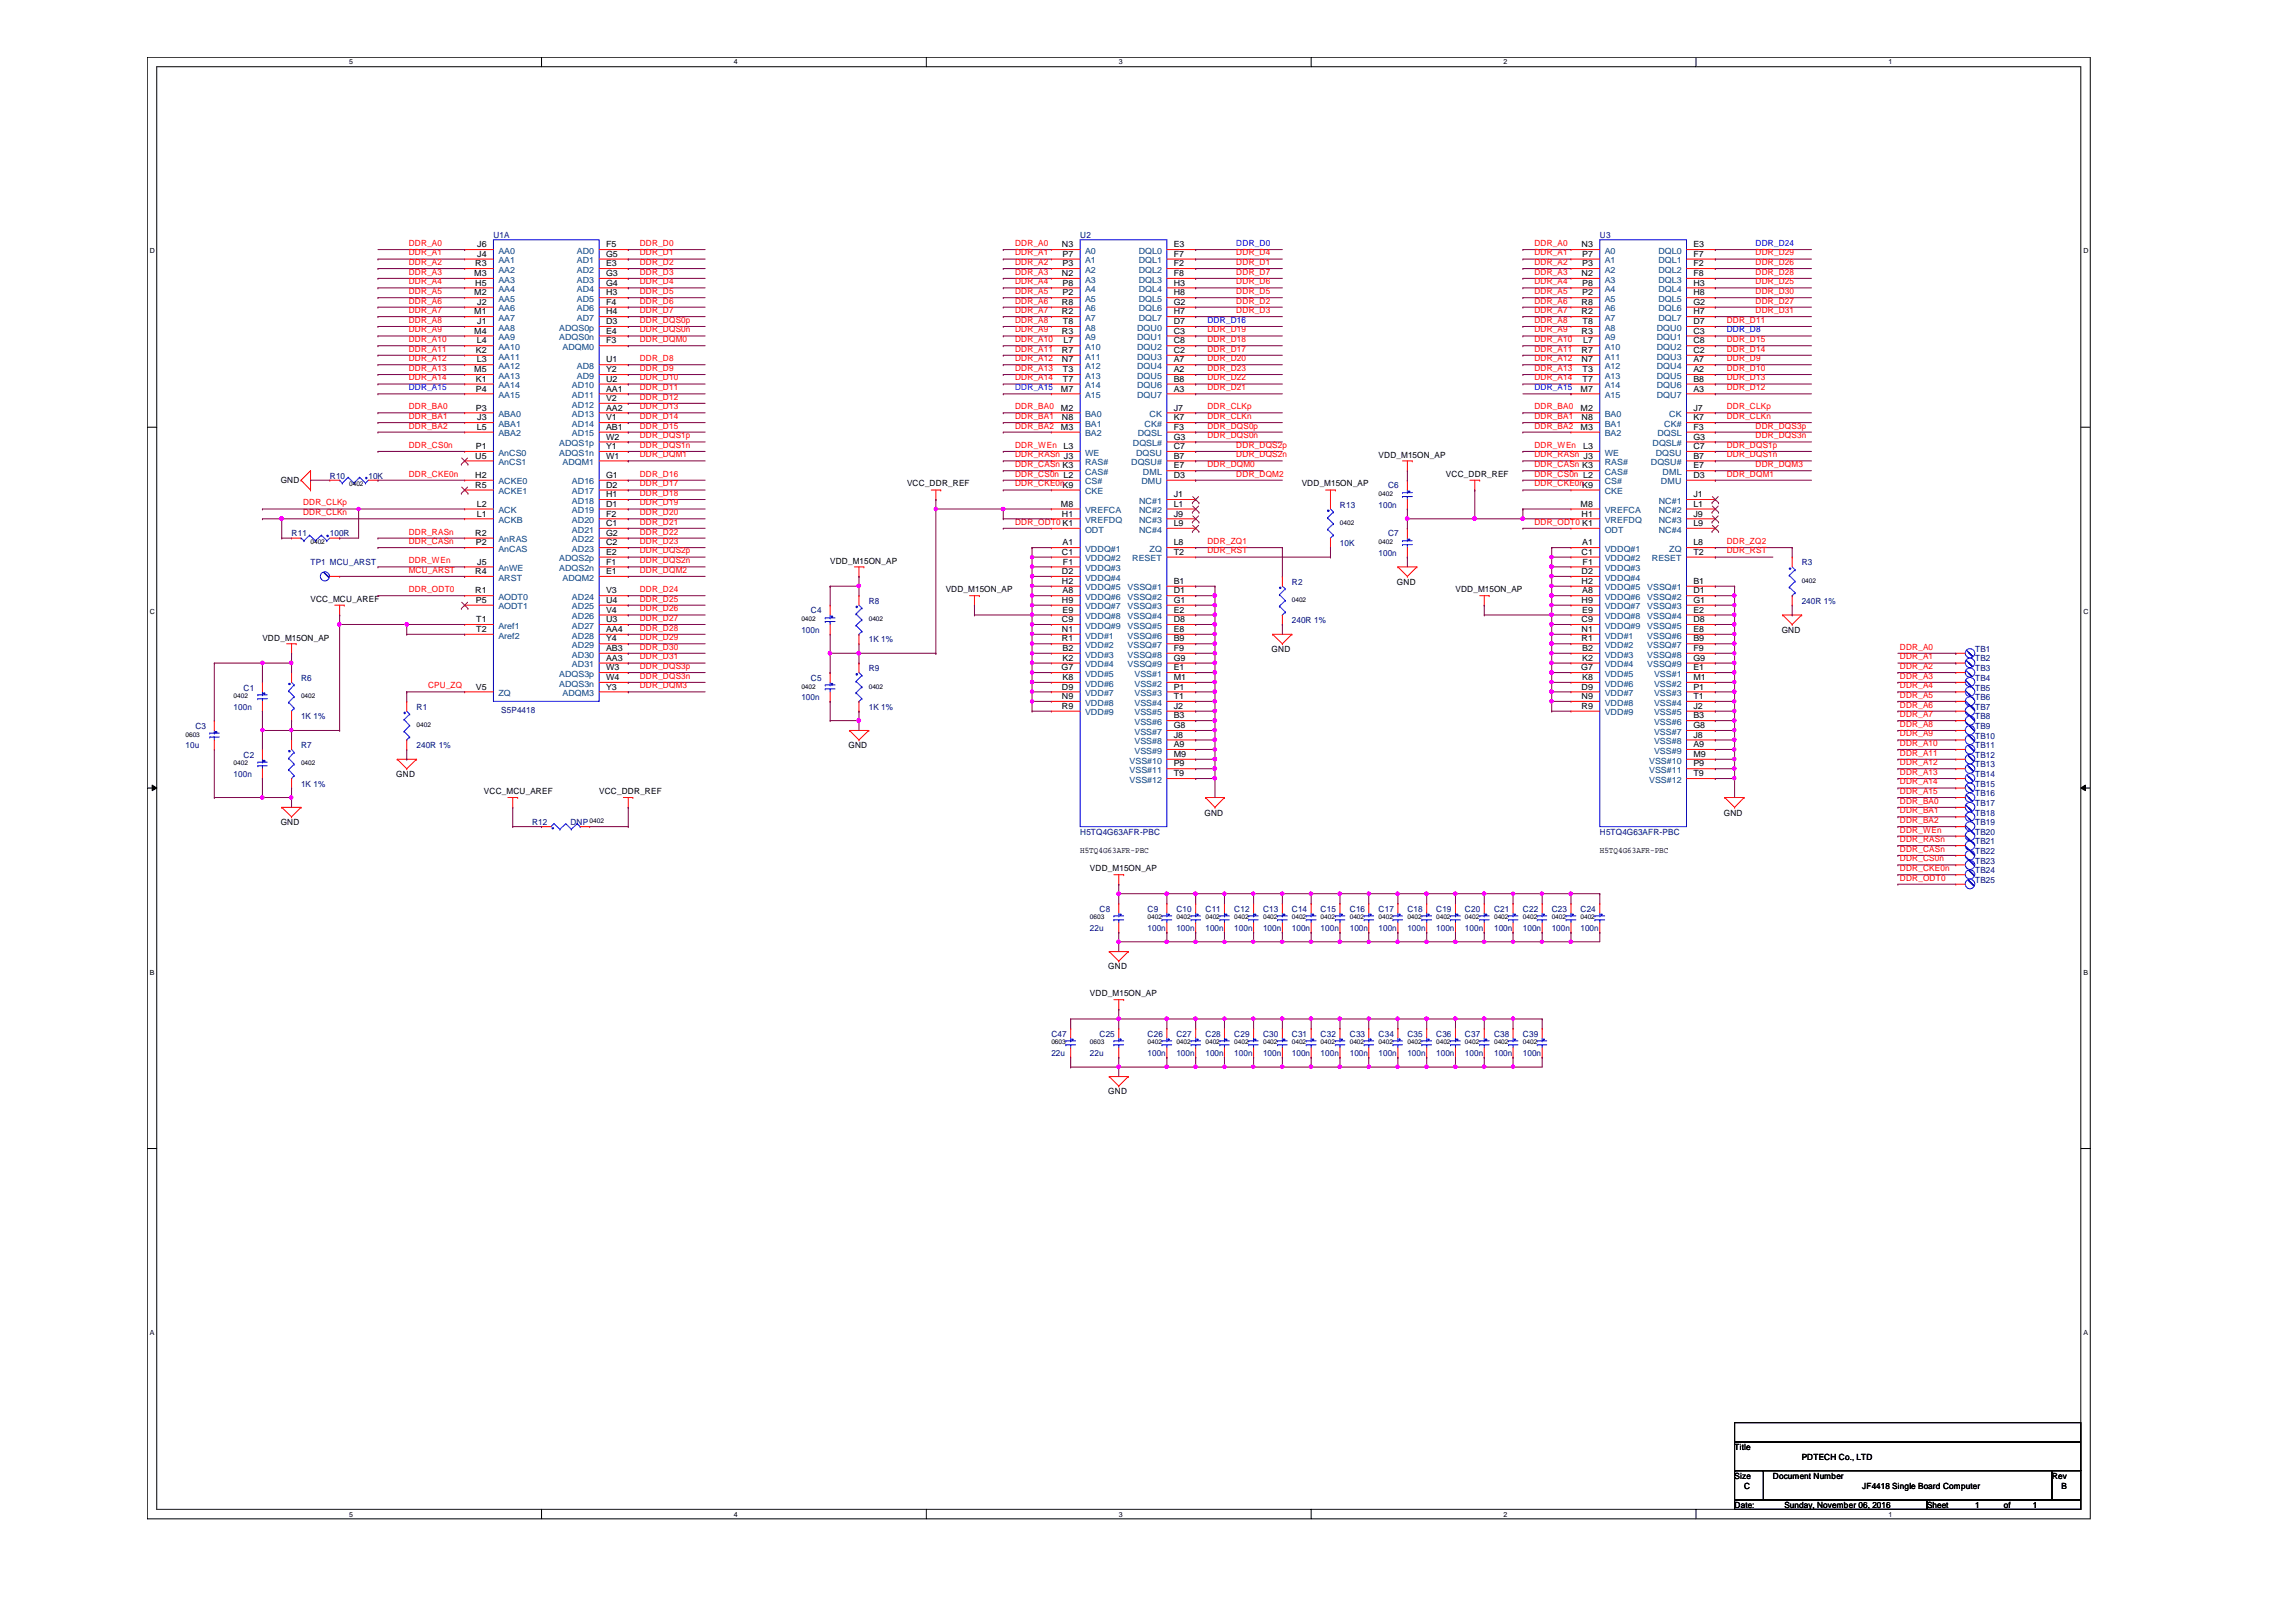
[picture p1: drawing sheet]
<svg xmlns="http://www.w3.org/2000/svg" width="297mm" height="210mm" viewBox="0 0 297 210" stroke-linecap="round" stroke-linejoin="round" font-family="sans-serif">
<defs><g id="words">
<g font-size="1.1" fill="#f00">
<text x="52.9" y="31.8">DDR_A0</text>
<text x="52.9" y="33.1">DDR_A1</text>
<text x="52.9" y="34.3">DDR_A2</text>
<text x="52.9" y="35.6">DDR_A3</text>
<text x="82.8" y="31.8">DDR_D0</text>
<text x="82.8" y="33.1">DDR_D1</text>
<text x="82.8" y="34.3">DDR_D2</text>
<text x="82.8" y="35.6">DDR_D3</text>
<text x="131.3" y="31.8">DDR_A0</text>
<text x="131.3" y="33.1">DDR_A1</text>
<text x="131.3" y="34.3">DDR_A2</text>
<text x="131.3" y="35.6">DDR_A3</text>
<text x="159.9" y="33.1">DDR_D4</text>
<text x="159.9" y="34.3">DDR_D1</text>
<text x="159.9" y="35.6">DDR_D7</text>
<text x="198.5" y="31.8">DDR_A0</text>
<text x="198.5" y="33.1">DDR_A1</text>
<text x="198.5" y="34.3">DDR_A2</text>
<text x="198.5" y="35.6">DDR_A3</text>
<text x="227.1" y="33.1">DDR_D29</text>
<text x="227.1" y="34.3">DDR_D26</text>
<text x="227.1" y="35.6">DDR_D28</text>
<text x="52.9" y="36.8">DDR_A4</text>
<text x="52.9" y="38.1">DDR_A5</text>
<text x="52.9" y="39.3">DDR_A6</text>
<text x="52.9" y="40.5">DDR_A7</text>
<text x="52.9" y="41.8">DDR_A8</text>
<text x="82.8" y="36.8">DDR_D4</text>
<text x="82.8" y="38.1">DDR_D5</text>
<text x="82.8" y="39.3">DDR_D6</text>
<text x="82.8" y="40.5">DDR_D7</text>
<text x="82.8" y="41.8">DDR_DQS0p</text>
<text x="131.3" y="36.8">DDR_A4</text>
<text x="131.3" y="38.1">DDR_A5</text>
<text x="131.3" y="39.3">DDR_A6</text>
<text x="131.3" y="40.5">DDR_A7</text>
<text x="131.3" y="41.8">DDR_A8</text>
<text x="159.9" y="36.8">DDR_D6</text>
<text x="159.9" y="38.1">DDR_D5</text>
<text x="159.9" y="39.3">DDR_D2</text>
<text x="159.9" y="40.5">DDR_D3</text>
<text x="198.5" y="36.8">DDR_A4</text>
<text x="198.5" y="38.1">DDR_A5</text>
<text x="198.5" y="39.3">DDR_A6</text>
<text x="198.5" y="40.5">DDR_A7</text>
<text x="198.5" y="41.8">DDR_A8</text>
<text x="223.4" y="41.8">DDR_D11</text>
<text x="227.1" y="36.8">DDR_D25</text>
<text x="227.1" y="38.1">DDR_D30</text>
<text x="227.1" y="39.3">DDR_D27</text>
<text x="227.1" y="40.5">DDR_D31</text>
<text x="52.9" y="43">DDR_A9</text>
<text x="52.9" y="44.3">DDR_A10</text>
<text x="52.9" y="45.5">DDR_A11</text>
<text x="52.9" y="46.7">DDR_A12</text>
<text x="82.8" y="43">DDR_DQS0n</text>
<text x="82.8" y="44.3">DDR_DQM0</text>
<text x="82.8" y="46.7">DDR_D8</text>
<text x="131.3" y="43">DDR_A9</text>
<text x="131.3" y="44.3">DDR_A10</text>
<text x="131.3" y="45.5">DDR_A11</text>
<text x="131.3" y="46.7">DDR_A12</text>
<text x="156.2" y="43">DDR_D19</text>
<text x="156.2" y="44.3">DDR_D18</text>
<text x="156.2" y="45.5">DDR_D17</text>
<text x="156.2" y="46.7">DDR_D20</text>
<text x="198.5" y="43">DDR_A9</text>
<text x="198.5" y="44.3">DDR_A10</text>
<text x="198.5" y="45.5">DDR_A11</text>
<text x="198.5" y="46.7">DDR_A12</text>
<text x="223.4" y="44.3">DDR_D15</text>
<text x="223.4" y="45.5">DDR_D14</text>
<text x="223.4" y="46.7">DDR_D9</text>
<text x="52.9" y="48">DDR_A13</text>
<text x="52.9" y="49.2">DDR_A14</text>
<text x="52.9" y="53">DDR_BA0</text>
<text x="82.8" y="48">DDR_D9</text>
<text x="82.8" y="49.2">DDR_D10</text>
<text x="82.8" y="50.5">DDR_D11</text>
<text x="82.8" y="51.7">DDR_D12</text>
<text x="82.8" y="53">DDR_D13</text>
<text x="131.3" y="48">DDR_A13</text>
<text x="131.3" y="49.2">DDR_A14</text>
<text x="131.3" y="53">DDR_BA0</text>
<text x="156.2" y="48">DDR_D23</text>
<text x="156.2" y="49.2">DDR_D22</text>
<text x="156.2" y="50.5">DDR_D21</text>
<text x="156.2" y="53">DDR_CLKp</text>
<text x="198.5" y="53">DDR_BA0</text>
<text x="198.5" y="48">DDR_A13</text>
<text x="198.5" y="49.2">DDR_A14</text>
<text x="223.4" y="48">DDR_D10</text>
<text x="223.4" y="49.2">DDR_D13</text>
<text x="223.4" y="50.5">DDR_D12</text>
<text x="223.4" y="53">DDR_CLKp</text>
<text x="52.9" y="54.2">DDR_BA1</text>
<text x="52.9" y="55.5">DDR_BA2</text>
<text x="52.9" y="58">DDR_CS0n</text>
<text x="82.8" y="54.2">DDR_D14</text>
<text x="82.8" y="55.5">DDR_D15</text>
<text x="82.8" y="56.7">DDR_DQS1p</text>
<text x="82.8" y="58">DDR_DQS1n</text>
<text x="82.8" y="59.2">DDR_DQM1</text>
<text x="131.3" y="55.5">DDR_BA2</text>
<text x="131.3" y="58">DDR_WEn</text>
<text x="131.3" y="59.2">DDR_RASn J3</text>
<text x="131.3" y="54.2">DDR_BA1</text>
<text x="156.2" y="55.5">DDR_DQS0p</text>
<text x="156.2" y="56.7">DDR_DQS0n</text>
<text x="156.2" y="54.2">DDR_CLKn</text>
<text x="159.9" y="58">DDR_DQS2p</text>
<text x="159.9" y="59.2">DDR_DQS2n</text>
<text x="198.5" y="54.2">DDR_BA1</text>
<text x="198.5" y="55.5">DDR_BA2</text>
<text x="198.5" y="58">DDR_WEn</text>
<text x="198.5" y="59.2">DDR_RASn J3</text>
<text x="223.4" y="58">DDR_DQS1p</text>
<text x="223.4" y="59.2">DDR_DQS1n</text>
<text x="223.4" y="54.2">DDR_CLKn</text>
<text x="227.1" y="55.5">DDR_DQS3p</text>
<text x="227.1" y="56.7">DDR_DQS3n</text>
<text x="39.2" y="65.4">DDR_CLKp</text>
<text x="52.9" y="61.7">DDR_CKE0n</text>
<text x="82.8" y="61.7">DDR_D16</text>
<text x="82.8" y="62.9">DDR_D17</text>
<text x="82.8" y="64.2">DDR_D18</text>
<text x="82.8" y="65.4">DDR_D19</text>
<text x="131.3" y="60.5">DDR_CASn K3</text>
<text x="131.3" y="61.7">DDR_CS0n L2</text>
<text x="131.3" y="62.9">DDR_CKE0nK9</text>
<text x="156.2" y="60.5">DDR_DQM0</text>
<text x="159.9" y="61.7">DDR_DQM2</text>
<text x="198.5" y="60.5">DDR_CASn K3</text>
<text x="198.5" y="61.7">DDR_CS0n L2</text>
<text x="198.5" y="62.9">DDR_CKE0nK9</text>
<text x="223.4" y="61.7">DDR_DQM1</text>
<text x="227.1" y="60.5">DDR_DQM3</text>
<text x="39.2" y="66.7">DDR_CLKn</text>
<text x="52.9" y="69.2">DDR_RASn</text>
<text x="52.9" y="70.4">DDR_CASn</text>
<text x="82.8" y="66.7">DDR_D20</text>
<text x="82.8" y="67.9">DDR_D21</text>
<text x="82.8" y="69.2">DDR_D22</text>
<text x="82.8" y="70.4">DDR_D23</text>
<text x="82.8" y="71.6">DDR_DQS2p</text>
<text x="131.3" y="67.9">DDR_ODT0 K1</text>
<text x="156.2" y="70.4">DDR_ZQ1</text>
<text x="156.2" y="71.6">DDR_RST</text>
<text x="198.5" y="67.9">DDR_ODT0 K1</text>
<text x="223.4" y="70.4">DDR_ZQ2</text>
<text x="223.4" y="71.6">DDR_RST</text>
<text x="52.9" y="72.9">DDR_WEn</text>
<text x="52.9" y="74.1">MCU_ARST</text>
<text x="52.9" y="76.6">DDR_ODT0</text>
<text x="82.8" y="72.9">DDR_DQS2n</text>
<text x="82.8" y="74.1">DDR_DQM2</text>
<text x="82.8" y="76.6">DDR_D24</text>
<text x="82.8" y="77.9">DDR_D25</text>
<text x="82.8" y="79.1">DDR_D26</text>
<text x="82.8" y="80.3">DDR_D27</text>
<text x="82.8" y="81.6">DDR_D28</text>
<text x="82.8" y="82.8">DDR_D29</text>
<text x="55.4" y="89.1">CPU_ZQ</text>
<text x="82.8" y="84.1">DDR_D30</text>
<text x="82.8" y="85.3">DDR_D31</text>
<text x="82.8" y="86.6">DDR_DQS3p</text>
<text x="82.8" y="87.8">DDR_DQS3n</text>
<text x="82.8" y="89.1">DDR_DQM3</text>
<text x="245.8" y="84.1">DDR_A0</text>
<text x="245.8" y="85.3">DDR_A1</text>
<text x="245.8" y="86.6">DDR_A2</text>
<text x="245.8" y="87.8">DDR_A3</text>
<text x="245.8" y="89.1">DDR_A4</text>
<text x="245.8" y="90.3">DDR_A5</text>
<text x="245.8" y="91.6">DDR_A6</text>
<text x="245.8" y="92.8">DDR_A7</text>
<text x="245.8" y="94.1">DDR_A8</text>
<text x="245.8" y="95.3">DDR_A9</text>
<text x="245.8" y="96.5">DDR_A10</text>
<text x="245.8" y="97.8">DDR_A11</text>
<text x="245.8" y="99">DDR_A12</text>
<text x="245.8" y="100.3">DDR_A13</text>
<text x="245.8" y="101.5">DDR_A14</text>
<text x="245.8" y="102.7">DDR_A15</text>
<text x="245.8" y="104">DDR_BA0</text>
<text x="245.8" y="105.2">DDR_BA1</text>
<text x="245.8" y="106.5">DDR_BA2</text>
<text x="245.8" y="107.7">DDR_WEn</text>
<text x="245.8" y="109">DDR_RASn</text>
<text x="245.8" y="110.2">DDR_CASn</text>
<text x="245.8" y="111.5">DDR_CS0n</text>
<text x="245.8" y="112.7">DDR_CKE0n</text>
<text x="245.8" y="114">DDR_ODT0</text>
</g>
<g font-size="1.1">
<text x="61.3" y="35.7">M3</text>
<text x="61.5" y="34.5">R3</text>
<text x="61.7" y="32">J6</text>
<text x="61.7" y="33.2">J4</text>
<text x="78.4" y="32">F5</text>
<text x="78.4" y="33.2">G5</text>
<text x="78.4" y="34.5">E3</text>
<text x="78.4" y="35.7">G3</text>
<text x="137.4" y="32">N3</text>
<text x="137.4" y="35.7">N2</text>
<text x="137.5" y="33.2">P7</text>
<text x="137.5" y="34.5">P3</text>
<text x="151.8" y="32">E3</text>
<text x="151.8" y="33.2">F7</text>
<text x="151.8" y="34.5">F2</text>
<text x="151.8" y="35.7">F8</text>
<text x="204.6" y="32">N3</text>
<text x="204.6" y="35.7">N2</text>
<text x="204.7" y="33.2">P7</text>
<text x="204.7" y="34.5">P3</text>
<text x="219.1" y="32">E3</text>
<text x="219.1" y="33.2">F7</text>
<text x="219.1" y="34.5">F2</text>
<text x="219.1" y="35.7">F8</text>
<text x="61.3" y="38.2">M2</text>
<text x="61.3" y="40.7">M1</text>
<text x="61.5" y="37">H5</text>
<text x="61.7" y="39.5">J2</text>
<text x="61.7" y="42">J1</text>
<text x="78.4" y="37">G4</text>
<text x="78.4" y="38.2">H3</text>
<text x="78.4" y="39.5">F4</text>
<text x="78.4" y="40.7">H4</text>
<text x="78.4" y="42">D3</text>
<text x="137.4" y="39.5">R8</text>
<text x="137.4" y="40.7">R2</text>
<text x="137.5" y="37">P8</text>
<text x="137.5" y="38.2">P2</text>
<text x="137.5" y="42">T8</text>
<text x="151.8" y="37">H3</text>
<text x="151.8" y="38.2">H8</text>
<text x="151.8" y="39.5">G2</text>
<text x="151.8" y="40.7">H7</text>
<text x="151.8" y="42">D7</text>
<text x="204.6" y="39.5">R8</text>
<text x="204.6" y="40.7">R2</text>
<text x="204.7" y="37">P8</text>
<text x="204.7" y="38.2">P2</text>
<text x="204.7" y="42">T8</text>
<text x="219.1" y="37">H3</text>
<text x="219.1" y="38.2">H8</text>
<text x="219.1" y="39.5">G2</text>
<text x="219.1" y="40.7">H7</text>
<text x="219.1" y="42">D7</text>
<text x="61.3" y="43.2">M4</text>
<text x="61.6" y="45.7">K2</text>
<text x="61.7" y="44.4">L4</text>
<text x="61.7" y="46.9">L3</text>
<text x="78.4" y="43.2">E4</text>
<text x="78.4" y="44.4">F3</text>
<text x="78.4" y="46.9">U1</text>
<text x="137.4" y="43.2">R3</text>
<text x="137.4" y="45.7">R7</text>
<text x="137.4" y="46.9">N7</text>
<text x="137.6" y="44.4">L7</text>
<text x="151.8" y="43.2">C3</text>
<text x="151.8" y="44.4">C8</text>
<text x="151.8" y="45.7">C2</text>
<text x="151.8" y="46.9">A7</text>
<text x="204.6" y="43.2">R3</text>
<text x="204.6" y="45.7">R7</text>
<text x="204.6" y="46.9">N7</text>
<text x="204.8" y="44.4">L7</text>
<text x="219.1" y="43.2">C3</text>
<text x="219.1" y="44.4">C8</text>
<text x="219.1" y="45.7">C2</text>
<text x="219.1" y="46.9">A7</text>
<text x="61.3" y="48.2">M5</text>
<text x="61.6" y="49.4">K1</text>
<text x="61.6" y="50.7">P4</text>
<text x="61.6" y="53.1">P3</text>
<text x="78.4" y="48.2">Y2</text>
<text x="78.4" y="49.4">U2</text>
<text x="78.4" y="50.7">AA1</text>
<text x="78.4" y="51.9">V2</text>
<text x="78.4" y="53.1">AA2</text>
<text x="137.2" y="50.7">M7</text>
<text x="137.2" y="53.1">M2</text>
<text x="137.5" y="48.2">T3</text>
<text x="137.5" y="49.4">T7</text>
<text x="151.8" y="48.2">A2</text>
<text x="151.8" y="49.4">B8</text>
<text x="151.8" y="50.7">A3</text>
<text x="151.8" y="53.1">J7</text>
<text x="204.5" y="50.7">M7</text>
<text x="204.5" y="53.1">M2</text>
<text x="204.7" y="48.2">T3</text>
<text x="204.7" y="49.4">T7</text>
<text x="219.1" y="48.2">A2</text>
<text x="219.1" y="49.4">B8</text>
<text x="219.1" y="50.7">A3</text>
<text x="219.1" y="53.1">J7</text>
<text x="61.5" y="59.4">U5</text>
<text x="61.6" y="58.1">P1</text>
<text x="61.7" y="55.6">L5</text>
<text x="61.7" y="54.4">J3</text>
<text x="78.4" y="54.4">V1</text>
<text x="78.4" y="55.6">AB1</text>
<text x="78.4" y="56.9">W2</text>
<text x="78.4" y="58.1">Y1</text>
<text x="78.4" y="59.4">W1</text>
<text x="137.2" y="55.6">M3</text>
<text x="137.4" y="54.4">N8</text>
<text x="137.6" y="58.1">L3</text>
<text x="151.8" y="54.4">K7</text>
<text x="151.8" y="55.6">F3</text>
<text x="151.8" y="56.9">G3</text>
<text x="151.8" y="58.1">C7</text>
<text x="151.8" y="59.4">B7</text>
<text x="178.4" y="59.2">VDD_M15ON_AP</text>
<text x="204.5" y="55.6">M3</text>
<text x="204.6" y="54.4">N8</text>
<text x="204.8" y="58.1">L3</text>
<text x="219.1" y="54.4">K7</text>
<text x="219.1" y="55.6">F3</text>
<text x="219.1" y="56.9">G3</text>
<text x="219.1" y="58.1">C7</text>
<text x="219.1" y="59.4">B7</text>
<text x="36.3" y="62.5">GND</text>
<text x="61.5" y="61.8">H2</text>
<text x="61.5" y="63.1">R5</text>
<text x="61.7" y="65.6">L2</text>
<text x="78.4" y="61.8">G1</text>
<text x="78.4" y="63.1">D2</text>
<text x="78.4" y="64.3">H1</text>
<text x="78.4" y="65.6">D1</text>
<text x="117.3" y="62.9">VCC_DDR_REF</text>
<text x="137.2" y="65.6">M8</text>
<text x="151.8" y="60.6">E7</text>
<text x="151.8" y="61.8">D3</text>
<text x="151.8" y="64.3">J1</text>
<text x="151.8" y="65.6">L1</text>
<text x="168.4" y="62.9">VDD_M15ON_AP</text>
<text x="187.1" y="61.7">VCC_DDR_REF</text>
<text x="204.5" y="65.6">M8</text>
<text x="219.1" y="60.6">E7</text>
<text x="219.1" y="61.8">D3</text>
<text x="219.1" y="64.3">J1</text>
<text x="219.1" y="65.6">L1</text>
<text x="61.5" y="69.3">R2</text>
<text x="61.6" y="70.6">P2</text>
<text x="61.7" y="66.8">L1</text>
<text x="78.4" y="66.8">F2</text>
<text x="78.4" y="68.1">C1</text>
<text x="78.4" y="69.3">G2</text>
<text x="78.4" y="70.6">C2</text>
<text x="78.4" y="71.8">E2</text>
<text x="137.4" y="66.8">H1</text>
<text x="137.4" y="71.8">C1</text>
<text x="137.5" y="70.6">A1</text>
<text x="151.8" y="66.8">J9</text>
<text x="151.8" y="68.1">L9</text>
<text x="151.8" y="70.6">L8</text>
<text x="151.8" y="71.8">T2</text>
<text x="204.6" y="66.8">H1</text>
<text x="204.6" y="71.8">C1</text>
<text x="204.7" y="70.6">A1</text>
<text x="219.1" y="66.8">J9</text>
<text x="219.1" y="68.1">L9</text>
<text x="219.1" y="70.6">L8</text>
<text x="219.1" y="71.8">T2</text>
<text x="40.2" y="77.9">VCC_MCU_AREF</text>
<text x="61.5" y="74.3">R4</text>
<text x="61.5" y="76.8">R1</text>
<text x="61.7" y="73.1">J5</text>
<text x="78.4" y="73.1">F1</text>
<text x="78.4" y="74.3">E1</text>
<text x="78.4" y="76.8">V3</text>
<text x="107.4" y="72.9">VDD_M15ON_AP</text>
<text x="122.3" y="76.7">VDD_M15ON_AP</text>
<text x="137.4" y="74.3">D2</text>
<text x="137.4" y="75.6">H2</text>
<text x="137.5" y="76.8">A8</text>
<text x="137.5" y="73.1">F1</text>
<text x="151.8" y="75.6">B1</text>
<text x="151.8" y="76.8">D1</text>
<text x="180.7" y="75.6">GND</text>
<text x="188.3" y="76.7">VDD_M15ON_AP</text>
<text x="204.6" y="74.3">D2</text>
<text x="204.6" y="75.6">H2</text>
<text x="204.7" y="76.8">A8</text>
<text x="204.7" y="73.1">F1</text>
<text x="219.1" y="75.6">B1</text>
<text x="219.1" y="76.8">D1</text>
<text x="34" y="82.9">VDD_M15ON_AP</text>
<text x="61.6" y="78">P5</text>
<text x="61.6" y="80.5">T1</text>
<text x="61.6" y="81.8">T2</text>
<text x="78.4" y="78">U4</text>
<text x="78.4" y="79.3">V4</text>
<text x="78.4" y="80.5">U3</text>
<text x="78.4" y="81.8">AA4</text>
<text x="78.4" y="83">Y4</text>
<text x="137.4" y="78">H9</text>
<text x="137.4" y="80.5">C9</text>
<text x="137.4" y="83">R1</text>
<text x="137.4" y="81.8">N1</text>
<text x="137.5" y="79.3">E9</text>
<text x="151.8" y="78">G1</text>
<text x="151.8" y="79.3">E2</text>
<text x="151.8" y="80.5">D8</text>
<text x="151.8" y="81.8">E8</text>
<text x="151.8" y="83">B9</text>
<text x="204.6" y="78">H9</text>
<text x="204.6" y="80.5">C9</text>
<text x="204.6" y="83">R1</text>
<text x="204.6" y="81.8">N1</text>
<text x="204.7" y="79.3">E9</text>
<text x="219.1" y="78">G1</text>
<text x="219.1" y="79.3">E2</text>
<text x="219.1" y="80.5">D8</text>
<text x="219.1" y="81.8">E8</text>
<text x="219.1" y="83">B9</text>
<text x="230.5" y="81.9">GND</text>
<text x="61.6" y="89.2">V5</text>
<text x="78.4" y="84.2">AB3</text>
<text x="78.4" y="85.5">AA3</text>
<text x="78.4" y="86.7">W3</text>
<text x="78.4" y="88">W4</text>
<text x="78.4" y="89.2">Y3</text>
<text x="137.3" y="86.7">G7</text>
<text x="137.4" y="89.2">D9</text>
<text x="137.5" y="84.2">B2</text>
<text x="137.5" y="85.5">K2</text>
<text x="137.5" y="88">K8</text>
<text x="151.8" y="84.2">F9</text>
<text x="151.8" y="85.5">G9</text>
<text x="151.8" y="86.7">E1</text>
<text x="151.8" y="88">M1</text>
<text x="151.8" y="89.2">P1</text>
<text x="164.5" y="84.4">GND</text>
<text x="204.6" y="86.7">G7</text>
<text x="204.6" y="89.2">D9</text>
<text x="204.7" y="84.2">B2</text>
<text x="204.7" y="85.5">K2</text>
<text x="204.7" y="88">K8</text>
<text x="219.1" y="84.2">F9</text>
<text x="219.1" y="85.5">G9</text>
<text x="219.1" y="86.7">E1</text>
<text x="219.1" y="88">M1</text>
<text x="219.1" y="89.2">P1</text>
<text x="137.4" y="90.5">N9</text>
<text x="137.4" y="91.7">R9</text>
<text x="151.8" y="90.5">T1</text>
<text x="151.8" y="91.7">J2</text>
<text x="151.8" y="93">B3</text>
<text x="151.8" y="94.2">G8</text>
<text x="151.8" y="95.5">J8</text>
<text x="204.6" y="90.5">N9</text>
<text x="204.6" y="91.7">R9</text>
<text x="219.1" y="90.5">T1</text>
<text x="219.1" y="91.7">J2</text>
<text x="219.1" y="93">B3</text>
<text x="219.1" y="94.2">G8</text>
<text x="219.1" y="95.5">J8</text>
<text x="51.3" y="100.5">GND</text>
<text x="109.8" y="96.8">GND</text>
<text x="151.8" y="96.7">A9</text>
<text x="151.8" y="98">M9</text>
<text x="151.8" y="99.2">P9</text>
<text x="151.8" y="100.5">T9</text>
<text x="219.1" y="96.7">A9</text>
<text x="219.1" y="98">M9</text>
<text x="219.1" y="99.2">P9</text>
<text x="219.1" y="100.5">T9</text>
<text x="36.3" y="106.8">GND</text>
<text x="62.6" y="102.8">VCC_MCU_AREF</text>
<text x="77.5" y="102.8">VCC_DDR_REF</text>
<text x="155.8" y="105.5">GND</text>
<text x="223" y="105.5">GND</text>
<text x="139.7" y="110.4">H5TQ4G63AFR-PBC</text>
<text x="141" y="112.7">VDD_M15ON_AP</text>
<text x="207" y="110.4">H5TQ4G63AFR-PBC</text>
<text x="143.4" y="125.4">GND</text>
<text x="141" y="128.9">VDD_M15ON_AP</text>
<text x="143.4" y="141.6">GND</text>
<text x="224.4" y="187.7">Title</text>
<text x="224.4" y="191.4">Size</text>
<text x="229.4" y="191.4">Document Number</text>
<text x="233.1" y="188.9">PDTECH Co., LTD</text>
<text x="265.5" y="191.4">Rev</text>
<text x="224.4" y="195.2">Date:</text>
<text x="225.6" y="192.7">C</text>
<text x="230.8" y="195.2">Sunday, November 06, 2016</text>
<text x="240.9" y="192.7">JF4418 Single Board Computer</text>
<text x="249.3" y="195.2">Sheet</text>
<text x="255.5" y="195.2">1</text>
<text x="259.2" y="195.2">of</text>
<text x="263" y="195.2">1</text>
<text x="266.7" y="192.7">B</text>
</g>
<g font-size="1.1" fill="#000080">
<text x="63.8" y="30.9">U1A</text>
<text x="139.7" y="30.9">U2</text>
<text x="207" y="30.9">U3</text>
<text x="42.7" y="62">R10</text>
<text x="47.7" y="62">10K</text>
<text x="173.4" y="65.7">R13</text>
<text x="178.4" y="65.7">100n</text>
<text x="179.6" y="63.2">C6</text>
<text x="37.7" y="69.4">R11</text>
<text x="42.7" y="69.4">100R</text>
<text x="173.4" y="70.7">10K</text>
<text x="178.4" y="71.9">100n</text>
<text x="179.6" y="69.4">C7</text>
<text x="40.2" y="73.2">TP1 MCU_ARST</text>
<text x="167.1" y="75.6">R2</text>
<text x="233.1" y="73.2">R3</text>
<text x="103.7" y="81.9">100n</text>
<text x="104.9" y="79.4">C4</text>
<text x="112.4" y="78.1">R8</text>
<text x="112.4" y="83.1">1K 1%</text>
<text x="167.1" y="80.6">240R 1%</text>
<text x="233.1" y="78.1">240R 1%</text>
<text x="31.5" y="89.4">C1</text>
<text x="38.9" y="88.1">R6</text>
<text x="104.9" y="88.1">C5</text>
<text x="112.4" y="86.9">R9</text>
<text x="255.5" y="85.6">TB2</text>
<text x="255.5" y="86.9">TB3</text>
<text x="255.5" y="88.1">TB4</text>
<text x="255.5" y="89.4">TB5</text>
<text x="255.5" y="84.4">TB1</text>
<text x="25.3" y="94.3">C3</text>
<text x="30.2" y="91.8">100n</text>
<text x="38.9" y="93.1">1K 1%</text>
<text x="53.9" y="91.8">R1</text>
<text x="64.9" y="92.3">S5P4418</text>
<text x="103.7" y="90.6">100n</text>
<text x="112.4" y="91.8">1K 1%</text>
<text x="255.5" y="90.6">TB6</text>
<text x="255.5" y="91.8">TB7</text>
<text x="255.5" y="93.1">TB8</text>
<text x="255.5" y="94.3">TB9</text>
<text x="255.5" y="95.6">TB10</text>
<text x="24" y="96.8">10u</text>
<text x="30.2" y="100.5">100n</text>
<text x="31.5" y="98">C2</text>
<text x="38.9" y="96.8">R7</text>
<text x="38.9" y="101.8">1K 1%</text>
<text x="53.9" y="96.8">240R 1%</text>
<text x="255.5" y="98">TB12</text>
<text x="255.5" y="99.3">TB13</text>
<text x="255.5" y="100.5">TB14</text>
<text x="255.5" y="101.8">TB15</text>
<text x="255.5" y="96.8">TB11</text>
<text x="68.8" y="106.8">R12</text>
<text x="73.8" y="106.8">DNP</text>
<text x="255.5" y="103">TB16</text>
<text x="255.5" y="104.3">TB17</text>
<text x="255.5" y="105.5">TB18</text>
<text x="255.5" y="106.8">TB19</text>
<text x="139.7" y="108">H5TQ4G63AFR-PBC</text>
<text x="207" y="108">H5TQ4G63AFR-PBC</text>
<text x="255.5" y="108">TB20</text>
<text x="255.5" y="109.3">TB21</text>
<text x="255.5" y="110.5">TB22</text>
<text x="255.5" y="111.8">TB23</text>
<text x="255.5" y="113">TB24</text>
<text x="142.2" y="118">C8</text>
<text x="148.5" y="118">C9</text>
<text x="152.2" y="118">C10</text>
<text x="156" y="118">C11</text>
<text x="159.7" y="118">C12</text>
<text x="163.4" y="118">C13</text>
<text x="167.1" y="118">C14</text>
<text x="170.9" y="118">C15</text>
<text x="174.6" y="118">C16</text>
<text x="178.4" y="118">C17</text>
<text x="182.1" y="118">C18</text>
<text x="185.8" y="118">C19</text>
<text x="189.5" y="118">C20</text>
<text x="193.3" y="118">C21</text>
<text x="197" y="118">C22</text>
<text x="200.7" y="118">C23</text>
<text x="204.5" y="118">C24</text>
<text x="255.5" y="114.3">TB25</text>
<text x="141" y="120.5">22u</text>
<text x="148.5" y="120.5">100n</text>
<text x="152.2" y="120.5">100n</text>
<text x="156" y="120.5">100n</text>
<text x="159.7" y="120.5">100n</text>
<text x="163.4" y="120.5">100n</text>
<text x="167.1" y="120.5">100n</text>
<text x="170.9" y="120.5">100n</text>
<text x="174.6" y="120.5">100n</text>
<text x="178.4" y="120.5">100n</text>
<text x="182.1" y="120.5">100n</text>
<text x="185.8" y="120.5">100n</text>
<text x="189.5" y="120.5">100n</text>
<text x="193.3" y="120.5">100n</text>
<text x="197" y="120.5">100n</text>
<text x="200.7" y="120.5">100n</text>
<text x="204.5" y="120.5">100n</text>
<text x="136" y="134.2">C47</text>
<text x="136" y="136.7">22u</text>
<text x="141" y="136.7">22u</text>
<text x="142.2" y="134.2">C25</text>
<text x="148.5" y="134.2">C26</text>
<text x="148.5" y="136.7">100n</text>
<text x="152.2" y="134.2">C27</text>
<text x="152.2" y="136.7">100n</text>
<text x="156" y="134.2">C28</text>
<text x="156" y="136.7">100n</text>
<text x="159.7" y="134.2">C29</text>
<text x="159.7" y="136.7">100n</text>
<text x="163.4" y="134.2">C30</text>
<text x="163.4" y="136.7">100n</text>
<text x="167.1" y="134.2">C31</text>
<text x="167.1" y="136.7">100n</text>
<text x="170.9" y="134.2">C32</text>
<text x="170.9" y="136.7">100n</text>
<text x="174.6" y="134.2">C33</text>
<text x="174.6" y="136.7">100n</text>
<text x="178.4" y="134.2">C34</text>
<text x="178.4" y="136.7">100n</text>
<text x="182.1" y="134.2">C35</text>
<text x="182.1" y="136.7">100n</text>
<text x="185.8" y="134.2">C36</text>
<text x="185.8" y="136.7">100n</text>
<text x="189.5" y="134.2">C37</text>
<text x="189.5" y="136.7">100n</text>
<text x="193.3" y="134.2">C38</text>
<text x="193.3" y="136.7">100n</text>
<text x="197" y="134.2">C39</text>
<text x="197" y="136.7">100n</text>
</g>
<g font-size="1.1" fill="#004080">
<text x="64.5" y="32.9">AA0</text>
<text x="64.5" y="34.1">AA1</text>
<text x="64.5" y="35.3">AA2</text>
<text x="74.6" y="32.9">AD0</text>
<text x="74.6" y="34.1">AD1</text>
<text x="74.6" y="35.3">AD2</text>
<text x="140.4" y="32.9">A0</text>
<text x="140.4" y="34.1">A1</text>
<text x="140.4" y="35.3">A2</text>
<text x="147.3" y="32.9">DQL0</text>
<text x="147.3" y="34.1">DQL1</text>
<text x="147.3" y="35.3">DQL2</text>
<text x="207.6" y="32.9">A0</text>
<text x="207.6" y="34.1">A1</text>
<text x="207.6" y="35.3">A2</text>
<text x="214.5" y="32.9">DQL0</text>
<text x="214.5" y="34.1">DQL1</text>
<text x="214.5" y="35.3">DQL2</text>
<text x="64.5" y="36.6">AA3</text>
<text x="64.5" y="37.8">AA4</text>
<text x="64.5" y="39.1">AA5</text>
<text x="64.5" y="40.3">AA6</text>
<text x="64.5" y="41.5">AA7</text>
<text x="74.6" y="36.6">AD3</text>
<text x="74.6" y="37.8">AD4</text>
<text x="74.6" y="39.1">AD5</text>
<text x="74.6" y="40.3">AD6</text>
<text x="74.6" y="41.5">AD7</text>
<text x="140.4" y="36.6">A3</text>
<text x="140.4" y="37.8">A4</text>
<text x="140.4" y="39.1">A5</text>
<text x="140.4" y="40.3">A6</text>
<text x="140.4" y="41.5">A7</text>
<text x="147.3" y="36.6">DQL3</text>
<text x="147.3" y="37.8">DQL4</text>
<text x="147.3" y="39.1">DQL5</text>
<text x="147.3" y="40.3">DQL6</text>
<text x="147.3" y="41.5">DQL7</text>
<text x="207.6" y="36.6">A3</text>
<text x="207.6" y="37.8">A4</text>
<text x="207.6" y="39.1">A5</text>
<text x="207.6" y="40.3">A6</text>
<text x="207.6" y="41.5">A7</text>
<text x="214.5" y="36.6">DQL3</text>
<text x="214.5" y="37.8">DQL4</text>
<text x="214.5" y="39.1">DQL5</text>
<text x="214.5" y="40.3">DQL6</text>
<text x="214.5" y="41.5">DQL7</text>
<text x="64.5" y="42.8">AA8</text>
<text x="64.5" y="44">AA9</text>
<text x="64.5" y="45.3">AA10</text>
<text x="64.5" y="46.5">AA11</text>
<text x="64.5" y="47.8">AA12</text>
<text x="72.3" y="42.8">ADQS0p</text>
<text x="72.3" y="44">ADQS0n</text>
<text x="72.8" y="45.3">ADQM0</text>
<text x="74.6" y="47.8">AD8</text>
<text x="140.4" y="42.8">A8</text>
<text x="140.4" y="44">A9</text>
<text x="140.4" y="45.3">A10</text>
<text x="140.4" y="46.5">A11</text>
<text x="140.4" y="47.8">A12</text>
<text x="147.1" y="42.8">DQU0</text>
<text x="147.1" y="44">DQU1</text>
<text x="147.1" y="45.3">DQU2</text>
<text x="147.1" y="46.5">DQU3</text>
<text x="147.1" y="47.8">DQU4</text>
<text x="207.6" y="42.8">A8</text>
<text x="207.6" y="44">A9</text>
<text x="207.6" y="45.3">A10</text>
<text x="207.6" y="46.5">A11</text>
<text x="207.6" y="47.8">A12</text>
<text x="214.3" y="42.8">DQU0</text>
<text x="214.3" y="44">DQU1</text>
<text x="214.3" y="45.3">DQU2</text>
<text x="214.3" y="46.5">DQU3</text>
<text x="214.3" y="47.8">DQU4</text>
<text x="64.5" y="49">AA13</text>
<text x="64.5" y="50.2">AA14</text>
<text x="64.5" y="51.5">AA15</text>
<text x="64.5" y="54">ABA0</text>
<text x="74" y="50.2">AD10</text>
<text x="74" y="51.5">AD11</text>
<text x="74" y="52.7">AD12</text>
<text x="74" y="54">AD13</text>
<text x="74.6" y="49">AD9</text>
<text x="140.4" y="49">A13</text>
<text x="140.4" y="50.2">A14</text>
<text x="140.4" y="51.5">A15</text>
<text x="140.4" y="54">BA0</text>
<text x="147.1" y="49">DQU5</text>
<text x="147.1" y="50.2">DQU6</text>
<text x="147.1" y="51.5">DQU7</text>
<text x="148.7" y="54">CK</text>
<text x="207.6" y="49">A13</text>
<text x="207.6" y="50.2">A14</text>
<text x="207.6" y="51.5">A15</text>
<text x="207.6" y="54">BA0</text>
<text x="214.3" y="49">DQU5</text>
<text x="214.3" y="50.2">DQU6</text>
<text x="214.3" y="51.5">DQU7</text>
<text x="215.9" y="54">CK</text>
<text x="64.5" y="55.2">ABA1</text>
<text x="64.5" y="56.5">ABA2</text>
<text x="64.5" y="59">AnCS0</text>
<text x="72.3" y="57.7">ADQS1p</text>
<text x="72.3" y="59">ADQS1n</text>
<text x="74" y="55.2">AD14</text>
<text x="74" y="56.5">AD15</text>
<text x="140.4" y="55.2">BA1</text>
<text x="140.4" y="56.5">BA2</text>
<text x="140.4" y="59">WE</text>
<text x="146.6" y="57.7">DQSL#</text>
<text x="147" y="59">DQSU</text>
<text x="147.2" y="56.5">DQSL</text>
<text x="148.1" y="55.2">CK#</text>
<text x="207.6" y="55.2">BA1</text>
<text x="207.6" y="56.5">BA2</text>
<text x="207.6" y="59">WE</text>
<text x="213.8" y="57.7">DQSL#</text>
<text x="214.2" y="59">DQSU</text>
<text x="214.4" y="56.5">DQSL</text>
<text x="215.3" y="55.2">CK#</text>
<text x="64.5" y="60.2">AnCS1</text>
<text x="64.5" y="62.7">ACKE0</text>
<text x="64.5" y="64">ACKE1</text>
<text x="72.8" y="60.2">ADQM1</text>
<text x="74" y="62.7">AD16</text>
<text x="74" y="64">AD17</text>
<text x="74" y="65.2">AD18</text>
<text x="140.4" y="60.2">RAS#</text>
<text x="140.4" y="61.5">CAS#</text>
<text x="140.4" y="62.7">CS#</text>
<text x="140.4" y="64">CKE</text>
<text x="146.3" y="60.2">DQSU#</text>
<text x="147.4" y="65.2">NC#1</text>
<text x="147.7" y="62.7">DMU</text>
<text x="147.9" y="61.5">DML</text>
<text x="207.6" y="60.2">RAS#</text>
<text x="207.6" y="61.5">CAS#</text>
<text x="207.6" y="62.7">CS#</text>
<text x="207.6" y="64">CKE</text>
<text x="213.6" y="60.2">DQSU#</text>
<text x="214.6" y="65.2">NC#1</text>
<text x="214.9" y="62.7">DMU</text>
<text x="215.1" y="61.5">DML</text>
<text x="64.5" y="66.4">ACK</text>
<text x="64.5" y="67.7">ACKB</text>
<text x="64.5" y="70.2">AnRAS</text>
<text x="64.5" y="71.4">AnCAS</text>
<text x="74" y="66.4">AD19</text>
<text x="74" y="67.7">AD20</text>
<text x="74" y="68.9">AD21</text>
<text x="74" y="70.2">AD22</text>
<text x="74" y="71.4">AD23</text>
<text x="140.4" y="66.4">VREFCA</text>
<text x="140.4" y="67.7">VREFDQ</text>
<text x="140.4" y="68.9">ODT</text>
<text x="140.4" y="71.4">VDDQ#1</text>
<text x="147.4" y="66.4">NC#2</text>
<text x="147.4" y="67.7">NC#3</text>
<text x="147.4" y="68.9">NC#4</text>
<text x="148.7" y="71.4">ZQ</text>
<text x="207.6" y="66.4">VREFCA</text>
<text x="207.6" y="67.7">VREFDQ</text>
<text x="207.6" y="68.9">ODT</text>
<text x="207.6" y="71.4">VDDQ#1</text>
<text x="214.6" y="66.4">NC#2</text>
<text x="214.6" y="67.7">NC#3</text>
<text x="214.6" y="68.9">NC#4</text>
<text x="215.9" y="71.4">ZQ</text>
<text x="64.5" y="73.9">AnWE</text>
<text x="64.5" y="75.1">ARST</text>
<text x="64.5" y="77.6">AODT0</text>
<text x="72.3" y="72.6">ADQS2p</text>
<text x="72.3" y="73.9">ADQS2n</text>
<text x="72.8" y="75.1">ADQM2</text>
<text x="74" y="77.6">AD24</text>
<text x="140.4" y="72.6">VDDQ#2</text>
<text x="140.4" y="73.9">VDDQ#3</text>
<text x="140.4" y="75.1">VDDQ#4</text>
<text x="140.4" y="76.4">VDDQ#5</text>
<text x="140.4" y="77.6">VDDQ#6</text>
<text x="145.9" y="76.4">VSSQ#1</text>
<text x="145.9" y="77.6">VSSQ#2</text>
<text x="146.5" y="72.6">RESET</text>
<text x="207.6" y="72.6">VDDQ#2</text>
<text x="207.6" y="73.9">VDDQ#3</text>
<text x="207.6" y="75.1">VDDQ#4</text>
<text x="207.6" y="76.4">VDDQ#5</text>
<text x="207.6" y="77.6">VDDQ#6</text>
<text x="213.1" y="76.4">VSSQ#1</text>
<text x="213.1" y="77.6">VSSQ#2</text>
<text x="213.7" y="72.6">RESET</text>
<text x="64.5" y="78.9">AODT1</text>
<text x="64.5" y="81.4">Aref1</text>
<text x="64.5" y="82.6">Aref2</text>
<text x="74" y="78.9">AD25</text>
<text x="74" y="80.1">AD26</text>
<text x="74" y="81.4">AD27</text>
<text x="74" y="82.6">AD28</text>
<text x="74" y="83.9">AD29</text>
<text x="140.4" y="78.9">VDDQ#7</text>
<text x="140.4" y="80.1">VDDQ#8</text>
<text x="140.4" y="81.4">VDDQ#9</text>
<text x="140.4" y="83.9">VDD#2</text>
<text x="140.4" y="82.6">VDD#1</text>
<text x="145.9" y="78.9">VSSQ#3</text>
<text x="145.9" y="80.1">VSSQ#4</text>
<text x="145.9" y="81.4">VSSQ#5</text>
<text x="145.9" y="82.6">VSSQ#6</text>
<text x="145.9" y="83.9">VSSQ#7</text>
<text x="207.6" y="78.9">VDDQ#7</text>
<text x="207.6" y="80.1">VDDQ#8</text>
<text x="207.6" y="81.4">VDDQ#9</text>
<text x="207.6" y="83.9">VDD#2</text>
<text x="207.6" y="82.6">VDD#1</text>
<text x="213.1" y="78.9">VSSQ#3</text>
<text x="213.1" y="80.1">VSSQ#4</text>
<text x="213.1" y="81.4">VSSQ#5</text>
<text x="213.1" y="82.6">VSSQ#6</text>
<text x="213.1" y="83.9">VSSQ#7</text>
<text x="72.3" y="87.6">ADQS3p</text>
<text x="72.3" y="88.9">ADQS3n</text>
<text x="74" y="85.1">AD30</text>
<text x="74" y="86.4">AD31</text>
<text x="140.4" y="85.1">VDD#3</text>
<text x="140.4" y="86.4">VDD#4</text>
<text x="140.4" y="87.6">VDD#5</text>
<text x="140.4" y="88.9">VDD#6</text>
<text x="145.9" y="85.1">VSSQ#8</text>
<text x="145.9" y="86.4">VSSQ#9</text>
<text x="146.8" y="87.6">VSS#1</text>
<text x="146.8" y="88.9">VSS#2</text>
<text x="207.6" y="85.1">VDD#3</text>
<text x="207.6" y="86.4">VDD#4</text>
<text x="207.6" y="87.6">VDD#5</text>
<text x="207.6" y="88.9">VDD#6</text>
<text x="213.1" y="85.1">VSSQ#8</text>
<text x="213.1" y="86.4">VSSQ#9</text>
<text x="214" y="87.6">VSS#1</text>
<text x="214" y="88.9">VSS#2</text>
<text x="64.5" y="90.1">ZQ</text>
<text x="72.8" y="90.1">ADQM3</text>
<text x="140.4" y="90.1">VDD#7</text>
<text x="140.4" y="91.3">VDD#8</text>
<text x="140.4" y="92.6">VDD#9</text>
<text x="146.8" y="90.1">VSS#3</text>
<text x="146.8" y="91.3">VSS#4</text>
<text x="146.8" y="92.6">VSS#5</text>
<text x="146.8" y="93.8">VSS#6</text>
<text x="146.8" y="95.1">VSS#7</text>
<text x="207.6" y="90.1">VDD#7</text>
<text x="207.6" y="91.3">VDD#8</text>
<text x="207.6" y="92.6">VDD#9</text>
<text x="214" y="90.1">VSS#3</text>
<text x="214" y="91.3">VSS#4</text>
<text x="214" y="92.6">VSS#5</text>
<text x="214" y="93.8">VSS#6</text>
<text x="214" y="95.1">VSS#7</text>
<text x="146.1" y="98.8">VSS#10</text>
<text x="146.1" y="100">VSS#11</text>
<text x="146.1" y="101.3">VSS#12</text>
<text x="146.8" y="96.3">VSS#8</text>
<text x="146.8" y="97.5">VSS#9</text>
<text x="213.4" y="98.8">VSS#10</text>
<text x="213.4" y="100">VSS#11</text>
<text x="213.4" y="101.3">VSS#12</text>
<text x="214" y="96.3">VSS#8</text>
<text x="214" y="97.5">VSS#9</text>
</g>
<g font-size="1.1" fill="#00f">
<text x="159.9" y="31.8">DDR_D0</text>
<text x="227.1" y="31.8">DDR_D24</text>
<text x="156.2" y="41.8">DDR_D16</text>
<text x="223.4" y="43">DDR_D8</text>
<text x="52.9" y="50.5">DDR_A15</text>
<text x="131.3" y="50.5">DDR_A15</text>
<text x="198.5" y="50.5">DDR_A15</text>
</g>
<g font-size=".9">
<text x="45.2" y="8.3">5</text>
<text x="95" y="8.3">4</text>
<text x="144.7" y="8.3">3</text>
<text x="194.5" y="8.3">2</text>
<text x="244.3" y="8.3">1</text>
<text x="19.4" y="32.8">D</text>
<text x="269.5" y="32.8">D</text>
<text x="19.4" y="79.4">C</text>
<text x="269.5" y="79.4">C</text>
<text x="19.4" y="126.1">B</text>
<text x="269.5" y="126.1">B</text>
<text x="19.4" y="172.8">A</text>
<text x="269.5" y="172.8">A</text>
<text x="45.2" y="196.3">5</text>
<text x="95" y="196.3">4</text>
<text x="144.7" y="196.3">3</text>
<text x="194.5" y="196.3">2</text>
<text x="244.3" y="196.3">1</text>
</g>
<g font-size=".8">
<text x="45.2" y="62.9">0402</text>
<text x="178.4" y="64.2">0402</text>
<text x="40.2" y="70.4">0402</text>
<text x="173.4" y="67.9">0402</text>
<text x="178.4" y="70.4">0402</text>
<text x="167.1" y="77.9">0402</text>
<text x="233.1" y="75.4">0402</text>
<text x="103.7" y="80.4">0402</text>
<text x="112.4" y="80.4">0402</text>
<text x="103.7" y="89.1">0402</text>
<text x="112.4" y="89.1">0402</text>
<text x="24" y="95.3">0603</text>
<text x="30.2" y="90.3">0402</text>
<text x="38.9" y="90.3">0402</text>
<text x="53.9" y="94.1">0402</text>
<text x="30.2" y="99.1">0402</text>
<text x="38.9" y="99.1">0402</text>
<text x="76.3" y="106.5">0402</text>
<text x="141" y="119">0603</text>
<text x="148.5" y="119">0402</text>
<text x="152.2" y="119">0402</text>
<text x="156" y="119">0402</text>
<text x="159.7" y="119">0402</text>
<text x="163.4" y="119">0402</text>
<text x="167.1" y="119">0402</text>
<text x="170.9" y="119">0402</text>
<text x="174.6" y="119">0402</text>
<text x="178.4" y="119">0402</text>
<text x="182.1" y="119">0402</text>
<text x="185.8" y="119">0402</text>
<text x="189.5" y="119">0402</text>
<text x="193.3" y="119">0402</text>
<text x="197" y="119">0402</text>
<text x="200.7" y="119">0402</text>
<text x="204.5" y="119">0402</text>
<text x="136" y="135.1">0603</text>
<text x="141" y="135.1">0603</text>
<text x="148.5" y="135.1">0402</text>
<text x="152.2" y="135.1">0402</text>
<text x="156" y="135.1">0402</text>
<text x="159.7" y="135.1">0402</text>
<text x="163.4" y="135.1">0402</text>
<text x="167.1" y="135.1">0402</text>
<text x="170.9" y="135.1">0402</text>
<text x="174.6" y="135.1">0402</text>
<text x="178.4" y="135.1">0402</text>
<text x="182.1" y="135.1">0402</text>
<text x="185.8" y="135.1">0402</text>
<text x="189.5" y="135.1">0402</text>
<text x="193.3" y="135.1">0402</text>
<text x="197" y="135.1">0402</text>
</g>
</g></defs>
<path d="M19.1 7.4h251.3v189.2h-251.3zM20.3 8.6h248.9v186.7h-248.9z" fill="none" stroke="#000" stroke-width=".13"/>
<g fill="#fff">
<path d="M45.2 7.5h.5v1.1h-.5z"/>
<path d="M45.2 195.5h.5v1h-.5z"/>
</g>
<path d="M70.1 7.4v1.2M70.1 195.3v1.3" fill="none" stroke="#000" stroke-width=".13"/>
<g fill="#fff">
<path d="M95 7.5h.5v1.1h-.5z"/>
<path d="M95 195.5h.5v1h-.5z"/>
</g>
<path d="M119.8 7.4v1.2M119.8 195.3v1.3" fill="none" stroke="#000" stroke-width=".13"/>
<g fill="#fff">
<path d="M144.7 7.5h.5v1.1h-.5z"/>
<path d="M144.7 195.5h.5v1h-.5z"/>
</g>
<path d="M169.6 7.4v1.2M169.6 195.3v1.3" fill="none" stroke="#000" stroke-width=".13"/>
<g fill="#fff">
<path d="M194.5 7.5h.5v1.1h-.5z"/>
<path d="M194.5 195.5h.5v1h-.5z"/>
</g>
<path d="M219.4 7.4v1.2M219.4 195.3v1.3" fill="none" stroke="#000" stroke-width=".13"/>
<g fill="#fff">
<path d="M244.3 7.5h.5v1.1h-.5z"/>
<path d="M244.3 195.5h.5v1h-.5z"/>
<path d="M19.4 32h.6v1h-.6z"/>
<path d="M269.5 32h.7v1h-.7z"/>
<path d="M19.4 78.6h.6v1h-.6z"/>
<path d="M269.5 78.6h.7v1h-.7z"/>
</g>
<path d="M19.1 55.3h1.2M269.2 55.3h1.2" fill="none" stroke="#000" stroke-width=".13"/>
<g fill="#fff">
<path d="M19.4 125.3h.6v1h-.6z"/>
<path d="M269.5 125.3h.6v1h-.6z"/>
</g>
<path d="M19.1 102h1.2M19.7 101.6l.6 .4-.6 .3zM269.2 102l.6-.4v.7zM269.2 102h1.2" fill="none" stroke="#000" stroke-width=".13"/>
<path d="M19.7 101.6l.6 .4-.6 .3zM269.2 102l.6-.4v.7z" fill="#000"/>
<g fill="#fff">
<path d="M19.4 172h.5v1h-.5z"/>
<path d="M269.5 172h.6v1h-.6z"/>
</g>
<path d="M19.1 148.6h1.2M269.2 148.6h1.2M224.4 184.1h44.8v2.5h-44.8zM224.4 186.6h44.8v3.7h-44.8zM224.4 190.3h3.7v3.8h-3.7zM224.4 194.1h24.9v1.2h-24.9zM228.1 190.3h37.4v3.8h-37.4zM249.3 194.1h19.9v1.2h-19.9zM265.5 190.3h3.7v3.8h-3.7z" fill="none" stroke="#000" stroke-width=".13"/>
<g fill="none" stroke="#f00" stroke-width=".13">
<path d="M181.4 59.6h1.3M182.1 59.6v1.3M182.7 59.6h.1M38.9 62.1h.1M38.9 62.1l1.3 1.3M40.2 63.4h.1M40.2 60.9h.1M40.2 60.9v2.5M40.2 60.9l-1.3 1.2M43.3 78.3h1.2M43.9 79.6h.1M43.9 78.3v1.3"/>
<path d="M44.5 78.3h.1M110.5 73.4h1.3M111.1 74.6h.1M111.1 73.4v1.2M111.8 73.4h.1M120.5 63.4h1.2M121.1 64.6h.1M121.1 63.4v1.2M121.7 63.4h.1M125.4 77.1h1.3M126.1 78.3h.1M126.1 77.1v1.2"/>
<path d="M126.7 77.1h.1M171.5 63.4h1.3M172.1 64.6h.1M172.1 63.4v1.2M172.8 63.4h.1M180.8 73.4h.1M180.8 73.4h2.5M180.8 73.4l1.3 1.2M182.1 74.6h.1M182.1 60.9h.1M183.3 73.4h.1M183.3 73.4l-1.2 1.2"/>
<path d="M190.2 62.1h1.2M190.8 63.4h.1M190.8 62.1v1.3M191.4 62.1h.1M191.4 77.1h1.3M192 78.3h.1M192 77.1v1.2M192.7 77.1h.1M230.6 79.6h.1M230.6 79.6h2.5M230.6 79.6l1.3 1.2M233.1 79.6h.1"/>
<path d="M233.1 79.6l-1.2 1.2M37.1 83.3h1.2M37.7 84.5h.1M37.7 83.3v1.2M38.3 83.3h.1M51.4 98.3h.1M51.4 98.3h2.5M51.4 98.3l1.2 1.2M52.6 99.5h.1M53.9 98.3h.1M53.9 98.3l-1.3 1.2M109.9 94.5h.1"/>
<path d="M109.9 94.5h2.5M109.9 94.5l1.2 1.3M111.1 95.8h.1M112.4 94.5h.1M112.4 94.5l-1.3 1.3M164.6 82.1h.1M164.6 82.1h2.5M164.6 82.1l1.3 1.2M165.9 83.3h.1M167.1 82.1h.1M167.1 82.1l-1.2 1.2M231.9 80.8h.1"/>
<path d="M36.4 104.5h.1M36.4 104.5h2.5M36.4 104.5l1.3 1.2M37.7 105.7h.1M38.9 104.5h.1M38.9 104.5l-1.2 1.2M65.7 103.2h1.3M66.3 104.5h.1M66.3 103.2v1.3M67 103.2h.1M80.6 103.2h1.3M81.3 104.5h.1"/>
<path d="M81.3 103.2v1.3M81.9 103.2h.1M144.1 113.2h1.3M144.7 114.4h.1M144.7 113.2v1.2M145.4 113.2h.1M156 103.2h.1M156 103.2h2.4M156 103.2l1.2 1.3M157.2 104.5h.1M158.4 103.2h.1M158.4 103.2l-1.2 1.3"/>
<path d="M223.1 103.2h.1M223.1 103.2h2.5M223.1 103.2l1.3 1.3M224.4 104.5h.1M225.6 103.2h.1M225.6 103.2l-1.2 1.3M143.5 123.1h.1M143.5 139.3h.1M143.5 123.1h2.5M143.5 123.1l1.2 1.3M143.5 139.3h2.5M143.5 139.3l1.2 1.2"/>
<path d="M144.1 129.4h1.3M144.7 124.4h.1M144.7 130.6h.1M144.7 129.4v1.2M145.4 129.4h.1M146 123.1h.1M146 139.3h.1M146 123.1l-1.3 1.3M146 139.3l-1.3 1.2M144.7 140.5h.1"/>
</g>
<path d="M165.5 77h.1M165.5 78.4h.1M165.5 77l.8 .7M165.5 78.4l.8 .8M165.9 79.6h.1M165.9 75.9l.4 .3M166.3 76.2h.1M166.3 77.7h.1M166.3 79.2h.1M166.3 76.2l-.8 .8M166.3 77.7l-.8 .7M166.3 79.2l-.4 .4" fill="none" stroke="#00f" stroke-width=".13"/>
<path d="M165.5 76l.2 .1-.1 .1z" fill-rule="evenodd" fill="#00f"/>
<path d="M165.5 76l.2 .1-.1 .1z" fill="none" stroke="#00f" stroke-width=".13"/>
<path d="M165.9 74.6h.1M165.9 74.6v1.3M165.9 79.6v1.2M165.9 80.8h.1" fill="none" stroke="#f00" stroke-width=".13"/>
<circle cx="254.9" cy="98.2" r=".62" fill="#fff"/>
<g fill="none" stroke="#00f" stroke-width=".13">
<path d="M33.4 98.6h.1M33.4 99.1h.1M33.4 98.6h1.2M33.4 99.1h1.2M34 98.6h.1M34 99.1h.1M34 98.3v.3M34 99.1v.4"/>
<circle cx="254.9" cy="98.2" r=".62"/>
</g>
<path d="M253 98.3h.1M253 98.3h1.3" fill="none" stroke="#f00" stroke-width=".13"/>
<path d="M34.1 98.4h.1v.1h-.1z" fill-rule="evenodd" fill="#00f"/>
<path d="M34.1 98.4h.1v.1h-.1zM187.7 134.7h.1M187.7 135.2h.1M187.7 134.7h1.2M187.7 135.2h1.2M188.3 134.7h.1M188.3 135.2h.1M188.3 134.3v.4M188.3 135.2v.4" fill="none" stroke="#00f" stroke-width=".13"/>
<path d="M34 97h.1M34 97v1.3M34 99.5v1.3M34 100.8h.1" fill="none" stroke="#f00" stroke-width=".13"/>
<path d="M188.5 134.5h.1v.1h-.1z" fill-rule="evenodd" fill="#00f"/>
<g fill="none" stroke="#00f" stroke-width=".13">
<path d="M110.7 88.2h.1M110.7 89.7h.1M110.7 88.2l.8 .7M110.7 89.7l.8 .7M111.1 90.8h.1M111.1 87l.4 .4M111.5 87.4h.1M111.5 88.9h.1M111.5 90.4h.1M111.5 87.4l-.8 .8M111.5 88.9l-.8 .8M111.5 90.4l-.4 .4"/>
<path d="M188.5 134.5h.1v.1h-.1z"/>
</g>
<path d="M188.3 133.1h.1M188.3 136.8h.1M188.3 133.1v1.2M188.3 135.6v1.2" fill="none" stroke="#f00" stroke-width=".13"/>
<path d="M110.8 87.2h.1v.1h-.1z" fill-rule="evenodd" fill="#00f"/>
<path d="M110.8 87.2h.1v.1h-.1zM157.8 118.5h.1M157.8 119h.1M157.8 118.5h1.2M157.8 119h1.2M158.4 118.5h.1M158.4 119h.1M158.4 118.2v.3M158.4 119v.4" fill="none" stroke="#00f" stroke-width=".13"/>
<path d="M111.1 85.8h.1M111.1 92h.1M111.1 85.8v1.2M111.1 90.8v1.2" fill="none" stroke="#f00" stroke-width=".13"/>
<path d="M158.6 118.3h.1v.1h-.1z" fill-rule="evenodd" fill="#00f"/>
<path d="M158.6 118.3h.1v.1h-.1zM191.4 134.7h.1M191.4 135.2h.1M191.4 134.7h1.3M191.4 135.2h1.3M192 134.7h.1M192 135.2h.1M192 134.3v.4M192 135.2v.4" fill="none" stroke="#00f" stroke-width=".13"/>
<path d="M158.4 116.9h.1M158.4 116.9v1.3M158.4 119.4v1.2M158.4 120.6h.1" fill="none" stroke="#f00" stroke-width=".13"/>
<path d="M192.2 134.5h.1v.1h-.1z" fill-rule="evenodd" fill="#00f"/>
<path d="M192.2 134.5h.1v.1h-.1z" fill="none" stroke="#00f" stroke-width=".13"/>
<path d="M192 133.1h.1M192 136.8h.1M192 133.1v1.2M192 135.6v1.2" fill="none" stroke="#f00" stroke-width=".13"/>
<circle cx="42" cy="74.6" r=".59" fill="#fff"/>
<g fill="none" stroke="#00f" stroke-width=".13">
<path d="M172.8 118.5h.1M172.8 119h.1M172.8 118.5h1.2M172.8 119h1.2M173.4 118.5h.1M173.4 119h.1M173.4 118.2v.3M173.4 119v.4"/>
<circle cx="42" cy="74.6" r=".59"/>
</g>
<path d="M42.7 74.6h1.2M43.9 74.6h.1" fill="none" stroke="#f00" stroke-width=".13"/>
<path d="M173.5 118.3h.1v.1h-.1z" fill-rule="evenodd" fill="#00f"/>
<path d="M173.5 118.3h.1v.1h-.1z" fill="none" stroke="#00f" stroke-width=".13"/>
<path d="M173.4 116.9h.1M173.4 116.9v1.3M173.4 119.4v1.2M173.4 120.6h.1" fill="none" stroke="#f00" stroke-width=".13"/>
<circle cx="254.9" cy="99.5" r=".61" fill="#fff"/>
<g fill="none" stroke="#00f" stroke-width=".13">
<path d="M137.9 134.7h.1M137.9 135.2h.1M137.9 134.7h1.2M137.9 135.2h1.2M138.5 134.7h.1M138.5 135.2h.1M138.5 134.3v.4M138.5 135.2v.4"/>
<circle cx="254.9" cy="99.5" r=".61"/>
</g>
<path d="M253 99.5h.1M253 99.5h1.3" fill="none" stroke="#f00" stroke-width=".13"/>
<path d="M138.7 134.5h.1v.1h-.1z" fill-rule="evenodd" fill="#00f"/>
<path d="M187.7 118.5h.1M187.7 119h.1M187.7 118.5h1.2M187.7 119h1.2M188.3 118.5h.1M188.3 119h.1M188.3 118.2v.3M188.3 119v.4M138.7 134.5h.1v.1h-.1z" fill="none" stroke="#00f" stroke-width=".13"/>
<path d="M138.5 133.1h.1M138.5 136.8h.1M138.5 133.1v1.2M138.5 135.6v1.2" fill="none" stroke="#f00" stroke-width=".13"/>
<path d="M188.5 118.3h.1v.1h-.1z" fill-rule="evenodd" fill="#00f"/>
<path d="M188.5 118.3h.1v.1h-.1zM202.6 118.5h.1M202.6 119h.1M202.6 118.5h1.3M202.6 119h1.3M203.2 118.5h.1M203.2 119h.1M203.2 118.2v.3M203.2 119v.4" fill="none" stroke="#00f" stroke-width=".13"/>
<path d="M188.3 116.9h.1M188.3 116.9v1.3M188.3 119.4v1.2M188.3 120.6h.1" fill="none" stroke="#f00" stroke-width=".13"/>
<path d="M203.4 118.3h.1v.1h-.1z" fill-rule="evenodd" fill="#00f"/>
<path d="M207 31h11.2v76h-11.2zM203.4 118.3h.1v.1h-.1z" fill="none" stroke="#00f" stroke-width=".13"/>
<g fill="none" stroke="#f00" stroke-width=".13">
<path d="M203.2 32.3h.1M203.2 33.5h.1M203.2 34.8h.1M203.2 36h.1M203.2 37.3h.1M203.2 38.5h.1M203.2 39.8h.1M203.2 32.3h3.8M203.2 33.5h3.8M203.2 34.8h3.8M203.2 36h3.8M203.2 37.3h3.8"/>
<path d="M203.2 38.5h3.8M203.2 39.8h3.8M218.2 32.3h3.7M218.2 33.5h3.7M218.2 34.8h3.7M218.2 36h3.7M218.2 37.3h3.7M218.2 38.5h3.7M218.2 39.8h3.7M221.9 32.3h.1M221.9 33.5h.1M221.9 34.8h.1"/>
<path d="M221.9 36h.1M221.9 37.3h.1M221.9 38.5h.1M221.9 39.8h.1M203.2 41h.1M203.2 42.2h.1M203.2 43.5h.1M203.2 44.7h.1M203.2 46h.1M203.2 47.2h.1M203.2 48.5h.1M203.2 49.7h.1"/>
<path d="M203.2 51h.1M203.2 53.4h.1M203.2 54.7h.1M203.2 55.9h.1M203.2 58.4h.1M203.2 59.6h.1M203.2 41h3.8M203.2 42.2h3.8M203.2 43.5h3.8M203.2 44.7h3.8M203.2 46h3.8M203.2 47.2h3.8"/>
<path d="M203.2 48.5h3.8M203.2 49.7h3.8M203.2 51h3.8M203.2 53.4h3.8M203.2 54.7h3.8M203.2 55.9h3.8M203.2 58.4h3.8M203.2 59.6h3.8M218.2 41h3.7M218.2 42.2h3.7M218.2 43.5h3.7M218.2 44.7h3.7"/>
<path d="M218.2 46h3.7M218.2 47.2h3.7M218.2 48.5h3.7M218.2 49.7h3.7M218.2 51h3.7M218.2 53.4h3.7M218.2 54.7h3.7M218.2 55.9h3.7M218.2 58.4h3.7M218.2 59.6h3.7M218.2 57.2h3.7M221.9 41h.1"/>
<path d="M221.9 42.2h.1M221.9 43.5h.1M221.9 44.7h.1M221.9 46h.1M221.9 47.2h.1M221.9 48.5h.1M221.9 49.7h.1M221.9 51h.1M221.9 53.4h.1M221.9 54.7h.1M221.9 55.9h.1M221.9 57.2h.1"/>
<path d="M221.9 58.4h.1M221.9 59.6h.1M203.2 60.9h.1M203.2 62.1h.1M203.2 63.4h.1M203.2 65.9h.1M203.2 67.1h.1M203.2 68.4h.1M203.2 70.9h.1M203.2 72.1h.1M203.2 73.4h.1M203.2 74.6h.1"/>
<path d="M203.2 75.9h.1M203.2 77.1h.1M203.2 78.3h.1M203.2 79.6h.1M203.2 60.9h3.8M203.2 62.1h3.8M203.2 63.4h3.8M203.2 65.9h3.8M203.2 67.1h3.8M203.2 68.4h3.8M203.2 70.9h3.8M203.2 72.1h3.8"/>
<path d="M203.2 73.4h3.8M203.2 74.6h3.8M203.2 75.9h3.8M203.2 77.1h3.8M203.2 78.3h3.8M203.2 79.6h3.8M218.2 60.9h3.7M218.2 62.1h3.7M218.2 65.9h3.7M218.2 67.1h3.7M218.2 68.4h3.7M218.2 70.9h3.7"/>
<path d="M218.2 72.1h3.7M218.2 75.9h3.7M218.2 77.1h3.7M218.2 78.3h3.7M218.2 79.6h3.7M218.2 64.6h3.7M221.9 75.9h.1M221.9 77.1h.1M221.9 78.3h.1M221.9 79.6h.1M221.9 60.9h.1M221.9 62.1h.1"/>
<path d="M221.9 64.6h.1M221.9 65.9h.1M221.9 67.1h.1M221.9 68.4h.1M221.9 70.9h.1M221.9 72.1h.1M203.2 80.8h.1M203.2 83.3h.1M203.2 82.1h.1M203.2 84.5h.1M203.2 85.8h.1M203.2 87h.1"/>
<path d="M203.2 88.3h.1M203.2 89.5h.1M203.2 90.8h.1M203.2 92h.1M203.2 80.8h3.8M203.2 83.3h3.8M203.2 82.1h3.8M203.2 84.5h3.8M203.2 85.8h3.8M203.2 87h3.8M203.2 88.3h3.8M203.2 89.5h3.8"/>
<path d="M203.2 90.8h3.8M203.2 92h3.8M218.2 80.8h3.7M218.2 83.3h3.7M218.2 82.1h3.7M218.2 84.5h3.7M218.2 85.8h3.7M218.2 87h3.7M218.2 88.3h3.7M218.2 89.5h3.7M218.2 90.8h3.7M218.2 92h3.7"/>
<path d="M218.2 93.3h3.7M218.2 94.5h3.7M218.2 95.8h3.7M218.2 97h3.7M218.2 98.3h3.7M218.2 99.5h3.7M221.9 80.8h.1M221.9 82.1h.1M221.9 83.3h.1M221.9 84.5h.1M221.9 85.8h.1M221.9 87h.1"/>
<path d="M221.9 88.3h.1M221.9 89.5h.1M221.9 90.8h.1M221.9 92h.1M221.9 93.3h.1M221.9 94.5h.1M221.9 95.8h.1M221.9 97h.1M221.9 98.3h.1M221.9 99.5h.1M203.2 116.9h.1M203.2 116.9v1.3"/>
<path d="M203.2 119.4v1.2M218.2 100.8h3.7M221.9 100.8h.1M203.2 120.6h.1"/>
</g>
<g fill="none" stroke="#804000" stroke-width=".13">
<path d="M221.5 65.1h.1M221.5 66.3h.1M221.5 67.6h.1M221.5 68.8h.1M221.5 64.3l.8 .8M221.5 65.5l.8 .8M221.5 66.8l.8 .8M221.5 68l.8 .8M222.3 64.3l-.8 .8M222.3 65.5l-.8 .8M222.3 66.8l-.8 .8M222.3 68l-.8 .8"/>
<path d="M222.3 65.1h.1M222.3 66.3h.1M222.3 67.6h.1M222.3 68.8h.1"/>
</g>
<circle cx="254.9" cy="100.7" r=".61" fill="#fff"/>
<g fill="none" stroke="#00f" stroke-width=".13">
<path d="M195.2 134.7h.1M195.2 135.2h.1M195.2 134.7h1.2M195.2 135.2h1.2M195.7 134.7h.1M195.7 135.2h.1M195.7 134.3v.4M195.7 135.2v.4"/>
<circle cx="254.9" cy="100.7" r=".61"/>
</g>
<path d="M253 100.8h.1M253 100.8h1.3" fill="none" stroke="#f00" stroke-width=".13"/>
<path d="M195.9 134.5h.1v.1h-.1z" fill-rule="evenodd" fill="#00f"/>
<path d="M195.9 134.5h.1v.1h-.1z" fill="none" stroke="#00f" stroke-width=".13"/>
<path d="M195.7 133.1h.1M195.7 136.8h.1M195.7 133.1v1.2M195.7 135.6v1.2" fill="none" stroke="#f00" stroke-width=".13"/>
<circle cx="254.9" cy="102" r=".62" fill="#fff"/>
<g fill="none" stroke="#00f" stroke-width=".13">
<path d="M154.1 118.5h.1M154.1 119h.1M154.1 118.5h1.2M154.1 119h1.2M154.7 118.5h.1M154.7 119h.1M154.7 118.2v.3M154.7 119v.4"/>
<circle cx="254.9" cy="102" r=".62"/>
</g>
<path d="M253 102h.1M253 102h1.3" fill="none" stroke="#f00" stroke-width=".13"/>
<path d="M154.8 118.3h.2v.1h-.2z" fill-rule="evenodd" fill="#00f"/>
<path d="M27.1 94.9h.1M27.1 95.4h.1M27.1 94.9h1.3M27.1 95.4h1.3M27.7 94.9h.1M27.7 95.4h.1M27.7 94.5v.4M27.7 95.4v.4M154.8 118.3h.2v.1h-.2z" fill="none" stroke="#00f" stroke-width=".13"/>
<path d="M154.7 116.9h.1M154.7 116.9v1.3M154.7 119.4v1.2M154.7 120.6h.1" fill="none" stroke="#f00" stroke-width=".13"/>
<path d="M27.9 94.7h.2l-.2 .1z" fill-rule="evenodd" fill="#00f"/>
<path d="M27.9 94.7h.2l-.2 .1z" fill="none" stroke="#00f" stroke-width=".13"/>
<path d="M27.7 93.3h.1M27.7 97h.1M27.7 93.3v1.2M27.7 95.8v1.2" fill="none" stroke="#f00" stroke-width=".13"/>
<circle cx="254.9" cy="103.2" r=".61" fill="#fff"/>
<circle cx="254.9" cy="103.2" r=".61" fill="none" stroke="#00f" stroke-width=".13"/>
<path d="M253 103.2h.1M253 103.2h1.3" fill="none" stroke="#f00" stroke-width=".13"/>
<circle cx="254.9" cy="104.5" r=".62" fill="#fff"/>
<circle cx="254.9" cy="104.5" r=".62" fill="none" stroke="#00f" stroke-width=".13"/>
<path d="M253 104.5h.1M253 104.5h1.3" fill="none" stroke="#f00" stroke-width=".13"/>
<circle cx="254.9" cy="85.8" r=".62" fill="#fff"/>
<g fill="none" stroke="#00f" stroke-width=".13">
<path d="M43.9 62.1h.1M43.9 62.1l.4 .4M44.3 62.5h.1M45 61.8h.1M45 61.8l.8 .7M45 61.8l-.7 .7M45.8 62.5h.1M46.5 61.8h.1M46.5 61.8l.8 .7M46.5 61.8l-.7 .7M47.3 62.5h.1M47.7 62.1l-.4 .4"/>
<circle cx="254.9" cy="85.8" r=".62"/>
</g>
<path d="M253 85.8h.1M253 85.8h1.3" fill="none" stroke="#f00" stroke-width=".13"/>
<path d="M47.3 61.8h.2v.1h-.2z" fill-rule="evenodd" fill="#00f"/>
<path d="M47.3 61.8h.2v.1h-.2zM169 118.5h.1M169 119h.1M169 118.5h1.3M169 119h1.3M169.6 118.5h.1M169.6 119h.1M169.6 118.2v.3M169.6 119v.4" fill="none" stroke="#00f" stroke-width=".13"/>
<path d="M42.7 62.1h.1M42.7 62.1h1.2M47.7 62.1h1.2M48.9 62.1h.1" fill="none" stroke="#f00" stroke-width=".13"/>
<path d="M169.8 118.3h.1v.1h-.1z" fill-rule="evenodd" fill="#00f"/>
<path d="M169.8 118.3h.1v.1h-.1z" fill="none" stroke="#00f" stroke-width=".13"/>
<path d="M169.6 116.9h.1M169.6 116.9v1.3M169.6 119.4v1.2M169.6 120.6h.1" fill="none" stroke="#f00" stroke-width=".13"/>
<circle cx="254.9" cy="105.7" r=".61" fill="#fff"/>
<g fill="none" stroke="#00f" stroke-width=".13">
<path d="M144.1 134.7h.1M144.1 135.2h.1M144.1 134.7h1.3M144.1 135.2h1.3M144.7 134.7h.1M144.7 135.2h.1M144.7 134.3v.4M144.7 135.2v.4"/>
<circle cx="254.9" cy="105.7" r=".61"/>
</g>
<path d="M253 105.7h.1M253 105.7h1.3" fill="none" stroke="#f00" stroke-width=".13"/>
<path d="M144.9 134.5h.1v.1h-.1z" fill-rule="evenodd" fill="#00f"/>
<g fill="none" stroke="#00f" stroke-width=".13">
<path d="M52.3 93.1h.1M52.3 94.7h.1M52.3 93.1l.7 .8M52.3 94.7l.7 .7M52.6 95.8h.1M52.6 92l.4 .4M53 92.4h.1M53 93.9h.1M53 95.4h.1M53 92.4l-.7 .7M53 93.9l-.7 .8M53 95.4l-.4 .4"/>
<path d="M144.9 134.5h.1v.1h-.1z"/>
</g>
<path d="M144.7 133.1h.1M144.7 136.8h.1M144.7 133.1v1.2M144.7 135.6v1.2" fill="none" stroke="#f00" stroke-width=".13"/>
<path d="M52.3 92.2h.2l-.1 .2z" fill-rule="evenodd" fill="#00f"/>
<path d="M181.4 63.8h.1M181.4 64.3h.1M181.4 63.8h1.3M181.4 64.3h1.3M182.1 63.8h.1M182.1 64.3h.1M182.1 63.4v.4M182.1 64.3v.3M52.3 92.2h.2l-.1 .2z" fill="none" stroke="#00f" stroke-width=".13"/>
<path d="M52.6 90.8h.1M52.6 97h.1M52.6 90.8v1.2M52.6 95.8v1.2" fill="none" stroke="#f00" stroke-width=".13"/>
<path d="M182.2 63.6h.2l-.1 .1z" fill-rule="evenodd" fill="#00f"/>
<path d="M182.2 63.6h.2l-.1 .1zM183.9 118.5h.1M183.9 119h.1M183.9 118.5h1.3M183.9 119h1.3M184.6 118.5h.1M184.6 119h.1M184.6 118.2v.3M184.6 119v.4" fill="none" stroke="#00f" stroke-width=".13"/>
<path d="M182.1 62.1h.1M182.1 65.9h.1M182.1 62.1v1.3M182.1 64.6v1.3" fill="none" stroke="#f00" stroke-width=".13"/>
<path d="M184.7 118.3h.2v.1h-.2z" fill-rule="evenodd" fill="#00f"/>
<path d="M181.4 70h.1M181.4 70.5h.1M181.4 70h1.3M181.4 70.5h1.3M182.1 70h.1M182.1 70.5h.1M182.1 69.6v.4M182.1 70.5v.4M184.7 118.3h.2v.1h-.2z" fill="none" stroke="#00f" stroke-width=".13"/>
<path d="M184.6 116.9h.1M184.6 116.9v1.3M184.6 119.4v1.2M184.6 120.6h.1" fill="none" stroke="#f00" stroke-width=".13"/>
<path d="M182.2 69.8h.2l-.1 .1z" fill-rule="evenodd" fill="#00f"/>
<g fill="none" stroke="#00f" stroke-width=".13">
<path d="M182.2 69.8h.2l-.1 .1zM71.7 106.6h.1M71.7 106.6l-.4 .4M71.7 106.6l.7 .7M72.4 107.3h.1M73.2 106.6h.1M73.2 106.6l-.8 .7M73.2 106.6l.7 .7M73.9 107.3h.1M74.7 106.6h.1M74.7 106.6l-.8 .7M74.7 106.6l.4 .4"/>
<path d="M75.1 107h.1"/>
</g>
<path d="M182.1 68.4h.1M182.1 72.1h.1M182.1 68.4v1.2M182.1 70.9v1.2" fill="none" stroke="#f00" stroke-width=".13"/>
<path d="M71.4 107.1l.2 .1-.1 .1z" fill-rule="evenodd" fill="#00f"/>
<path d="M71.4 107.1l.2 .1-.1 .1zM198.9 118.5h.1M198.9 119h.1M198.9 118.5h1.2M198.9 119h1.2M199.5 118.5h.1M199.5 119h.1M199.5 118.2v.3M199.5 119v.4" fill="none" stroke="#00f" stroke-width=".13"/>
<path d="M70.1 107h.1M70.1 107h1.2M75.1 107h1.2M76.3 107h.1" fill="none" stroke="#f00" stroke-width=".13"/>
<path d="M199.7 118.3l.1 .1-.1 .1z" fill-rule="evenodd" fill="#00f"/>
<path d="M199.7 118.3l.1 .1-.1 .1zM198.9 134.7h.1M198.9 135.2h.1M198.9 134.7h1.2M198.9 135.2h1.2M199.5 134.7h.1M199.5 135.2h.1M199.5 134.3v.4M199.5 135.2v.4" fill="none" stroke="#00f" stroke-width=".13"/>
<path d="M199.5 116.9h.1M199.5 116.9v1.3M199.5 119.4v1.2M199.5 120.6h.1" fill="none" stroke="#f00" stroke-width=".13"/>
<path d="M199.7 134.5h.1l-.1 .2z" fill-rule="evenodd" fill="#00f"/>
<path d="M199.7 134.5h.1l-.1 .2z" fill="none" stroke="#00f" stroke-width=".13"/>
<path d="M199.5 133.1h.1M199.5 136.8h.1M199.5 133.1v1.2M199.5 135.6v1.2" fill="none" stroke="#f00" stroke-width=".13"/>
<circle cx="254.9" cy="106.9" r=".61" fill="#fff"/>
<g fill="none" stroke="#00f" stroke-width=".13">
<path d="M150.3 134.7h.1M150.3 135.2h.1M150.3 134.7h1.3M150.3 135.2h1.3M151 134.7h.1M151 135.2h.1M151 134.3v.4M151 135.2v.4"/>
<circle cx="254.9" cy="106.9" r=".61"/>
</g>
<path d="M253 107h.1M253 107h1.3" fill="none" stroke="#f00" stroke-width=".13"/>
<path d="M151.1 134.5h.2v.1h-.2z" fill-rule="evenodd" fill="#00f"/>
<path d="M63.8 31h13.7v59.8h-13.7zM150.3 118.5h.1M150.3 119h.1M150.3 118.5h1.3M150.3 119h1.3M151 118.5h.1M151 119h.1M151 118.2v.3M151 119v.4M151.1 134.5h.2v.1h-.2z" fill="none" stroke="#00f" stroke-width=".13"/>
<g fill="none" stroke="#f00" stroke-width=".13">
<path d="M60.1 32.3h.1M60.1 33.5h.1M60.1 34.8h.1M60.1 36h.1M60.1 37.3h.1M60.1 38.5h.1M60.1 39.8h.1M60.1 32.3h3.7M60.1 33.5h3.7M60.1 34.8h3.7M60.1 36h3.7M60.1 37.3h3.7"/>
<path d="M60.1 38.5h3.7M60.1 39.8h3.7M77.5 32.3h3.8M77.5 33.5h3.8M77.5 34.8h3.8M77.5 36h3.8M77.5 37.3h3.8M77.5 38.5h3.8M77.5 39.8h3.8M81.3 32.3h.1M81.3 33.5h.1M81.3 34.8h.1"/>
<path d="M81.3 36h.1M81.3 37.3h.1M81.3 38.5h.1M81.3 39.8h.1M60.1 41h.1M60.1 42.2h.1M60.1 43.5h.1M60.1 44.7h.1M60.1 46h.1M60.1 47.2h.1M60.1 48.5h.1M60.1 49.7h.1"/>
<path d="M60.1 51h.1M60.1 53.4h.1M60.1 54.7h.1M60.1 55.9h.1M60.1 58.4h.1M60.1 59.6h.1M60.1 41h3.7M60.1 42.2h3.7M60.1 43.5h3.7M60.1 44.7h3.7M60.1 46h3.7M60.1 47.2h3.7"/>
<path d="M60.1 48.5h3.7M60.1 49.7h3.7M60.1 51h3.7M60.1 53.4h3.7M60.1 54.7h3.7M60.1 55.9h3.7M60.1 58.4h3.7M60.1 59.6h3.7M77.5 41h3.8M77.5 42.2h3.8M77.5 43.5h3.8M77.5 44.7h3.8"/>
<path d="M77.5 47.2h3.8M77.5 48.5h3.8M77.5 49.7h3.8M77.5 51h3.8M77.5 53.4h3.8M77.5 54.7h3.8M77.5 55.9h3.8M77.5 58.4h3.8M77.5 59.6h3.8M77.5 52.2h3.8M77.5 57.2h3.8M81.3 41h.1"/>
<path d="M81.3 42.2h.1M81.3 43.5h.1M81.3 44.7h.1M81.3 47.2h.1M81.3 48.5h.1M81.3 49.7h.1M81.3 51h.1M81.3 52.2h.1M81.3 53.4h.1M81.3 54.7h.1M81.3 55.9h.1M81.3 57.2h.1"/>
<path d="M81.3 58.4h.1M81.3 59.6h.1M60.1 62.1h.1M60.1 63.4h.1M60.1 65.9h.1M60.1 67.1h.1M60.1 69.6h.1M60.1 70.9h.1M60.1 73.4h.1M60.1 74.6h.1M60.1 77.1h.1M60.1 78.3h.1"/>
<path d="M60.1 62.1h3.7M60.1 63.4h3.7M60.1 65.9h3.7M60.1 67.1h3.7M60.1 69.6h3.7M60.1 70.9h3.7M60.1 73.4h3.7M60.1 74.6h3.7M60.1 77.1h3.7M60.1 78.3h3.7M77.5 62.1h3.8M77.5 63.4h3.8"/>
<path d="M77.5 65.9h3.8M77.5 67.1h3.8M77.5 69.6h3.8M77.5 70.9h3.8M77.5 73.4h3.8M77.5 74.6h3.8M77.5 77.1h3.8M77.5 78.3h3.8M77.5 64.6h3.8M77.5 68.4h3.8M77.5 72.1h3.8M77.5 79.6h3.8"/>
<path d="M81.3 62.1h.1M81.3 63.4h.1M81.3 64.6h.1M81.3 65.9h.1M81.3 67.1h.1M81.3 68.4h.1M81.3 69.6h.1M81.3 70.9h.1M81.3 72.1h.1M81.3 73.4h.1M81.3 74.6h.1M81.3 77.1h.1"/>
<path d="M81.3 78.3h.1M81.3 79.6h.1M60.1 80.8h.1M60.1 82.1h.1M60.1 89.5h.1M60.1 80.8h3.7M60.1 82.1h3.7M60.1 89.5h3.7M77.5 80.8h3.8M77.5 82.1h3.8M77.5 89.5h3.8M77.5 83.3h3.8"/>
<path d="M77.5 84.5h3.8M77.5 85.8h3.8M77.5 87h3.8M77.5 88.3h3.8M81.3 80.8h.1M81.3 82.1h.1M81.3 83.3h.1M81.3 84.5h.1M81.3 85.8h.1M81.3 87h.1M81.3 88.3h.1M81.3 89.5h.1"/>
<path d="M151 133.1h.1M151 136.8h.1M151 133.1v1.2M151 135.6v1.2"/>
</g>
<path d="M59.7 59.3l.8 .8M60.5 59.3l-.8 .8M59.7 60.1h.1M59.7 63.8h.1M59.7 78.7h.1M59.7 63l.8 .8M59.7 77.9l.8 .8M60.5 63l-.8 .8M60.5 77.9l-.8 .8M60.5 60.1h.1M60.5 63.8h.1M60.5 78.7h.1" fill="none" stroke="#804000" stroke-width=".13"/>
<path d="M151.1 118.3h.2v.1h-.2z" fill-rule="evenodd" fill="#00f"/>
<path d="M151.1 118.3h.2v.1h-.2z" fill="none" stroke="#00f" stroke-width=".13"/>
<path d="M151 116.9h.1M151 116.9v1.3M151 119.4v1.2M151 120.6h.1" fill="none" stroke="#f00" stroke-width=".13"/>
<circle cx="254.9" cy="108.2" r=".62" fill="#fff"/>
<circle cx="254.9" cy="108.2" r=".62" fill="none" stroke="#00f" stroke-width=".13"/>
<path d="M253 108.2h.1M253 108.2h1.3" fill="none" stroke="#f00" stroke-width=".13"/>
<circle cx="254.9" cy="87" r=".61" fill="#fff"/>
<g fill="none" stroke="#00f" stroke-width=".13">
<path d="M154.1 134.7h.1M154.1 135.2h.1M154.1 134.7h1.2M154.1 135.2h1.2M154.7 134.7h.1M154.7 135.2h.1M154.7 134.3v.4M154.7 135.2v.4"/>
<circle cx="254.9" cy="87" r=".61"/>
</g>
<path d="M253 87h.1M253 87h1.3" fill="none" stroke="#f00" stroke-width=".13"/>
<path d="M154.8 134.5h.2v.1h-.2z" fill-rule="evenodd" fill="#00f"/>
<path d="M165.3 118.5h.1M165.3 119h.1M165.3 118.5h1.2M165.3 119h1.2M165.9 118.5h.1M165.9 119h.1M165.9 118.2v.3M165.9 119v.4M154.8 134.5h.2v.1h-.2z" fill="none" stroke="#00f" stroke-width=".13"/>
<path d="M154.7 133.1h.1M154.7 136.8h.1M154.7 133.1v1.2M154.7 135.6v1.2" fill="none" stroke="#f00" stroke-width=".13"/>
<path d="M166.1 118.3h.1v.1h-.1z" fill-rule="evenodd" fill="#00f"/>
<path d="M166.1 118.3h.1v.1h-.1z" fill="none" stroke="#00f" stroke-width=".13"/>
<path d="M165.9 116.9h.1M165.9 116.9v1.3M165.9 119.4v1.2M165.9 120.6h.1" fill="none" stroke="#f00" stroke-width=".13"/>
<circle cx="254.9" cy="109.4" r=".61" fill="#fff"/>
<circle cx="254.9" cy="109.4" r=".61" fill="none" stroke="#00f" stroke-width=".13"/>
<path d="M253 109.4h.1M253 109.4h1.3" fill="none" stroke="#f00" stroke-width=".13"/>
<circle cx="254.9" cy="88.3" r=".61" fill="#fff"/>
<g fill="none" stroke="#00f" stroke-width=".13">
<path d="M157.8 134.7h.1M157.8 135.2h.1M157.8 134.7h1.2M157.8 135.2h1.2M158.4 134.7h.1M158.4 135.2h.1M158.4 134.3v.4M158.4 135.2v.4"/>
<circle cx="254.9" cy="88.3" r=".61"/>
</g>
<path d="M253 88.3h.1M253 88.3h1.3" fill="none" stroke="#f00" stroke-width=".13"/>
<path d="M158.6 134.5h.1v.1h-.1z" fill-rule="evenodd" fill="#00f"/>
<g fill="none" stroke="#00f" stroke-width=".13">
<path d="M37.3 98.1h.1M37.3 99.6h.1M37.3 98.1l.8 .8M37.3 99.6l.8 .8M37.7 97l.4 .4M38.1 97.4h.1M38.1 98.9h.1M38.1 97.4l-.8 .7M38.1 98.9l-.8 .7M37.7 100.8h.1M38.1 100.4h.1M38.1 100.4l-.4 .4"/>
<path d="M158.6 134.5h.1v.1h-.1z"/>
</g>
<path d="M158.4 133.1h.1M158.4 136.8h.1M158.4 133.1v1.2M158.4 135.6v1.2" fill="none" stroke="#f00" stroke-width=".13"/>
<path d="M37.4 97.1h.1v.2h-.1z" fill-rule="evenodd" fill="#00f"/>
<g fill="none" stroke="#00f" stroke-width=".13">
<path d="M38.9 69.6h.1M38.9 69.6l.4 .4M39.3 70h.1M40 69.3h.1M40 69.3l.8 .7M40 69.3l-.7 .7M40.8 70h.1M41.6 69.3h.1M41.6 69.3l.7 .7M41.6 69.3l-.8 .7M42.3 70h.1M42.7 69.6l-.4 .4"/>
<path d="M37.4 97.1h.1v.2h-.1z"/>
</g>
<path d="M37.7 95.8h.1M37.7 95.8v1.2M37.7 102h.1M37.7 100.8v1.2" fill="none" stroke="#f00" stroke-width=".13"/>
<path d="M42.3 69.3h.2v.1h-.2z" fill-rule="evenodd" fill="#00f"/>
<path d="M42.3 69.3h.2v.1h-.2z" fill="none" stroke="#00f" stroke-width=".13"/>
<path d="M37.7 69.6h.1M37.7 69.6h1.2M42.7 69.6h1.2M43.9 69.6h.1" fill="none" stroke="#f00" stroke-width=".13"/>
<circle cx="254.9" cy="110.7" r=".62" fill="#fff"/>
<circle cx="254.9" cy="110.7" r=".62" fill="none" stroke="#00f" stroke-width=".13"/>
<path d="M253 110.7h.1M253 110.7h1.3" fill="none" stroke="#f00" stroke-width=".13"/>
<circle cx="254.9" cy="89.5" r=".62" fill="#fff"/>
<g fill="none" stroke="#00f" stroke-width=".13">
<path d="M161.5 134.7h.1M161.5 135.2h.1M161.5 134.7h1.3M161.5 135.2h1.3M162.2 134.7h.1M162.2 135.2h.1M162.2 134.3v.4M162.2 135.2v.4"/>
<circle cx="254.9" cy="89.5" r=".62"/>
</g>
<path d="M253 89.5h.1M253 89.5h1.3" fill="none" stroke="#f00" stroke-width=".13"/>
<path d="M162.3 134.5h.2l-.1 .2z" fill-rule="evenodd" fill="#00f"/>
<path d="M180.2 118.5h.1M180.2 119h.1M180.2 118.5h1.2M180.2 119h1.2M180.8 118.5h.1M180.8 119h.1M180.8 118.2v.3M180.8 119v.4M162.3 134.5h.2l-.1 .2z" fill="none" stroke="#00f" stroke-width=".13"/>
<path d="M162.2 133.1h.1M162.2 136.8h.1M162.2 133.1v1.2M162.2 135.6v1.2" fill="none" stroke="#f00" stroke-width=".13"/>
<path d="M181 118.3l.1 .1v.1z" fill-rule="evenodd" fill="#00f"/>
<path d="M181 118.3l.1 .1v.1z" fill="none" stroke="#00f" stroke-width=".13"/>
<path d="M180.8 116.9h.1M180.8 116.9v1.3M180.8 119.4v1.2M180.8 120.6h.1" fill="none" stroke="#f00" stroke-width=".13"/>
<circle cx="254.9" cy="111.9" r=".61" fill="#fff"/>
<circle cx="254.9" cy="111.9" r=".61" fill="none" stroke="#00f" stroke-width=".13"/>
<path d="M253 111.9h.1M253 111.9h1.3" fill="none" stroke="#f00" stroke-width=".13"/>
<circle cx="254.9" cy="90.8" r=".61" fill="#fff"/>
<g fill="none" stroke="#00f" stroke-width=".13">
<path d="M165.3 134.7h.1M165.3 135.2h.1M165.3 134.7h1.2M165.3 135.2h1.2M165.9 134.7h.1M165.9 135.2h.1M165.9 134.3v.4M165.9 135.2v.4"/>
<circle cx="254.9" cy="90.8" r=".61"/>
</g>
<path d="M253 90.8h.1M253 90.8h1.3" fill="none" stroke="#f00" stroke-width=".13"/>
<path d="M166.1 134.5h.1v.1h-.1z" fill-rule="evenodd" fill="#00f"/>
<path d="M195.2 118.5h.1M195.2 119h.1M195.2 118.5h1.2M195.2 119h1.2M195.7 118.5h.1M195.7 119h.1M195.7 118.2v.3M195.7 119v.4M166.1 134.5h.1v.1h-.1z" fill="none" stroke="#00f" stroke-width=".13"/>
<path d="M165.9 133.1h.1M165.9 136.8h.1M165.9 133.1v1.2M165.9 135.6v1.2" fill="none" stroke="#f00" stroke-width=".13"/>
<path d="M195.9 118.3h.1v.1h-.1z" fill-rule="evenodd" fill="#00f"/>
<path d="M33.4 89.9h.1M33.4 90.4h.1M33.4 89.9h1.2M33.4 90.4h1.2M34 89.9h.1M34 90.4h.1M34 89.5v.4M34 90.4v.4M195.9 118.3h.1v.1h-.1z" fill="none" stroke="#00f" stroke-width=".13"/>
<path d="M195.7 116.9h.1M195.7 116.9v1.3M195.7 119.4v1.2M195.7 120.6h.1" fill="none" stroke="#f00" stroke-width=".13"/>
<path d="M34.1 89.7h.1v.1h-.1z" fill-rule="evenodd" fill="#00f"/>
<path d="M34.1 89.7h.1v.1h-.1z" fill="none" stroke="#00f" stroke-width=".13"/>
<path d="M34 88.3h.1M34 92h.1M34 88.3v1.2M34 90.8v1.2" fill="none" stroke="#f00" stroke-width=".13"/>
<circle cx="254.9" cy="92" r=".62" fill="#fff"/>
<g fill="none" stroke="#00f" stroke-width=".13">
<path d="M169 134.7h.1M169 135.2h.1M169 134.7h1.3M169 135.2h1.3M169.6 134.7h.1M169.6 135.2h.1M169.6 134.3v.4M169.6 135.2v.4"/>
<circle cx="254.9" cy="92" r=".62"/>
</g>
<path d="M253 92h.1M253 92h1.3" fill="none" stroke="#f00" stroke-width=".13"/>
<path d="M169.8 134.5h.1v.1h-.1z" fill-rule="evenodd" fill="#00f"/>
<path d="M169.8 134.5h.1v.1h-.1z" fill="none" stroke="#00f" stroke-width=".13"/>
<path d="M169.6 133.1h.1M169.6 136.8h.1M169.6 133.1v1.2M169.6 135.6v1.2" fill="none" stroke="#f00" stroke-width=".13"/>
<circle cx="254.9" cy="84.5" r=".61" fill="#fff"/>
<g fill="none" stroke="#00f" stroke-width=".13">
<path d="M144.1 118.5h.1M144.1 119h.1M144.1 118.5h1.3M144.1 119h1.3M144.7 118.5h.1M144.7 119h.1M144.7 118.2v.3M144.7 119v.4"/>
<circle cx="254.9" cy="84.5" r=".61"/>
</g>
<path d="M253 84.5h.1M253 84.5h1.3" fill="none" stroke="#f00" stroke-width=".13"/>
<path d="M144.9 118.3h.1v.1h-.1z" fill-rule="evenodd" fill="#00f"/>
<path d="M144.9 118.3h.1v.1h-.1z" fill="none" stroke="#00f" stroke-width=".13"/>
<path d="M144.7 116.9h.1M144.7 116.9v1.3M144.7 119.4v1.2M144.7 120.6h.1" fill="none" stroke="#f00" stroke-width=".13"/>
<circle cx="254.9" cy="113.2" r=".61" fill="#fff"/>
<g fill="none" stroke="#00f" stroke-width=".13">
<path d="M139.7 31h11.3v76h-11.3zM37.3 89.4h.1M37.3 90.9h.1M37.3 89.4l.8 .8M37.3 90.9l.8 .8M37.7 92h.1M37.7 88.3l.4 .3M38.1 88.6h.1M38.1 90.2h.1M38.1 91.7h.1M38.1 88.6l-.8 .8M38.1 90.2l-.8 .7"/>
<path d="M38.1 91.7l-.4 .3"/>
<circle cx="254.9" cy="113.2" r=".61"/>
</g>
<g fill="none" stroke="#f00" stroke-width=".13">
<path d="M136 32.3h.1M136 33.5h.1M136 34.8h.1M136 36h.1M136 37.3h.1M136 38.5h.1M136 39.8h.1M136 32.3h3.7M136 33.5h3.7M136 34.8h3.7M136 36h3.7M136 37.3h3.7"/>
<path d="M136 38.5h3.7M136 39.8h3.7M151 32.3h3.7M151 33.5h3.7M151 34.8h3.7M151 36h3.7M151 37.3h3.7M151 38.5h3.7M151 39.8h3.7M154.7 32.3h.1M154.7 33.5h.1M154.7 34.8h.1"/>
<path d="M154.7 36h.1M154.7 37.3h.1M154.7 38.5h.1M154.7 39.8h.1M136 41h.1M136 42.2h.1M136 43.5h.1M136 44.7h.1M136 46h.1M136 47.2h.1M136 48.5h.1M136 49.7h.1"/>
<path d="M136 51h.1M136 53.4h.1M136 54.7h.1M136 55.9h.1M136 58.4h.1M136 59.6h.1M136 41h3.7M136 42.2h3.7M136 43.5h3.7M136 44.7h3.7M136 46h3.7M136 47.2h3.7"/>
<path d="M136 48.5h3.7M136 49.7h3.7M136 51h3.7M136 53.4h3.7M136 54.7h3.7M136 55.9h3.7M136 58.4h3.7M136 59.6h3.7M151 41h3.7M151 42.2h3.7M151 43.5h3.7M151 44.7h3.7"/>
<path d="M151 46h3.7M151 47.2h3.7M151 48.5h3.7M151 49.7h3.7M151 51h3.7M151 53.4h3.7M151 54.7h3.7M151 55.9h3.7M151 58.4h3.7M151 59.6h3.7M151 57.2h3.7M154.7 41h.1"/>
<path d="M154.7 42.2h.1M154.7 43.5h.1M154.7 44.7h.1M154.7 46h.1M154.7 47.2h.1M154.7 48.5h.1M154.7 49.7h.1M154.7 51h.1M154.7 53.4h.1M154.7 54.7h.1M154.7 55.9h.1M154.7 57.2h.1"/>
<path d="M154.7 58.4h.1M154.7 59.6h.1M136 60.9h.1M136 62.1h.1M136 63.4h.1M136 65.9h.1M136 67.1h.1M136 68.4h.1M136 70.9h.1M136 72.1h.1M136 73.4h.1M136 74.6h.1"/>
<path d="M136 75.9h.1M136 77.1h.1M136 78.3h.1M136 79.6h.1M136 60.9h3.7M136 62.1h3.7M136 63.4h3.7M136 65.9h3.7M136 67.1h3.7M136 68.4h3.7M136 70.9h3.7M136 72.1h3.7"/>
<path d="M136 73.4h3.7M136 74.6h3.7M136 75.9h3.7M136 77.1h3.7M136 78.3h3.7M136 79.6h3.7M151 60.9h3.7M151 62.1h3.7M151 65.9h3.7M151 67.1h3.7M151 68.4h3.7M151 70.9h3.7"/>
<path d="M151 72.1h3.7M151 75.9h3.7M151 77.1h3.7M151 78.3h3.7M151 79.6h3.7M151 64.6h3.7M154.7 75.9h.1M154.7 77.1h.1M154.7 78.3h.1M154.7 79.6h.1M154.7 60.9h.1M154.7 62.1h.1"/>
<path d="M154.7 64.6h.1M154.7 65.9h.1M154.7 67.1h.1M154.7 68.4h.1M154.7 70.9h.1M154.7 72.1h.1M136 80.8h.1M136 83.3h.1M136 82.1h.1M136 84.5h.1M136 85.8h.1M136 87h.1"/>
<path d="M136 88.3h.1M136 89.5h.1M136 90.8h.1M136 92h.1M136 80.8h3.7M136 83.3h3.7M136 82.1h3.7M136 84.5h3.7M136 85.8h3.7M136 87h3.7M136 88.3h3.7M136 89.5h3.7"/>
<path d="M136 90.8h3.7M136 92h3.7M151 80.8h3.7M151 83.3h3.7M151 82.1h3.7M151 84.5h3.7M151 85.8h3.7M151 87h3.7M151 88.3h3.7M151 89.5h3.7M151 90.8h3.7M151 92h3.7"/>
<path d="M151 93.3h3.7M151 94.5h3.7M151 95.8h3.7M151 97h3.7M151 98.3h3.7M151 99.5h3.7M154.7 80.8h.1M154.7 82.1h.1M154.7 83.3h.1M154.7 84.5h.1M154.7 85.8h.1M154.7 87h.1"/>
<path d="M154.7 88.3h.1M154.7 89.5h.1M154.7 90.8h.1M154.7 92h.1M154.7 93.3h.1M154.7 94.5h.1M154.7 95.8h.1M154.7 97h.1M154.7 98.3h.1M154.7 99.5h.1M151 100.8h3.7M154.7 100.8h.1"/>
<path d="M253 113.2h.1M253 113.2h1.3"/>
</g>
<g fill="none" stroke="#804000" stroke-width=".13">
<path d="M154.3 65.1h.1M154.3 66.3h.1M154.3 67.6h.1M154.3 68.8h.1M154.3 64.3l.8 .8M154.3 65.5l.8 .8M154.3 66.8l.8 .8M154.3 68l.8 .8M155.1 64.3l-.8 .8M155.1 65.5l-.8 .8M155.1 66.8l-.8 .8M155.1 68l-.8 .8"/>
<path d="M155.1 65.1h.1M155.1 66.3h.1M155.1 67.6h.1M155.1 68.8h.1"/>
</g>
<path d="M37.4 88.4l.1 .1-.1 .1z" fill-rule="evenodd" fill="#00f"/>
<path d="M37.4 88.4l.1 .1-.1 .1zM106.8 88.6h.1M106.8 89.2h.1M106.8 88.6h1.2M106.8 89.2h1.2M107.4 88.6h.1M107.4 89.2h.1M107.4 88.3v.3M107.4 89.2v.3" fill="none" stroke="#00f" stroke-width=".13"/>
<path d="M37.7 87h.1M37.7 93.3h.1M37.7 87v1.3M37.7 92v1.3" fill="none" stroke="#f00" stroke-width=".13"/>
<path d="M107.6 88.4l.1 .1-.1 .1z" fill-rule="evenodd" fill="#00f"/>
<path d="M107.6 88.4l.1 .1-.1 .1zM161.5 118.5h.1M161.5 119h.1M161.5 118.5h1.3M161.5 119h1.3M162.2 118.5h.1M162.2 119h.1M162.2 118.2v.3M162.2 119v.4" fill="none" stroke="#00f" stroke-width=".13"/>
<path d="M107.4 87h.1M107.4 90.8h.1M107.4 87v1.3M107.4 89.5v1.3" fill="none" stroke="#f00" stroke-width=".13"/>
<path d="M162.3 118.3l.2 .1-.1 .1z" fill-rule="evenodd" fill="#00f"/>
<path d="M162.3 118.3l.2 .1-.1 .1z" fill="none" stroke="#00f" stroke-width=".13"/>
<path d="M162.2 116.9h.1M162.2 116.9v1.3M162.2 119.4v1.2M162.2 120.6h.1" fill="none" stroke="#f00" stroke-width=".13"/>
<circle cx="254.9" cy="114.4" r=".62" fill="#fff"/>
<circle cx="254.9" cy="114.4" r=".62" fill="none" stroke="#00f" stroke-width=".13"/>
<path d="M253 114.4h.1M253 114.4h1.3" fill="none" stroke="#f00" stroke-width=".13"/>
<circle cx="254.9" cy="93.3" r=".61" fill="#fff"/>
<g fill="none" stroke="#00f" stroke-width=".13">
<path d="M172.8 134.7h.1M172.8 135.2h.1M172.8 134.7h1.2M172.8 135.2h1.2M173.4 134.7h.1M173.4 135.2h.1M173.4 134.3v.4M173.4 135.2v.4"/>
<circle cx="254.9" cy="93.3" r=".61"/>
</g>
<path d="M253 93.3h.1M253 93.3h1.3" fill="none" stroke="#f00" stroke-width=".13"/>
<path d="M173.5 134.5h.1v.1h-.1z" fill-rule="evenodd" fill="#00f"/>
<path d="M176.5 118.5h.1M176.5 119h.1M176.5 118.5h1.2M176.5 119h1.2M177.1 118.5h.1M177.1 119h.1M177.1 118.2v.3M177.1 119v.4M173.5 134.5h.1v.1h-.1z" fill="none" stroke="#00f" stroke-width=".13"/>
<path d="M173.4 133.1h.1M173.4 136.8h.1M173.4 133.1v1.2M173.4 135.6v1.2" fill="none" stroke="#f00" stroke-width=".13"/>
<path d="M177.2 118.3h.2v.1h-.2z" fill-rule="evenodd" fill="#00f"/>
<g fill="none" stroke="#00f" stroke-width=".13">
<path d="M171.7 67h.1M171.7 68.5h.1M171.7 67l.8 .8M171.7 68.5l.8 .8M172.1 69.6h.1M172.1 65.9l.4 .4M172.5 66.3h.1M172.5 67.8h.1M172.5 69.3h.1M172.5 66.3l-.8 .7M172.5 67.8l-.8 .7M172.5 69.3l-.4 .3"/>
<path d="M177.2 118.3h.2v.1h-.2z"/>
</g>
<path d="M177.1 116.9h.1M177.1 116.9v1.3M177.1 119.4v1.2M177.1 120.6h.1" fill="none" stroke="#f00" stroke-width=".13"/>
<path d="M171.8 66h.1v.2h-.1z" fill-rule="evenodd" fill="#00f"/>
<g fill="none" stroke="#00f" stroke-width=".13">
<path d="M171.8 66h.1v.2h-.1zM231.5 74.5h.1M231.5 76h.1M231.5 74.5l.7 .7M231.5 76l.7 .7M231.9 77.1h.1M231.9 73.4l.3 .3M232.2 73.7h.1M232.2 75.2h.1M232.2 76.7h.1M232.2 73.7l-.7 .8M232.2 75.2l-.7 .8"/>
<path d="M232.2 76.7l-.3 .4"/>
</g>
<path d="M172.1 64.6h.1M172.1 70.9h.1M172.1 64.6v1.3M172.1 69.6v1.3" fill="none" stroke="#f00" stroke-width=".13"/>
<path d="M231.5 73.5h.1v.2h-.1z" fill-rule="evenodd" fill="#00f"/>
<path d="M231.5 73.5h.1v.2h-.1z" fill="none" stroke="#00f" stroke-width=".13"/>
<path d="M231.9 72.1h.1M231.9 78.3h.1M231.9 72.1v1.3M231.9 77.1v1.2" fill="none" stroke="#f00" stroke-width=".13"/>
<circle cx="254.9" cy="94.5" r=".61" fill="#fff"/>
<g fill="none" stroke="#00f" stroke-width=".13">
<path d="M176.5 134.7h.1M176.5 135.2h.1M176.5 134.7h1.2M176.5 135.2h1.2M177.1 134.7h.1M177.1 135.2h.1M177.1 134.3v.4M177.1 135.2v.4"/>
<circle cx="254.9" cy="94.5" r=".61"/>
</g>
<path d="M253 94.5h.1M253 94.5h1.3" fill="none" stroke="#f00" stroke-width=".13"/>
<path d="M177.2 134.5h.2v.1h-.2z" fill-rule="evenodd" fill="#00f"/>
<path d="M191.4 118.5h.1M191.4 119h.1M191.4 118.5h1.3M191.4 119h1.3M192 118.5h.1M192 119h.1M192 118.2v.3M192 119v.4M177.2 134.5h.2v.1h-.2z" fill="none" stroke="#00f" stroke-width=".13"/>
<path d="M177.1 133.1h.1M177.1 136.8h.1M177.1 133.1v1.2M177.1 135.6v1.2" fill="none" stroke="#f00" stroke-width=".13"/>
<path d="M192.2 118.3h.1v.1h-.1z" fill-rule="evenodd" fill="#00f"/>
<path d="M192.2 118.3h.1v.1h-.1zM206.3 118.5h.1M206.3 119h.1M206.3 118.5h1.3M206.3 119h1.3M207 118.5h.1M207 119h.1M207 118.2v.3M207 119v.4" fill="none" stroke="#00f" stroke-width=".13"/>
<path d="M192 116.9h.1M192 116.9v1.3M192 119.4v1.2M192 120.6h.1" fill="none" stroke="#f00" stroke-width=".13"/>
<path d="M207.1 118.3h.2v.1h-.2z" fill-rule="evenodd" fill="#00f"/>
<path d="M207.1 118.3h.2v.1h-.2z" fill="none" stroke="#00f" stroke-width=".13"/>
<path d="M207 116.9h.1M207 116.9v1.3M207 119.4v1.2M207 120.6h.1" fill="none" stroke="#f00" stroke-width=".13"/>
<circle cx="254.9" cy="95.7" r=".62" fill="#fff"/>
<g fill="none" stroke="#00f" stroke-width=".13">
<path d="M180.2 134.7h.1M180.2 135.2h.1M180.2 134.7h1.2M180.2 135.2h1.2M180.8 134.7h.1M180.8 135.2h.1M180.8 134.3v.4M180.8 135.2v.4"/>
<circle cx="254.9" cy="95.7" r=".62"/>
</g>
<path d="M253 95.8h.1M253 95.8h1.3" fill="none" stroke="#f00" stroke-width=".13"/>
<path d="M181 134.5h.1v.2z" fill-rule="evenodd" fill="#00f"/>
<path d="M106.8 80h.1M106.8 80h1.2M107.4 80h.1M107.4 79.6v.4M106.8 80.4h.1M106.8 80.4h1.2M107.4 80.4h.1M107.4 80.4v.4M181 134.5h.1v.2z" fill="none" stroke="#00f" stroke-width=".13"/>
<path d="M180.8 133.1h.1M180.8 136.8h.1M180.8 133.1v1.2M180.8 135.6v1.2" fill="none" stroke="#f00" stroke-width=".13"/>
<path d="M107.6 79.7h.1v.2h-.1z" fill-rule="evenodd" fill="#00f"/>
<path d="M107.6 79.7h.1v.2h-.1z" fill="none" stroke="#00f" stroke-width=".13"/>
<path d="M107.4 78.3h.1M107.4 78.3v1.3M107.4 82.1h.1M107.4 80.8v1.3" fill="none" stroke="#f00" stroke-width=".13"/>
<circle cx="254.9" cy="97" r=".61" fill="#fff"/>
<g fill="none" stroke="#00f" stroke-width=".13">
<path d="M183.9 134.7h.1M183.9 135.2h.1M183.9 134.7h1.3M183.9 135.2h1.3M184.6 134.7h.1M184.6 135.2h.1M184.6 134.3v.4M184.6 135.2v.4"/>
<circle cx="254.9" cy="97" r=".61"/>
</g>
<path d="M253 97h.1M253 97h1.3" fill="none" stroke="#f00" stroke-width=".13"/>
<path d="M184.7 134.5h.2v.1h-.2z" fill-rule="evenodd" fill="#00f"/>
<g fill="none" stroke="#00f" stroke-width=".13">
<path d="M110.7 79.5h.1M110.7 79.5l.8 .7M111.1 78.3l.4 .4M111.5 78.7h.1M111.5 78.7l-.8 .8M110.7 80.9h.1M110.7 80.9l.8 .8M111.1 82.1h.1M111.5 80.2h.1M111.5 81.7h.1M111.5 80.2l-.8 .7M111.5 81.7l-.4 .4"/>
<path d="M184.7 134.5h.2v.1h-.2z"/>
</g>
<path d="M184.6 133.1h.1M184.6 136.8h.1M184.6 133.1v1.2M184.6 135.6v1.2" fill="none" stroke="#f00" stroke-width=".13"/>
<path d="M110.8 78.5h.1v.1h-.1z" fill-rule="evenodd" fill="#00f"/>
<path d="M110.8 78.5h.1v.1h-.1z" fill="none" stroke="#00f" stroke-width=".13"/>
<path d="M111.1 77.1h.1M111.1 77.1v1.2M111.1 83.3h.1M111.1 82.1v1.2" fill="none" stroke="#f00" stroke-width=".13"/>
<g fill="none" stroke="#800040" stroke-width=".13">
<path d="M48.9 33.5h.1M48.9 34.8h.1M48.9 36h.1M48.9 37.3h.1M48.9 38.5h.1M48.9 39.8h.1M48.9 32.3h11.2M48.9 33.5h11.2M48.9 34.8h11.2M48.9 36h11.2M48.9 37.3h11.2M48.9 38.5h11.2"/>
<path d="M48.9 39.8h11.2M60.1 32.3h.1M81.3 32.3h.1M81.3 33.5h.1M81.3 34.8h.1M81.3 36h.1M81.3 37.3h.1M81.3 38.5h.1M81.3 39.8h.1M81.3 32.3h9.9M81.3 33.5h9.9M81.3 34.8h9.9"/>
<path d="M81.3 36h9.9M81.3 37.3h9.9M81.3 38.5h9.9M81.3 39.8h9.9M48.9 41h.1M48.9 42.2h.1M48.9 43.5h.1M48.9 44.7h.1M48.9 46h.1M48.9 47.2h.1M48.9 48.5h.1M48.9 49.7h.1"/>
<path d="M48.9 41h11.2M48.9 42.2h11.2M48.9 43.5h11.2M48.9 44.7h11.2M48.9 47.2h11.2M48.9 48.5h11.2M48.9 49.7h11.2M48.9 46h11.2M81.3 41h.1M81.3 42.2h.1M81.3 43.5h.1M81.3 44.7h.1"/>
<path d="M81.3 47.2h.1M81.3 48.5h.1M81.3 49.7h.1M81.3 51h.1M81.3 52.2h.1M81.3 53.4h.1M81.3 54.7h.1M81.3 55.9h.1M81.3 57.2h.1M81.3 58.4h.1M81.3 59.6h.1M81.3 41h9.9"/>
<path d="M81.3 42.2h9.9M81.3 43.5h9.9M81.3 44.7h9.9M81.3 47.2h9.9M81.3 48.5h9.9M81.3 49.7h9.9M81.3 51h9.9M81.3 52.2h9.9M81.3 53.4h9.9M81.3 54.7h9.9M81.3 55.9h9.9M81.3 57.2h9.9"/>
<path d="M81.3 58.4h9.9M81.3 59.6h9.9M46.4 65.9h.1M46.4 65.9h13.7M81.3 62.1h.1M81.3 63.4h.1M81.3 64.6h.1M81.3 65.9h.1M81.3 67.1h.1M81.3 68.4h.1M81.3 69.6h.1M81.3 70.9h.1"/>
<path d="M81.3 72.1h.1M81.3 73.4h.1M81.3 74.6h.1M81.3 77.1h.1M81.3 78.3h.1M81.3 79.6h.1M81.3 62.1h9.9M81.3 63.4h9.9M81.3 64.6h9.9M81.3 65.9h9.9M81.3 67.1h9.9M81.3 68.4h9.9"/>
<path d="M81.3 69.6h9.9M81.3 70.9h9.9M81.3 72.1h9.9M81.3 73.4h9.9M81.3 74.6h9.9M81.3 77.1h9.9M81.3 78.3h9.9M81.3 79.6h9.9M81.3 80.8h.1M81.3 82.1h.1M81.3 83.3h.1M81.3 84.5h.1"/>
<path d="M81.3 85.8h.1M81.3 87h.1M81.3 88.3h.1M81.3 89.5h.1M81.3 80.8h9.9M81.3 82.1h9.9M81.3 83.3h9.9M81.3 84.5h9.9M81.3 85.8h9.9M81.3 87h9.9M81.3 88.3h9.9M81.3 89.5h9.9"/>
</g>
<path d="M46.2 65.7h.3l.1 .2-.1 .1-.1 .1-.2-.1z" fill-rule="evenodd" fill="#f0f"/>
<path d="M46.2 65.7h.3l.1 .2-.1 .1-.1 .1-.2-.1z" fill="none" stroke="#f0f" stroke-width=".13"/>
<path d="M36.4 67.1h.1M36.4 67.1h23.7" fill="none" stroke="#800040" stroke-width=".13"/>
<path d="M36.3 66.9h.3l.1 .2-.1 .2-.2 .1-.1-.1z" fill-rule="evenodd" fill="#f0f"/>
<path d="M36.3 66.9h.3l.1 .2-.1 .2-.2 .1-.1-.1z" fill="none" stroke="#f0f" stroke-width=".13"/>
<g fill="none" stroke="#800040" stroke-width=".13">
<path d="M129.8 32.3h.1M129.8 33.5h.1M129.8 34.8h.1M129.8 36h.1M129.8 37.3h.1M129.8 38.5h.1M129.8 39.8h.1M129.8 32.3h6.2M129.8 33.5h6.2M129.8 34.8h6.2M129.8 36h6.2M129.8 37.3h6.2"/>
<path d="M129.8 38.5h6.2M129.8 39.8h6.2M154.7 32.3h.1M154.7 33.5h.1M154.7 34.8h.1M154.7 36h.1M154.7 37.3h.1M154.7 38.5h.1M154.7 39.8h.1M154.7 32.3h11.2M154.7 33.5h11.2M154.7 34.8h11.2"/>
<path d="M154.7 36h11.2M154.7 37.3h11.2M154.7 38.5h11.2M154.7 39.8h11.2M221.9 32.3h.1M221.9 33.5h.1M221.9 34.8h.1M221.9 36h.1M221.9 37.3h.1M221.9 38.5h.1M221.9 39.8h.1M221.9 32.3h12.5"/>
<path d="M221.9 33.5h12.5M221.9 34.8h12.5M221.9 36h12.5M221.9 37.3h12.5M221.9 38.5h12.5M221.9 39.8h12.5M129.8 41h.1M129.8 42.2h.1M129.8 43.5h.1M129.8 44.7h.1M129.8 46h.1M129.8 47.2h.1"/>
<path d="M129.8 48.5h.1M129.8 49.7h.1M129.8 41h6.2M129.8 42.2h6.2M129.8 43.5h6.2M129.8 44.7h6.2M129.8 46h6.2M129.8 47.2h6.2M129.8 48.5h6.2M129.8 49.7h6.2M154.7 41h.1M154.7 42.2h.1"/>
<path d="M154.7 43.5h.1M154.7 44.7h.1M154.7 46h.1M154.7 47.2h.1M154.7 48.5h.1M154.7 49.7h.1M154.7 51h.1M154.7 55.9h.1M154.7 57.2h.1M154.7 58.4h.1M154.7 59.6h.1M154.7 53.4h.1"/>
<path d="M154.7 54.7h.1M154.7 41h11.2M154.7 42.2h11.2M154.7 43.5h11.2M154.7 44.7h11.2M154.7 46h11.2M154.7 47.2h11.2M154.7 48.5h11.2M154.7 49.7h11.2M154.7 51h11.2M154.7 55.9h11.2M154.7 57.2h11.2"/>
<path d="M154.7 58.4h11.2M154.7 59.6h11.2M154.7 53.4h11.2M154.7 54.7h11.2M221.9 55.9h.1M221.9 57.2h.1M221.9 58.4h.1M221.9 59.6h.1M221.9 41h.1M221.9 42.2h.1M221.9 43.5h.1M221.9 44.7h.1"/>
<path d="M221.9 46h.1M221.9 47.2h.1M221.9 48.5h.1M221.9 49.7h.1M221.9 51h.1M221.9 53.4h.1M221.9 54.7h.1M221.9 41h12.5M221.9 42.2h12.5M221.9 43.5h12.5M221.9 44.7h12.5M221.9 46h12.5"/>
<path d="M221.9 47.2h12.5M221.9 48.5h12.5M221.9 49.7h12.5M221.9 51h12.5M221.9 55.9h12.5M221.9 57.2h12.5M221.9 58.4h12.5M221.9 59.6h12.5M221.9 53.4h12.5M221.9 54.7h12.5M154.7 60.9h.1M154.7 62.1h.1"/>
<path d="M154.7 75.9h.1M154.7 77.1h.1M154.7 60.9h8.7M154.7 62.1h11.2M154.7 75.9h2.5M157.2 75.9h.1M157.2 75.9v1.2h-2.5M221.9 60.9h.1M221.9 62.1h.1M221.9 60.9h12.5M221.9 62.1h12.5"/>
</g>
<path d="M157 76.9h.3l.1 .1-.1 .2-.2 .1-.1-.1z" fill-rule="evenodd" fill="#f0f"/>
<path d="M157 76.9h.3l.1 .1-.1 .2-.2 .1-.1-.1z" fill="none" stroke="#f0f" stroke-width=".13"/>
<path d="M154.7 78.3h.1M154.7 78.3h2.5M157.2 77.1h.1M157.2 78.3h.1M157.2 77.1v2.5" fill="none" stroke="#800040" stroke-width=".13"/>
<path d="M157 79.4h.3l.1 .1-.1 .2-.2 .1-.1-.1z" fill-rule="evenodd" fill="#f0f"/>
<path d="M157 79.4h.3l.1 .1-.1 .2-.2 .1-.1-.1z" fill="none" stroke="#f0f" stroke-width=".13"/>
<path d="M157 78.2h.3l.1 .1-.1 .2h-.2h-.1z" fill-rule="evenodd" fill="#f0f"/>
<path d="M157 78.2h.3l.1 .1-.1 .2h-.2h-.1z" fill="none" stroke="#f0f" stroke-width=".13"/>
<path d="M154.7 79.6h.1M154.7 79.6h2.5M157.2 79.6h.1M157.2 79.6v2.5M154.7 80.8h.1M154.7 80.8h2.5M157.2 80.8h.1" fill="none" stroke="#800040" stroke-width=".13"/>
<path d="M157 81.9h.3l.1 .1-.1 .2-.2 .1-.1-.1z" fill-rule="evenodd" fill="#f0f"/>
<path d="M157 81.9h.3l.1 .1-.1 .2-.2 .1-.1-.1z" fill="none" stroke="#f0f" stroke-width=".13"/>
<path d="M157 80.6h.3l.1 .2-.1 .1-.2 .1-.1-.1z" fill-rule="evenodd" fill="#f0f"/>
<path d="M157 80.6h.3l.1 .2-.1 .1-.2 .1-.1-.1z" fill="none" stroke="#f0f" stroke-width=".13"/>
<path d="M154.7 82.1h.1M154.7 83.3h.1M154.7 82.1h2.5M154.7 83.3h2.5M157.2 82.1h.1M157.2 83.3h.1M157.2 82.1v2.4" fill="none" stroke="#800040" stroke-width=".13"/>
<path d="M157 84.4h.3l.1 .1-.1 .2-.2 .1-.1-.1z" fill-rule="evenodd" fill="#f0f"/>
<path d="M157 84.4h.3l.1 .1-.1 .2-.2 .1-.1-.1z" fill="none" stroke="#f0f" stroke-width=".13"/>
<path d="M157 83.1h.3l.1 .2-.1 .1-.2 .1-.1-.1z" fill-rule="evenodd" fill="#f0f"/>
<path d="M157 83.1h.3l.1 .2-.1 .1-.2 .1-.1-.1z" fill="none" stroke="#f0f" stroke-width=".13"/>
<path d="M154.7 84.5h.1M154.7 85.8h.1M154.7 84.5h2.5M154.7 85.8h2.5M157.2 84.5h.1M157.2 85.8h.1M157.2 84.5v2.5" fill="none" stroke="#800040" stroke-width=".13"/>
<path d="M157 86.8h.3l.1 .2-.1 .2h-.2h-.1z" fill-rule="evenodd" fill="#f0f"/>
<path d="M157 86.8h.3l.1 .2-.1 .2h-.2h-.1z" fill="none" stroke="#f0f" stroke-width=".13"/>
<path d="M157 85.6h.3l.1 .2-.1 .1-.2 .1-.1-.1z" fill-rule="evenodd" fill="#f0f"/>
<path d="M157 85.6h.3l.1 .2-.1 .1-.2 .1-.1-.1z" fill="none" stroke="#f0f" stroke-width=".13"/>
<path d="M154.7 87h.1M154.7 88.3h.1M154.7 87h2.5M157.2 87h.1M157.2 87v1.3h-2.5" fill="none" stroke="#800040" stroke-width=".13"/>
<path d="M157 88.1h.3l.1 .2-.1 .1-.2 .1-.1-.1z" fill-rule="evenodd" fill="#f0f"/>
<path d="M157 88.1h.3l.1 .2-.1 .1-.2 .1-.1-.1z" fill="none" stroke="#f0f" stroke-width=".13"/>
<path d="M154.7 89.5h.1M157.2 88.3h.1M157.2 88.3v1.2h-2.5" fill="none" stroke="#800040" stroke-width=".13"/>
<path d="M157 89.3h.3l.1 .2-.1 .2h-.2h-.1z" fill-rule="evenodd" fill="#f0f"/>
<path d="M157 89.3h.3l.1 .2-.1 .2h-.2h-.1z" fill="none" stroke="#f0f" stroke-width=".13"/>
<path d="M154.7 90.8h.1M154.7 90.8h2.5M157.2 89.5h.1M157.2 90.8h.1M157.2 89.5v2.5" fill="none" stroke="#800040" stroke-width=".13"/>
<path d="M157 91.8h.3l.1 .2-.1 .2h-.2h-.1z" fill-rule="evenodd" fill="#f0f"/>
<path d="M157 91.8h.3l.1 .2-.1 .2h-.2h-.1z" fill="none" stroke="#f0f" stroke-width=".13"/>
<path d="M157 90.6h.3l.1 .2-.1 .1-.2 .1-.1-.1z" fill-rule="evenodd" fill="#f0f"/>
<path d="M157 90.6h.3l.1 .2-.1 .1-.2 .1-.1-.1z" fill="none" stroke="#f0f" stroke-width=".13"/>
<path d="M154.7 92h.1M154.7 93.3h.1M154.7 92h2.5M157.2 92h.1M157.2 92v1.3h-2.5" fill="none" stroke="#800040" stroke-width=".13"/>
<path d="M157 93.1h.3l.1 .1-.1 .2-.2 .1-.1-.1z" fill-rule="evenodd" fill="#f0f"/>
<path d="M157 93.1h.3l.1 .1-.1 .2-.2 .1-.1-.1z" fill="none" stroke="#f0f" stroke-width=".13"/>
<path d="M154.7 94.5h.1M157.2 93.3h.1M157.2 93.3v1.2h-2.5" fill="none" stroke="#800040" stroke-width=".13"/>
<path d="M157 94.3h.3l.1 .2-.1 .1-.2 .1-.1-.1z" fill-rule="evenodd" fill="#f0f"/>
<path d="M157 94.3h.3l.1 .2-.1 .1-.2 .1-.1-.1z" fill="none" stroke="#f0f" stroke-width=".13"/>
<path d="M154.7 95.8h.1M154.7 95.8h2.5M157.2 94.5h.1M157.2 95.8h.1M157.2 94.5v2.5" fill="none" stroke="#800040" stroke-width=".13"/>
<path d="M157 96.8h.3l.1 .2-.1 .1-.2 .1-.1-.1z" fill-rule="evenodd" fill="#f0f"/>
<path d="M157 96.8h.3l.1 .2-.1 .1-.2 .1-.1-.1z" fill="none" stroke="#f0f" stroke-width=".13"/>
<path d="M157 95.6h.3l.1 .1-.1 .2-.2 .1-.1-.1z" fill-rule="evenodd" fill="#f0f"/>
<path d="M157 95.6h.3l.1 .1-.1 .2-.2 .1-.1-.1z" fill="none" stroke="#f0f" stroke-width=".13"/>
<path d="M154.7 97h.1M154.7 98.3h.1M154.7 97h2.5M157.2 97h.1M157.2 97v1.3h-2.5" fill="none" stroke="#800040" stroke-width=".13"/>
<path d="M157 98.1h.3l.1 .1-.1 .2-.2 .1-.1-.1z" fill-rule="evenodd" fill="#f0f"/>
<path d="M157 98.1h.3l.1 .1-.1 .2-.2 .1-.1-.1z" fill="none" stroke="#f0f" stroke-width=".13"/>
<path d="M154.7 99.5h.1M157.2 98.3h.1M157.2 98.3v1.2h-2.5" fill="none" stroke="#800040" stroke-width=".13"/>
<path d="M157 99.3h.3l.1 .1-.1 .2-.2 .1-.1-.1z" fill-rule="evenodd" fill="#f0f"/>
<path d="M157 99.3h.3l.1 .1-.1 .2-.2 .1-.1-.1z" fill="none" stroke="#f0f" stroke-width=".13"/>
<path d="M221.9 75.9h.1M221.9 75.9h2.5M224.4 75.9h.1M224.4 75.9v1.2M157.2 99.5h.1M157.2 99.5v1.3h-2.5M154.7 100.8h.1" fill="none" stroke="#800040" stroke-width=".13"/>
<path d="M224.2 76.9h.3l.1 .1-.1 .2-.1 .1-.2-.1z" fill-rule="evenodd" fill="#f0f"/>
<path d="M224.2 76.9h.3l.1 .1-.1 .2-.1 .1-.2-.1z" fill="none" stroke="#f0f" stroke-width=".13"/>
<path d="M221.9 77.1h.1M221.9 78.3h.1M221.9 77.1h2.5M221.9 78.3h2.5M224.4 77.1h.1M224.4 78.3h.1M224.4 77.1v2.5" fill="none" stroke="#800040" stroke-width=".13"/>
<path d="M224.2 79.4h.3l.1 .1-.1 .2-.1 .1-.2-.1z" fill-rule="evenodd" fill="#f0f"/>
<path d="M224.2 79.4h.3l.1 .1-.1 .2-.1 .1-.2-.1z" fill="none" stroke="#f0f" stroke-width=".13"/>
<path d="M224.2 78.2h.3l.1 .1-.1 .2h-.1h-.2z" fill-rule="evenodd" fill="#f0f"/>
<path d="M224.2 78.2h.3l.1 .1-.1 .2h-.1h-.2z" fill="none" stroke="#f0f" stroke-width=".13"/>
<path d="M221.9 79.6h.1M221.9 79.6h2.5M224.4 79.6h.1M224.4 79.6v1.2" fill="none" stroke="#800040" stroke-width=".13"/>
<path d="M224.2 80.6h.3l.1 .2-.1 .1-.1 .1-.2-.1z" fill-rule="evenodd" fill="#f0f"/>
<path d="M224.2 80.6h.3l.1 .2-.1 .1-.1 .1-.2-.1z" fill="none" stroke="#f0f" stroke-width=".13"/>
<path d="M221.9 80.8h.1M221.9 82.1h.1M221.9 80.8h2.5M224.4 80.8h.1M224.4 80.8v1.3h-2.5" fill="none" stroke="#800040" stroke-width=".13"/>
<path d="M224.2 81.9h.3l.1 .1-.1 .2-.1 .1-.2-.1z" fill-rule="evenodd" fill="#f0f"/>
<path d="M224.2 81.9h.3l.1 .1-.1 .2-.1 .1-.2-.1z" fill="none" stroke="#f0f" stroke-width=".13"/>
<path d="M221.9 83.3h.1M221.9 83.3h2.5M224.4 82.1h.1M224.4 83.3h.1M224.4 82.1v2.4" fill="none" stroke="#800040" stroke-width=".13"/>
<path d="M224.2 83.1h.3l.1 .2-.1 .1-.1 .1-.2-.1z" fill-rule="evenodd" fill="#f0f"/>
<path d="M224.2 83.1h.3l.1 .2-.1 .1-.1 .1-.2-.1z" fill="none" stroke="#f0f" stroke-width=".13"/>
<path d="M221.9 84.5h.1M221.9 84.5h2.5M224.4 84.5h.1M224.4 84.5v1.3" fill="none" stroke="#800040" stroke-width=".13"/>
<path d="M224.2 85.6h.3l.1 .2-.1 .1-.1 .1-.2-.1z" fill-rule="evenodd" fill="#f0f"/>
<path d="M224.2 85.6h.3l.1 .2-.1 .1-.1 .1-.2-.1z" fill="none" stroke="#f0f" stroke-width=".13"/>
<path d="M224.2 84.4h.3l.1 .1-.1 .2-.1 .1-.2-.1z" fill-rule="evenodd" fill="#f0f"/>
<path d="M224.2 84.4h.3l.1 .1-.1 .2-.1 .1-.2-.1z" fill="none" stroke="#f0f" stroke-width=".13"/>
<path d="M221.9 85.8h.1M221.9 87h.1M221.9 85.8h2.5M224.4 85.8h.1M224.4 85.8v1.2h-2.5" fill="none" stroke="#800040" stroke-width=".13"/>
<path d="M224.2 86.8h.3l.1 .2-.1 .2h-.1h-.2z" fill-rule="evenodd" fill="#f0f"/>
<path d="M224.2 86.8h.3l.1 .2-.1 .2h-.1h-.2z" fill="none" stroke="#f0f" stroke-width=".13"/>
<path d="M221.9 88.3h.1M221.9 88.3h2.5M224.4 87h.1M224.4 88.3h.1M224.4 87v2.5" fill="none" stroke="#800040" stroke-width=".13"/>
<path d="M224.2 88.1h.3l.1 .2-.1 .1-.1 .1-.2-.1z" fill-rule="evenodd" fill="#f0f"/>
<path d="M224.2 88.1h.3l.1 .2-.1 .1-.1 .1-.2-.1z" fill="none" stroke="#f0f" stroke-width=".13"/>
<path d="M221.9 89.5h.1M221.9 89.5h2.5M224.4 89.5h.1M224.4 89.5v1.3" fill="none" stroke="#800040" stroke-width=".13"/>
<path d="M224.2 89.3h.3l.1 .2-.1 .2h-.1h-.2z" fill-rule="evenodd" fill="#f0f"/>
<path d="M224.2 89.3h.3l.1 .2-.1 .2h-.1h-.2z" fill="none" stroke="#f0f" stroke-width=".13"/>
<path d="M221.9 90.8h.1M221.9 90.8h2.5M224.4 90.8h.1M224.4 90.8v1.2" fill="none" stroke="#800040" stroke-width=".13"/>
<path d="M224.2 91.8h.3l.1 .2-.1 .2h-.1h-.2z" fill-rule="evenodd" fill="#f0f"/>
<path d="M224.2 91.8h.3l.1 .2-.1 .2h-.1h-.2z" fill="none" stroke="#f0f" stroke-width=".13"/>
<path d="M224.2 90.6h.3l.1 .2-.1 .1-.1 .1-.2-.1z" fill-rule="evenodd" fill="#f0f"/>
<path d="M224.2 90.6h.3l.1 .2-.1 .1-.1 .1-.2-.1z" fill="none" stroke="#f0f" stroke-width=".13"/>
<path d="M221.9 92h.1M221.9 93.3h.1M221.9 92h2.5M221.9 93.3h2.5M224.4 92h.1M224.4 93.3h.1M224.4 92v2.5" fill="none" stroke="#800040" stroke-width=".13"/>
<path d="M224.2 94.3h.3l.1 .2-.1 .1-.1 .1-.2-.1z" fill-rule="evenodd" fill="#f0f"/>
<path d="M224.2 94.3h.3l.1 .2-.1 .1-.1 .1-.2-.1z" fill="none" stroke="#f0f" stroke-width=".13"/>
<path d="M224.2 93.1h.3l.1 .1-.1 .2-.1 .1-.2-.1z" fill-rule="evenodd" fill="#f0f"/>
<path d="M224.2 93.1h.3l.1 .1-.1 .2-.1 .1-.2-.1z" fill="none" stroke="#f0f" stroke-width=".13"/>
<path d="M221.9 94.5h.1M221.9 95.8h.1M221.9 94.5h2.5M221.9 95.8h2.5M224.4 94.5h.1M224.4 95.8h.1M224.4 94.5v2.5" fill="none" stroke="#800040" stroke-width=".13"/>
<path d="M224.2 95.6h.3l.1 .1-.1 .2-.1 .1-.2-.1z" fill-rule="evenodd" fill="#f0f"/>
<path d="M224.2 95.6h.3l.1 .1-.1 .2-.1 .1-.2-.1z" fill="none" stroke="#f0f" stroke-width=".13"/>
<path d="M221.9 97h.1M221.9 97h2.5" fill="none" stroke="#800040" stroke-width=".13"/>
<path d="M224.2 96.8h.3l.1 .2-.1 .1-.1 .1-.2-.1z" fill-rule="evenodd" fill="#f0f"/>
<path d="M224.2 96.8h.3l.1 .2-.1 .1-.1 .1-.2-.1z" fill="none" stroke="#f0f" stroke-width=".13"/>
<path d="M221.9 98.3h.1M221.9 98.3h2.5M224.4 97h.1M224.4 98.3h.1M224.4 97v2.5" fill="none" stroke="#800040" stroke-width=".13"/>
<path d="M224.2 99.3h.3l.1 .1-.1 .2-.1 .1-.2-.1z" fill-rule="evenodd" fill="#f0f"/>
<path d="M224.2 99.3h.3l.1 .1-.1 .2-.1 .1-.2-.1z" fill="none" stroke="#f0f" stroke-width=".13"/>
<path d="M224.2 98.1h.3l.1 .1-.1 .2-.1 .1-.2-.1z" fill-rule="evenodd" fill="#f0f"/>
<path d="M224.2 98.1h.3l.1 .1-.1 .2-.1 .1-.2-.1z" fill="none" stroke="#f0f" stroke-width=".13"/>
<g fill="none" stroke="#800040" stroke-width=".13">
<path d="M48.9 53.4h.1M48.9 54.7h.1M48.9 55.9h.1M48.9 58.4h.1M48.9 53.4h11.2M48.9 54.7h11.2M48.9 55.9h11.2M48.9 58.4h11.2M129.8 53.4h.1M129.8 55.9h.1M129.8 58.4h.1M129.8 59.6h.1"/>
<path d="M129.8 53.4h6.2M129.8 55.9h6.2M129.8 58.4h6.2M129.8 59.6h6.2M197 53.4h.1M197 54.7h.1M197 55.9h.1M197 53.4h6.2M197 54.7h6.2M197 55.9h6.2M43.9 74.6h16.2M48.9 69.6h.1"/>
<path d="M48.9 70.9h.1M48.9 73.4h.1M48.9 77.1h.1M48.9 69.6h11.2M48.9 70.9h11.2M48.9 73.4h11.2M48.9 77.1h11.2M60.1 74.6h.1M129.8 60.9h.1M129.8 62.1h.1M129.8 63.4h.1M129.8 68.4h.1"/>
<path d="M129.8 60.9h6.2M129.8 62.1h6.2M129.8 63.4h6.2M129.8 68.4h6.2M221.9 99.5h.1M221.9 99.5h2.5M224.4 99.5h.1M224.4 99.5v3.7M221.9 100.8h.1M221.9 100.8h2.5M224.4 100.8h.1"/>
</g>
<path d="M224.2 100.6h.3l.1 .1-.1 .1-.1 .1-.2-.1z" fill-rule="evenodd" fill="#f0f"/>
<path d="M224.2 100.6h.3l.1 .1-.1 .1-.1 .1-.2-.1z" fill="none" stroke="#f0f" stroke-width=".13"/>
<path d="M200.7 70.9h.1M200.7 72.1h.1M200.7 70.9h2.5M200.7 70.9v2.5M200.7 72.1h2.5M200.7 92h.1M200.7 92h2.5" fill="none" stroke="#800040" stroke-width=".13"/>
<path d="M200.5 71.9h.4l.1 .2-.1 .1-.2 .1-.2-.1z" fill-rule="evenodd" fill="#f0f"/>
<path d="M200.5 71.9h.4l.1 .2-.1 .1-.2 .1-.2-.1z" fill="none" stroke="#f0f" stroke-width=".13"/>
<path d="M200.7 73.4h.1M200.7 73.4h2.5" fill="none" stroke="#800040" stroke-width=".13"/>
<path d="M200.5 73.2h.4l.1 .1-.1 .2-.2 .1-.2-.1z" fill-rule="evenodd" fill="#f0f"/>
<path d="M200.5 73.2h.4l.1 .1-.1 .2-.2 .1-.2-.1z" fill="none" stroke="#f0f" stroke-width=".13"/>
<path d="M200.7 73.4h.1M200.7 74.6h.1M200.7 73.4v1.2M200.7 74.6h2.5" fill="none" stroke="#800040" stroke-width=".13"/>
<path d="M200.5 74.4h.4l.1 .1-.1 .2-.2 .1-.2-.1z" fill-rule="evenodd" fill="#f0f"/>
<path d="M200.5 74.4h.4l.1 .1-.1 .2-.2 .1-.2-.1z" fill="none" stroke="#f0f" stroke-width=".13"/>
<path d="M200.7 74.6h.1M200.7 75.9h.1M200.7 74.6v2.5M200.7 75.9h2.5" fill="none" stroke="#800040" stroke-width=".13"/>
<path d="M200.5 76.9h.4l.1 .1-.1 .2-.2 .1-.2-.1z" fill-rule="evenodd" fill="#f0f"/>
<path d="M200.5 76.9h.4l.1 .1-.1 .2-.2 .1-.2-.1z" fill="none" stroke="#f0f" stroke-width=".13"/>
<path d="M200.5 75.7h.4l.1 .1-.1 .2h-.2h-.2z" fill-rule="evenodd" fill="#f0f"/>
<path d="M200.5 75.7h.4l.1 .1-.1 .2h-.2h-.2z" fill="none" stroke="#f0f" stroke-width=".13"/>
<path d="M200.7 77.1h.1M200.7 78.3h.1M200.7 77.1h2.5M200.7 77.1v2.5M200.7 78.3h2.5" fill="none" stroke="#800040" stroke-width=".13"/>
<path d="M200.5 79.4h.4l.1 .1-.1 .2-.2 .1-.2-.1z" fill-rule="evenodd" fill="#f0f"/>
<path d="M200.5 79.4h.4l.1 .1-.1 .2-.2 .1-.2-.1z" fill="none" stroke="#f0f" stroke-width=".13"/>
<path d="M200.5 78.2h.4l.1 .1-.1 .2h-.2h-.2z" fill-rule="evenodd" fill="#f0f"/>
<path d="M200.5 78.2h.4l.1 .1-.1 .2h-.2h-.2z" fill="none" stroke="#f0f" stroke-width=".13"/>
<path d="M200.7 79.6h.1M200.7 79.6h2.5M200.7 79.6v2.5M200.7 80.8h.1M200.7 80.8h2.5" fill="none" stroke="#800040" stroke-width=".13"/>
<path d="M200.5 81.9h.4l.1 .1-.1 .2-.2 .1-.2-.1z" fill-rule="evenodd" fill="#f0f"/>
<path d="M200.5 81.9h.4l.1 .1-.1 .2-.2 .1-.2-.1z" fill="none" stroke="#f0f" stroke-width=".13"/>
<path d="M200.5 80.6h.4l.1 .2-.1 .1-.2 .1-.2-.1z" fill-rule="evenodd" fill="#f0f"/>
<path d="M200.5 80.6h.4l.1 .2-.1 .1-.2 .1-.2-.1z" fill="none" stroke="#f0f" stroke-width=".13"/>
<path d="M200.7 82.1h.1M200.7 83.3h.1M200.7 82.1h2.5M200.7 82.1v2.4M200.7 83.3h2.5" fill="none" stroke="#800040" stroke-width=".13"/>
<path d="M200.5 83.1h.4l.1 .2-.1 .1-.2 .1-.2-.1z" fill-rule="evenodd" fill="#f0f"/>
<path d="M200.5 83.1h.4l.1 .2-.1 .1-.2 .1-.2-.1z" fill="none" stroke="#f0f" stroke-width=".13"/>
<path d="M200.7 84.5h.1M200.7 84.5h2.5M200.7 84.5v1.3" fill="none" stroke="#800040" stroke-width=".13"/>
<path d="M200.5 85.6h.4l.1 .2-.1 .1-.2 .1-.2-.1z" fill-rule="evenodd" fill="#f0f"/>
<path d="M200.5 85.6h.4l.1 .2-.1 .1-.2 .1-.2-.1z" fill="none" stroke="#f0f" stroke-width=".13"/>
<path d="M200.5 84.4h.4l.1 .1-.1 .2-.2 .1-.2-.1z" fill-rule="evenodd" fill="#f0f"/>
<path d="M200.5 84.4h.4l.1 .1-.1 .2-.2 .1-.2-.1z" fill="none" stroke="#f0f" stroke-width=".13"/>
<path d="M200.7 85.8h.1M200.7 87h.1M200.7 85.8h2.5M200.7 85.8v2.5M200.7 87h2.5" fill="none" stroke="#800040" stroke-width=".13"/>
<path d="M200.5 88.1h.4l.1 .2-.1 .1-.2 .1-.2-.1z" fill-rule="evenodd" fill="#f0f"/>
<path d="M200.5 88.1h.4l.1 .2-.1 .1-.2 .1-.2-.1z" fill="none" stroke="#f0f" stroke-width=".13"/>
<path d="M200.5 86.8h.4l.1 .2-.1 .2h-.2h-.2z" fill-rule="evenodd" fill="#f0f"/>
<path d="M200.5 86.8h.4l.1 .2-.1 .2h-.2h-.2z" fill="none" stroke="#f0f" stroke-width=".13"/>
<path d="M200.7 88.3h.1M200.7 89.5h.1M200.7 88.3h2.5M200.7 88.3v1.2M200.7 89.5h2.5" fill="none" stroke="#800040" stroke-width=".13"/>
<path d="M200.5 89.3h.4l.1 .2-.1 .2h-.2h-.2z" fill-rule="evenodd" fill="#f0f"/>
<path d="M200.5 89.3h.4l.1 .2-.1 .2h-.2h-.2z" fill="none" stroke="#f0f" stroke-width=".13"/>
<path d="M200.7 89.5h.1M200.7 90.8h.1M200.7 89.5v2.5M200.7 90.8h2.5" fill="none" stroke="#800040" stroke-width=".13"/>
<path d="M200.5 90.6h.4l.1 .2-.1 .1-.2 .1-.2-.1z" fill-rule="evenodd" fill="#f0f"/>
<path d="M200.5 90.6h.4l.1 .2-.1 .1-.2 .1-.2-.1z" fill="none" stroke="#f0f" stroke-width=".13"/>
<g fill="none" stroke="#800040" stroke-width=".13">
<path d="M133.5 70.9h.1M133.5 72.1h.1M133.5 70.9h2.5M133.5 72.1h2.5M133.5 70.9v2.5M192 78.3h.1M192 79.6h.1M192 78.3v1.3M192 79.6h8.7M221.9 70.9h.1M221.9 72.1h.1M221.9 70.9h10"/>
<path d="M221.9 72.1h7.5M133.5 92h.1M133.5 92h2.5"/>
</g>
<path d="M133.4 71.9h.3v.2v.1l-.2 .1-.1-.1z" fill-rule="evenodd" fill="#f0f"/>
<path d="M133.4 71.9h.3v.2v.1l-.2 .1-.1-.1z" fill="none" stroke="#f0f" stroke-width=".13"/>
<path d="M133.5 73.4h.1M133.5 73.4h2.5M133.5 73.4v1.2" fill="none" stroke="#800040" stroke-width=".13"/>
<path d="M133.4 74.4h.3v.1v.2l-.2 .1-.1-.1z" fill-rule="evenodd" fill="#f0f"/>
<path d="M133.4 74.4h.3v.1v.2l-.2 .1-.1-.1z" fill="none" stroke="#f0f" stroke-width=".13"/>
<path d="M133.4 73.2h.3v.1v.2l-.2 .1-.1-.1z" fill-rule="evenodd" fill="#f0f"/>
<path d="M133.4 73.2h.3v.1v.2l-.2 .1-.1-.1z" fill="none" stroke="#f0f" stroke-width=".13"/>
<path d="M133.5 74.6h.1M133.5 75.9h.1M133.5 74.6h2.5M133.5 74.6v1.3M133.5 75.9h2.5" fill="none" stroke="#800040" stroke-width=".13"/>
<path d="M133.4 75.7h.3v.1v.2h-.2h-.1z" fill-rule="evenodd" fill="#f0f"/>
<path d="M133.4 75.7h.3v.1v.2h-.2h-.1z" fill="none" stroke="#f0f" stroke-width=".13"/>
<path d="M133.5 75.9h.1M133.5 77.1h.1M133.5 75.9v1.2M133.5 77.1h2.5" fill="none" stroke="#800040" stroke-width=".13"/>
<path d="M133.4 76.9h.3v.1v.2l-.2 .1-.1-.1z" fill-rule="evenodd" fill="#f0f"/>
<path d="M133.4 76.9h.3v.1v.2l-.2 .1-.1-.1z" fill="none" stroke="#f0f" stroke-width=".13"/>
<path d="M133.5 77.1h.1M133.5 78.3h.1M133.5 77.1v2.5M133.5 78.3h2.5" fill="none" stroke="#800040" stroke-width=".13"/>
<path d="M133.4 79.4h.3v.1v.2l-.2 .1-.1-.1z" fill-rule="evenodd" fill="#f0f"/>
<path d="M133.4 79.4h.3v.1v.2l-.2 .1-.1-.1z" fill="none" stroke="#f0f" stroke-width=".13"/>
<path d="M133.4 78.2h.3v.1v.2h-.2h-.1z" fill-rule="evenodd" fill="#f0f"/>
<path d="M133.4 78.2h.3v.1v.2h-.2h-.1z" fill="none" stroke="#f0f" stroke-width=".13"/>
<path d="M133.5 79.6h.1M133.5 79.6h2.5M133.5 79.6v2.5M133.5 80.8h.1M133.5 80.8h2.5" fill="none" stroke="#800040" stroke-width=".13"/>
<path d="M133.4 81.9h.3v.1v.2l-.2 .1-.1-.1z" fill-rule="evenodd" fill="#f0f"/>
<path d="M133.4 81.9h.3v.1v.2l-.2 .1-.1-.1z" fill="none" stroke="#f0f" stroke-width=".13"/>
<path d="M133.4 80.6h.3v.2v.1l-.2 .1-.1-.1z" fill-rule="evenodd" fill="#f0f"/>
<path d="M133.4 80.6h.3v.2v.1l-.2 .1-.1-.1z" fill="none" stroke="#f0f" stroke-width=".13"/>
<path d="M133.5 82.1h.1M133.5 83.3h.1M133.5 82.1h2.5M133.5 82.1v1.2M133.5 83.3h2.5" fill="none" stroke="#800040" stroke-width=".13"/>
<path d="M133.4 83.1h.3v.2v.1l-.2 .1-.1-.1z" fill-rule="evenodd" fill="#f0f"/>
<path d="M133.4 83.1h.3v.2v.1l-.2 .1-.1-.1z" fill="none" stroke="#f0f" stroke-width=".13"/>
<path d="M133.5 83.3h.1M133.5 84.5h.1M133.5 83.3v2.5M133.5 84.5h2.5" fill="none" stroke="#800040" stroke-width=".13"/>
<path d="M133.4 84.4h.3v.1v.2l-.2 .1-.1-.1z" fill-rule="evenodd" fill="#f0f"/>
<path d="M133.4 84.4h.3v.1v.2l-.2 .1-.1-.1z" fill="none" stroke="#f0f" stroke-width=".13"/>
<path d="M133.5 85.8h.1M133.5 85.8h2.5M133.5 85.8v1.2" fill="none" stroke="#800040" stroke-width=".13"/>
<path d="M133.4 86.8h.3v.2v.2h-.2h-.1z" fill-rule="evenodd" fill="#f0f"/>
<path d="M133.4 86.8h.3v.2v.2h-.2h-.1z" fill="none" stroke="#f0f" stroke-width=".13"/>
<path d="M133.4 85.6h.3v.2v.1l-.2 .1-.1-.1z" fill-rule="evenodd" fill="#f0f"/>
<path d="M133.4 85.6h.3v.2v.1l-.2 .1-.1-.1z" fill="none" stroke="#f0f" stroke-width=".13"/>
<path d="M133.5 87h.1M133.5 88.3h.1M133.5 87h2.5M133.5 87v1.3M133.5 88.3h2.5" fill="none" stroke="#800040" stroke-width=".13"/>
<path d="M133.4 88.1h.3v.2v.1l-.2 .1-.1-.1z" fill-rule="evenodd" fill="#f0f"/>
<path d="M133.4 88.1h.3v.2v.1l-.2 .1-.1-.1z" fill="none" stroke="#f0f" stroke-width=".13"/>
<path d="M133.5 88.3h.1M133.5 89.5h.1M133.5 88.3v1.2M133.5 89.5h2.5" fill="none" stroke="#800040" stroke-width=".13"/>
<path d="M133.4 89.3h.3v.2v.2h-.2h-.1z" fill-rule="evenodd" fill="#f0f"/>
<path d="M133.4 89.3h.3v.2v.2h-.2h-.1z" fill="none" stroke="#f0f" stroke-width=".13"/>
<path d="M133.5 89.5h.1M133.5 90.8h.1M133.5 89.5v2.5M133.5 90.8h2.5" fill="none" stroke="#800040" stroke-width=".13"/>
<path d="M133.4 90.6h.3v.2v.1l-.2 .1-.1-.1z" fill-rule="evenodd" fill="#f0f"/>
<path d="M133.4 90.6h.3v.2v.1l-.2 .1-.1-.1z" fill="none" stroke="#f0f" stroke-width=".13"/>
<path d="M126.1 78.3h.1M126.1 79.6h.1M126.1 78.3v1.3M126.1 79.6h7.4M129.8 65.9h.1M129.8 65.9h6.2" fill="none" stroke="#800040" stroke-width=".13"/>
<path d="M129.6 65.7h.3l.1 .2-.1 .1-.1 .1-.2-.1z" fill-rule="evenodd" fill="#f0f"/>
<path d="M129.6 65.7h.3l.1 .2-.1 .1-.1 .1-.2-.1z" fill="none" stroke="#f0f" stroke-width=".13"/>
<path d="M129.8 67.1h.1M129.8 67.1h6.2M154.7 70.9h.1M154.7 70.9h11.2M154.7 72.1h17.4M172.1 72.1h.1M157.2 100.8h.1M157.2 100.8v2.4" fill="none" stroke="#800040" stroke-width=".13"/>
<path d="M157 100.6h.3l.1 .1-.1 .1-.2 .1-.1-.1z" fill-rule="evenodd" fill="#f0f"/>
<path d="M157 100.6h.3l.1 .1-.1 .1-.2 .1-.1-.1z" fill="none" stroke="#f0f" stroke-width=".13"/>
<g fill="none" stroke="#800040" stroke-width=".13">
<path d="M197 32.3h.1M197 33.5h.1M197 34.8h.1M197 36h.1M197 37.3h.1M197 38.5h.1M197 39.8h.1M197 32.3h6.2M197 33.5h6.2M197 34.8h6.2M197 36h6.2M197 37.3h6.2"/>
<path d="M197 38.5h6.2M197 39.8h6.2M48.9 51h.1M48.9 51h11.2M129.8 54.7h.1M129.8 51h.1M129.8 54.7h6.2M129.8 51h6.2M197 41h.1M197 42.2h.1M197 43.5h.1M197 44.7h.1"/>
<path d="M197 46h.1M197 47.2h.1M197 48.5h.1M197 49.7h.1M197 58.4h.1M197 59.6h.1M197 41h6.2M197 42.2h6.2M197 43.5h6.2M197 44.7h6.2M197 46h6.2M197 47.2h6.2"/>
<path d="M197 48.5h6.2M197 49.7h6.2M197 58.4h6.2M197 59.6h6.2M197 51h6.2M203.2 51h.1M34 65.9h.1M34 67.1h.1M34 65.9h12.4M34 67.1h2.4M43.9 79.6h.1M43.9 79.6v1.2"/>
<path d="M129.8 65.9h.1M129.8 65.9v1.2M165.9 70.9h.1M165.9 70.9v3.7M197 60.9h.1M197 62.1h.1M197 63.4h.1M197 65.9h.1M197 67.1h.1M197 68.4h.1M197 60.9h6.2M197 62.1h6.2"/>
<path d="M197 63.4h6.2M197 65.9v1.2M197 65.9h6.2M197 67.1h6.2M197 68.4h6.2M231.9 79.6h.1M231.9 70.9h.1M231.9 70.9v1.2M231.9 78.3v1.3M37.7 93.3h.1M37.7 93.3v1.2M52.6 80.8h.1"/>
<path d="M52.6 82.1h.1M52.6 89.5h.1M52.6 98.3h.1M52.6 80.8h7.5M52.6 82.1h7.5M52.6 80.8v1.3M52.6 89.5v1.3M52.6 97v1.3M52.6 89.5h7.5M60.1 82.1h.1M165.9 80.8h.1M165.9 80.8v1.3"/>
<path d="M34 100.8h.1M34 100.8v2.4"/>
</g>
<path d="M33.8 103.1h.3l.1 .1-.1 .1-.1 .1-.2-.1z" fill-rule="evenodd" fill="#f0f"/>
<path d="M33.8 103.1h.3l.1 .1-.1 .1-.1 .1-.2-.1z" fill="none" stroke="#f0f" stroke-width=".13"/>
<path d="M34 103.2h.1M37.7 102h.1M37.7 102v1.2h-3.7" fill="none" stroke="#800040" stroke-width=".13"/>
<path d="M37.5 103.1h.3l.1 .1-.1 .1-.1 .1-.2-.1z" fill-rule="evenodd" fill="#f0f"/>
<path d="M37.5 103.1h.3l.1 .1-.1 .1-.1 .1-.2-.1z" fill="none" stroke="#f0f" stroke-width=".13"/>
<path d="M34 92h.1M34 85.8h.1M34 85.8v2.5M34 92v2.5M34 85.8h3.7M37.7 103.2h.1M37.7 103.2v1.3" fill="none" stroke="#800040" stroke-width=".13"/>
<path d="M37.5 85.6h.3l.1 .2-.1 .1-.1 .1-.2-.1z" fill-rule="evenodd" fill="#f0f"/>
<path d="M37.5 85.6h.3l.1 .2-.1 .1-.1 .1-.2-.1z" fill="none" stroke="#f0f" stroke-width=".13"/>
<path d="M33.8 85.6h.3l.1 .2-.1 .1-.1 .1-.2-.1z" fill-rule="evenodd" fill="#f0f"/>
<path d="M33.8 85.6h.3l.1 .2-.1 .1-.1 .1-.2-.1z" fill="none" stroke="#f0f" stroke-width=".13"/>
<path d="M34 94.5h.1M34 94.5h3.7M37.7 85.8h.1M37.7 84.5h.1M37.7 84.5v2.5" fill="none" stroke="#800040" stroke-width=".13"/>
<path d="M37.5 94.3h.3l.1 .2-.1 .1-.1 .1-.2-.1z" fill-rule="evenodd" fill="#f0f"/>
<path d="M37.5 94.3h.3l.1 .2-.1 .1-.1 .1-.2-.1z" fill="none" stroke="#f0f" stroke-width=".13"/>
<path d="M33.8 94.3h.3l.1 .2-.1 .1-.1 .1-.2-.1z" fill-rule="evenodd" fill="#f0f"/>
<path d="M33.8 94.3h.3l.1 .2-.1 .1-.1 .1-.2-.1z" fill="none" stroke="#f0f" stroke-width=".13"/>
<path d="M34 94.5h.1M34 94.5v2.5M37.7 94.5h.1M37.7 94.5v1.3M43.9 80.8h.1M43.9 80.8v13.7M43.9 80.8h8.7" fill="none" stroke="#800040" stroke-width=".13"/>
<path d="M52.5 80.6h.3v.2v.1l-.2 .1-.1-.1z" fill-rule="evenodd" fill="#f0f"/>
<path d="M52.5 80.6h.3v.2v.1l-.2 .1-.1-.1z" fill="none" stroke="#f0f" stroke-width=".13"/>
<path d="M43.7 80.6h.3l.1 .2-.1 .1-.1 .1-.2-.1z" fill-rule="evenodd" fill="#f0f"/>
<path d="M43.7 80.6h.3l.1 .2-.1 .1-.1 .1-.2-.1z" fill="none" stroke="#f0f" stroke-width=".13"/>
<path d="M37.7 94.5h6.2M43.9 94.5h.1M107.4 90.8h.1M107.4 93.3h.1M107.4 90.8v2.5M107.4 93.3h3.7M111.1 84.5h.1M111.1 83.3v1.2" fill="none" stroke="#800040" stroke-width=".13"/>
<path d="M110.9 93.1h.4v.1v.2l-.2 .1-.2-.1z" fill-rule="evenodd" fill="#f0f"/>
<path d="M110.9 93.1h.4v.1v.2l-.2 .1-.2-.1z" fill="none" stroke="#f0f" stroke-width=".13"/>
<path d="M107.4 75.9h.1M107.4 75.9v2.4M107.4 75.9h3.7M107.4 84.5h.1M107.4 82.1v2.4M111.1 92h.1M111.1 93.3h.1M111.1 92v2.5" fill="none" stroke="#800040" stroke-width=".13"/>
<path d="M110.9 75.7h.4v.1v.2h-.2h-.2z" fill-rule="evenodd" fill="#f0f"/>
<path d="M110.9 75.7h.4v.1v.2h-.2h-.2z" fill="none" stroke="#f0f" stroke-width=".13"/>
<path d="M111.1 75.9h.1M111.1 74.6h.1M111.1 74.6v2.5M107.4 87h.1M111.1 84.5h.1M111.1 85.8h.1M111.1 84.5v1.3M111.1 84.5h-3.7v2.5" fill="none" stroke="#800040" stroke-width=".13"/>
<path d="M107.2 84.4h.3l.1 .1-.1 .2-.1 .1-.2-.1z" fill-rule="evenodd" fill="#f0f"/>
<path d="M107.2 84.4h.3l.1 .1-.1 .2-.1 .1-.2-.1z" fill="none" stroke="#f0f" stroke-width=".13"/>
<path d="M111.1 84.5h10M121.1 84.5h.1" fill="none" stroke="#800040" stroke-width=".13"/>
<path d="M110.9 84.4h.4v.1v.2l-.2 .1-.2-.1z" fill-rule="evenodd" fill="#f0f"/>
<path d="M110.9 84.4h.4v.1v.2l-.2 .1-.2-.1z" fill="none" stroke="#f0f" stroke-width=".13"/>
<path d="M121.1 64.6h.1M121.1 64.6v1.3M182.1 65.9h.1M182.1 67.1h.1M182.1 68.4h.1M182.1 65.9v2.5M190.8 63.4h.1M190.8 63.4v3.7h-8.7" fill="none" stroke="#800040" stroke-width=".13"/>
<path d="M181.9 66.9h.3l.1 .2-.1 .2-.2 .1-.1-.1z" fill-rule="evenodd" fill="#f0f"/>
<path d="M181.9 66.9h.3l.1 .2-.1 .2-.2 .1-.1-.1z" fill="none" stroke="#f0f" stroke-width=".13"/>
<path d="M190.8 67.1h.1M190.8 67.1h6.2" fill="none" stroke="#800040" stroke-width=".13"/>
<path d="M196.8 66.9h.4v.2v.2l-.2 .1-.2-.1z" fill-rule="evenodd" fill="#f0f"/>
<path d="M196.8 66.9h.4v.2v.2l-.2 .1-.2-.1z" fill="none" stroke="#f0f" stroke-width=".13"/>
<path d="M190.6 66.9h.3l.1 .2-.1 .2-.1 .1-.2-.1z" fill-rule="evenodd" fill="#f0f"/>
<path d="M190.6 66.9h.3l.1 .2-.1 .2-.1 .1-.2-.1z" fill="none" stroke="#f0f" stroke-width=".13"/>
<path d="M121.1 65.9h.1M121.1 65.9h8.7M121.1 65.9v18.6M182.1 72.1h.1M182.1 62.1h.1M182.1 60.9v1.2M182.1 72.1v1.3M121.1 84.5h.1" fill="none" stroke="#800040" stroke-width=".13"/>
<path d="M120.9 65.7h.3l.1 .2-.1 .1-.1 .1-.2-.1z" fill-rule="evenodd" fill="#f0f"/>
<path d="M120.9 65.7h.3l.1 .2-.1 .1-.1 .1-.2-.1z" fill="none" stroke="#f0f" stroke-width=".13"/>
<g fill="none" stroke="#800040" stroke-width=".13">
<path d="M36.4 69.6h.1M36.4 67.1h.1M36.4 69.6h1.3M36.4 67.1v2.5M40.2 62.1h.1M40.2 62.1h2.5M43.9 69.6h.1M46.4 65.9h.1M46.4 65.9v3.7h-2.5M48.9 62.1h.1M48.9 62.1h11.2M144.7 114.4h.1"/>
<path d="M144.7 115.7h.1M144.7 114.4v1.3M144.7 115.7h6.3"/>
</g>
<path d="M150.8 115.5h.3l.1 .2-.1 .1-.2 .1-.1-.1z" fill-rule="evenodd" fill="#f0f"/>
<path d="M150.8 115.5h.3l.1 .2-.1 .1-.2 .1-.1-.1z" fill="none" stroke="#f0f" stroke-width=".13"/>
<path d="M144.5 115.5h.4v.2v.1l-.2 .1-.2-.1z" fill-rule="evenodd" fill="#f0f"/>
<path d="M144.5 115.5h.4v.2v.1l-.2 .1-.2-.1z" fill="none" stroke="#f0f" stroke-width=".13"/>
<path d="M144.7 115.7h.1M144.7 115.7v1.2M195.7 115.7h.1M195.7 115.7v1.2M195.7 115.7h3.8M199.5 115.7h.1M199.5 115.7v1.2" fill="none" stroke="#800040" stroke-width=".13"/>
<path d="M199.3 115.5h.3l.1 .2-.1 .1-.1 .1-.2-.1z" fill-rule="evenodd" fill="#f0f"/>
<path d="M199.3 115.5h.3l.1 .2-.1 .1-.1 .1-.2-.1z" fill="none" stroke="#f0f" stroke-width=".13"/>
<path d="M192 115.7h.1M192 115.7v1.2M192 115.7h3.7" fill="none" stroke="#800040" stroke-width=".13"/>
<path d="M195.6 115.5h.3l.1 .2-.1 .1-.2 .1-.1-.1z" fill-rule="evenodd" fill="#f0f"/>
<path d="M195.6 115.5h.3l.1 .2-.1 .1-.2 .1-.1-.1z" fill="none" stroke="#f0f" stroke-width=".13"/>
<path d="M191.8 115.5h.4v.2v.1l-.2 .1-.2-.1z" fill-rule="evenodd" fill="#f0f"/>
<path d="M191.8 115.5h.4v.2v.1l-.2 .1-.2-.1z" fill="none" stroke="#f0f" stroke-width=".13"/>
<path d="M188.3 115.7h.1M188.3 115.7v1.2" fill="none" stroke="#800040" stroke-width=".13"/>
<path d="M188.1 115.5h.3l.1 .2-.1 .1-.1 .1-.2-.1z" fill-rule="evenodd" fill="#f0f"/>
<path d="M188.1 115.5h.3l.1 .2-.1 .1-.1 .1-.2-.1z" fill="none" stroke="#f0f" stroke-width=".13"/>
<path d="M180.8 115.7h.1M180.8 115.7h11.2M180.8 115.7v1.2M184.6 115.7h.1M184.6 115.7v1.2M188.3 115.7h.1" fill="none" stroke="#800040" stroke-width=".13"/>
<path d="M184.4 115.5h.3l.1 .2-.1 .1-.2 .1-.1-.1z" fill-rule="evenodd" fill="#f0f"/>
<path d="M184.4 115.5h.3l.1 .2-.1 .1-.2 .1-.1-.1z" fill="none" stroke="#f0f" stroke-width=".13"/>
<path d="M177.1 115.7h.1M177.1 115.7v1.2M177.1 115.7h3.7" fill="none" stroke="#800040" stroke-width=".13"/>
<path d="M180.7 115.5h.2l.1 .2-.1 .1-.1 .1-.1-.1z" fill-rule="evenodd" fill="#f0f"/>
<path d="M180.7 115.5h.2l.1 .2-.1 .1-.1 .1-.1-.1z" fill="none" stroke="#f0f" stroke-width=".13"/>
<path d="M176.9 115.5h.3l.1 .2-.1 .1-.1 .1-.2-.1z" fill-rule="evenodd" fill="#f0f"/>
<path d="M176.9 115.5h.3l.1 .2-.1 .1-.1 .1-.2-.1z" fill="none" stroke="#f0f" stroke-width=".13"/>
<path d="M169.6 115.7h.1M169.6 115.7h7.5M169.6 115.7v1.2M173.4 115.7h.1M173.4 115.7v1.2" fill="none" stroke="#800040" stroke-width=".13"/>
<path d="M173.2 115.5h.3l.1 .2-.1 .1-.2 .1-.1-.1z" fill-rule="evenodd" fill="#f0f"/>
<path d="M173.2 115.5h.3l.1 .2-.1 .1-.2 .1-.1-.1z" fill="none" stroke="#f0f" stroke-width=".13"/>
<path d="M165.9 115.7h.1M165.9 115.7v1.2M165.9 115.7h3.7" fill="none" stroke="#800040" stroke-width=".13"/>
<path d="M169.4 115.5h.4v.2v.1l-.2 .1-.2-.1z" fill-rule="evenodd" fill="#f0f"/>
<path d="M169.4 115.5h.4v.2v.1l-.2 .1-.2-.1z" fill="none" stroke="#f0f" stroke-width=".13"/>
<path d="M165.7 115.5h.3l.1 .2-.1 .1-.1 .1-.2-.1z" fill-rule="evenodd" fill="#f0f"/>
<path d="M165.7 115.5h.3l.1 .2-.1 .1-.1 .1-.2-.1z" fill="none" stroke="#f0f" stroke-width=".13"/>
<path d="M158.4 115.7h.1M158.4 115.7h7.5M158.4 115.7v1.2M162.2 115.7h.1M162.2 115.7v1.2" fill="none" stroke="#800040" stroke-width=".13"/>
<path d="M162 115.5h.3v.2v.1l-.2 .1-.1-.1z" fill-rule="evenodd" fill="#f0f"/>
<path d="M162 115.5h.3v.2v.1l-.2 .1-.1-.1z" fill="none" stroke="#f0f" stroke-width=".13"/>
<path d="M158.3 115.5h.2l.1 .2-.1 .1-.1 .1-.1-.1z" fill-rule="evenodd" fill="#f0f"/>
<path d="M158.3 115.5h.2l.1 .2-.1 .1-.1 .1-.1-.1z" fill="none" stroke="#f0f" stroke-width=".13"/>
<path d="M151 115.7h.1M151 115.7h7.4M151 115.7v1.2M154.7 115.7h.1M154.7 115.7v1.2" fill="none" stroke="#800040" stroke-width=".13"/>
<path d="M154.5 115.5h.3l.1 .2-.1 .1-.2 .1-.1-.1z" fill-rule="evenodd" fill="#f0f"/>
<path d="M154.5 115.5h.3l.1 .2-.1 .1-.2 .1-.1-.1z" fill="none" stroke="#f0f" stroke-width=".13"/>
<path d="M144.7 120.6h.1M144.7 121.9h.1M144.7 120.6v1.3M144.7 121.9h6.3" fill="none" stroke="#800040" stroke-width=".13"/>
<path d="M150.8 121.7h.3l.1 .2-.1 .1-.2 .1-.1-.1z" fill-rule="evenodd" fill="#f0f"/>
<path d="M150.8 121.7h.3l.1 .2-.1 .1-.2 .1-.1-.1z" fill="none" stroke="#f0f" stroke-width=".13"/>
<path d="M144.5 121.7h.4v.2v.1l-.2 .1-.2-.1z" fill-rule="evenodd" fill="#f0f"/>
<path d="M144.5 121.7h.4v.2v.1l-.2 .1-.2-.1z" fill="none" stroke="#f0f" stroke-width=".13"/>
<path d="M192 120.6h.1M192 121.9h.1M192 120.6v1.3M195.7 120.6h.1M195.7 121.9h.1M195.7 120.6v1.3M199.5 120.6h.1M199.5 120.6v1.3h-7.5" fill="none" stroke="#800040" stroke-width=".13"/>
<path d="M195.6 121.7h.3l.1 .2-.1 .1-.2 .1-.1-.1z" fill-rule="evenodd" fill="#f0f"/>
<path d="M195.6 121.7h.3l.1 .2-.1 .1-.2 .1-.1-.1z" fill="none" stroke="#f0f" stroke-width=".13"/>
<path d="M191.8 121.7h.4v.2v.1l-.2 .1-.2-.1z" fill-rule="evenodd" fill="#f0f"/>
<path d="M191.8 121.7h.4v.2v.1l-.2 .1-.2-.1z" fill="none" stroke="#f0f" stroke-width=".13"/>
<path d="M188.3 120.6h.1M188.3 120.6v1.3" fill="none" stroke="#800040" stroke-width=".13"/>
<path d="M188.1 121.7h.3l.1 .2-.1 .1-.1 .1-.2-.1z" fill-rule="evenodd" fill="#f0f"/>
<path d="M188.1 121.7h.3l.1 .2-.1 .1-.1 .1-.2-.1z" fill="none" stroke="#f0f" stroke-width=".13"/>
<path d="M184.6 120.6h.1M184.6 120.6v1.3M188.3 121.9h.1M188.3 121.9h3.7" fill="none" stroke="#800040" stroke-width=".13"/>
<path d="M184.4 121.7h.3l.1 .2-.1 .1-.2 .1-.1-.1z" fill-rule="evenodd" fill="#f0f"/>
<path d="M184.4 121.7h.3l.1 .2-.1 .1-.2 .1-.1-.1z" fill="none" stroke="#f0f" stroke-width=".13"/>
<path d="M177.1 120.6h.1M177.1 121.9h.1M177.1 121.9h11.2M177.1 120.6v1.3M180.8 120.6h.1M180.8 121.9h.1M180.8 120.6v1.3M184.6 121.9h.1" fill="none" stroke="#800040" stroke-width=".13"/>
<path d="M180.7 121.7h.2l.1 .2-.1 .1-.1 .1-.1-.1z" fill-rule="evenodd" fill="#f0f"/>
<path d="M180.7 121.7h.2l.1 .2-.1 .1-.1 .1-.1-.1z" fill="none" stroke="#f0f" stroke-width=".13"/>
<path d="M176.9 121.7h.3l.1 .2-.1 .1-.1 .1-.2-.1z" fill-rule="evenodd" fill="#f0f"/>
<path d="M176.9 121.7h.3l.1 .2-.1 .1-.1 .1-.2-.1z" fill="none" stroke="#f0f" stroke-width=".13"/>
<path d="M169.6 120.6h.1M169.6 120.6v1.3M173.4 120.6h.1M173.4 121.9h.1M173.4 120.6v1.3M173.4 121.9h3.7" fill="none" stroke="#800040" stroke-width=".13"/>
<path d="M169.4 121.7h.4v.2v.1l-.2 .1-.2-.1z" fill-rule="evenodd" fill="#f0f"/>
<path d="M169.4 121.7h.4v.2v.1l-.2 .1-.2-.1z" fill="none" stroke="#f0f" stroke-width=".13"/>
<path d="M169.6 121.9h.1M169.6 121.9h3.8" fill="none" stroke="#800040" stroke-width=".13"/>
<path d="M173.2 121.7h.3l.1 .2-.1 .1-.2 .1-.1-.1z" fill-rule="evenodd" fill="#f0f"/>
<path d="M173.2 121.7h.3l.1 .2-.1 .1-.2 .1-.1-.1z" fill="none" stroke="#f0f" stroke-width=".13"/>
<path d="M165.9 120.6h.1M165.9 121.9h.1M165.9 120.6v1.3M165.9 121.9h3.7" fill="none" stroke="#800040" stroke-width=".13"/>
<path d="M165.7 121.7h.3l.1 .2-.1 .1-.1 .1-.2-.1z" fill-rule="evenodd" fill="#f0f"/>
<path d="M165.7 121.7h.3l.1 .2-.1 .1-.1 .1-.2-.1z" fill="none" stroke="#f0f" stroke-width=".13"/>
<path d="M158.4 120.6h.1M158.4 121.9h.1M158.4 121.9h7.5M158.4 120.6v1.3M162.2 120.6h.1M162.2 121.9h.1M162.2 120.6v1.3" fill="none" stroke="#800040" stroke-width=".13"/>
<path d="M162 121.7h.3v.2v.1l-.2 .1-.1-.1z" fill-rule="evenodd" fill="#f0f"/>
<path d="M162 121.7h.3v.2v.1l-.2 .1-.1-.1z" fill="none" stroke="#f0f" stroke-width=".13"/>
<path d="M158.3 121.7h.2l.1 .2-.1 .1-.1 .1-.1-.1z" fill-rule="evenodd" fill="#f0f"/>
<path d="M158.3 121.7h.2l.1 .2-.1 .1-.1 .1-.1-.1z" fill="none" stroke="#f0f" stroke-width=".13"/>
<path d="M154.7 120.6h.1M154.7 121.9h.1M154.7 120.6v1.3M154.7 121.9h3.7" fill="none" stroke="#800040" stroke-width=".13"/>
<path d="M154.5 121.7h.3l.1 .2-.1 .1-.2 .1-.1-.1z" fill-rule="evenodd" fill="#f0f"/>
<path d="M154.5 121.7h.3l.1 .2-.1 .1-.2 .1-.1-.1z" fill="none" stroke="#f0f" stroke-width=".13"/>
<path d="M199.5 115.7h.1M199.5 115.7h3.7M203.2 115.7h.1M203.2 115.7v1.2M207 115.7h.1M207 115.7v1.2M144.7 121.9h.1M144.7 121.9v1.2M151 120.6h.1M151 121.9h.1M151 120.6v1.3M151 121.9h3.7" fill="none" stroke="#800040" stroke-width=".13"/>
<path d="M203 115.5h.4l.1 .2-.1 .1-.2 .1-.2-.1z" fill-rule="evenodd" fill="#f0f"/>
<path d="M203 115.5h.4l.1 .2-.1 .1-.2 .1-.2-.1z" fill="none" stroke="#f0f" stroke-width=".13"/>
<path d="M203.2 115.7h.1M203.2 115.7h3.8M199.5 121.9h.1M203.2 120.6h.1M203.2 120.6v1.3h-3.7" fill="none" stroke="#800040" stroke-width=".13"/>
<path d="M199.3 121.7h.3l.1 .2-.1 .1-.1 .1-.2-.1z" fill-rule="evenodd" fill="#f0f"/>
<path d="M199.3 121.7h.3l.1 .2-.1 .1-.1 .1-.2-.1z" fill="none" stroke="#f0f" stroke-width=".13"/>
<path d="M203.2 121.9h.1M207 120.6h.1M207 120.6v1.3h-3.8" fill="none" stroke="#800040" stroke-width=".13"/>
<path d="M203 121.7h.4l.1 .2-.1 .1-.2 .1-.2-.1z" fill-rule="evenodd" fill="#f0f"/>
<path d="M203 121.7h.4l.1 .2-.1 .1-.2 .1-.2-.1z" fill="none" stroke="#f0f" stroke-width=".13"/>
<path d="M144.7 130.6h.1M144.7 131.9h.1M144.7 130.6v1.3M144.7 131.9h6.3" fill="none" stroke="#800040" stroke-width=".13"/>
<path d="M150.8 131.7h.3l.1 .1-.1 .2h-.2h-.1z" fill-rule="evenodd" fill="#f0f"/>
<path d="M150.8 131.7h.3l.1 .1-.1 .2h-.2h-.1z" fill="none" stroke="#f0f" stroke-width=".13"/>
<path d="M144.5 131.7h.4v.1v.2h-.2h-.2z" fill-rule="evenodd" fill="#f0f"/>
<path d="M144.5 131.7h.4v.1v.2h-.2h-.2z" fill="none" stroke="#f0f" stroke-width=".13"/>
<path d="M144.7 131.9h.1M144.7 131.9v1.2M192 131.9h.1M192 131.9h7.5M192 131.9v1.2M195.7 131.9h.1M195.7 131.9v1.2M199.5 131.9h.1M199.5 131.9v1.2" fill="none" stroke="#800040" stroke-width=".13"/>
<path d="M195.6 131.7h.3l.1 .1-.1 .2h-.2h-.1z" fill-rule="evenodd" fill="#f0f"/>
<path d="M195.6 131.7h.3l.1 .1-.1 .2h-.2h-.1z" fill="none" stroke="#f0f" stroke-width=".13"/>
<path d="M191.8 131.7h.4v.1v.2h-.2h-.2z" fill-rule="evenodd" fill="#f0f"/>
<path d="M191.8 131.7h.4v.1v.2h-.2h-.2z" fill="none" stroke="#f0f" stroke-width=".13"/>
<path d="M188.3 131.9h.1M188.3 131.9v1.2M188.3 131.9h3.7" fill="none" stroke="#800040" stroke-width=".13"/>
<path d="M188.1 131.7h.3l.1 .1-.1 .2h-.1h-.2z" fill-rule="evenodd" fill="#f0f"/>
<path d="M188.1 131.7h.3l.1 .1-.1 .2h-.1h-.2z" fill="none" stroke="#f0f" stroke-width=".13"/>
<path d="M184.6 131.9h.1M184.6 131.9v1.2" fill="none" stroke="#800040" stroke-width=".13"/>
<path d="M184.4 131.7h.3l.1 .1-.1 .2h-.2h-.1z" fill-rule="evenodd" fill="#f0f"/>
<path d="M184.4 131.7h.3l.1 .1-.1 .2h-.2h-.1z" fill="none" stroke="#f0f" stroke-width=".13"/>
<path d="M177.1 131.9h.1M177.1 131.9h11.2M177.1 131.9v1.2M180.8 131.9h.1M180.8 131.9v1.2M184.6 131.9h.1" fill="none" stroke="#800040" stroke-width=".13"/>
<path d="M180.7 131.7h.2l.1 .1-.1 .2h-.1h-.1z" fill-rule="evenodd" fill="#f0f"/>
<path d="M180.7 131.7h.2l.1 .1-.1 .2h-.1h-.1z" fill="none" stroke="#f0f" stroke-width=".13"/>
<path d="M176.9 131.7h.3l.1 .1-.1 .2h-.1h-.2z" fill-rule="evenodd" fill="#f0f"/>
<path d="M176.9 131.7h.3l.1 .1-.1 .2h-.1h-.2z" fill="none" stroke="#f0f" stroke-width=".13"/>
<path d="M169.6 131.9h.1M169.6 131.9h7.5M169.6 131.9v1.2M173.4 131.9h.1M173.4 131.9v1.2" fill="none" stroke="#800040" stroke-width=".13"/>
<path d="M173.2 131.7h.3l.1 .1-.1 .2h-.2h-.1z" fill-rule="evenodd" fill="#f0f"/>
<path d="M173.2 131.7h.3l.1 .1-.1 .2h-.2h-.1z" fill="none" stroke="#f0f" stroke-width=".13"/>
<path d="M169.4 131.7h.4v.1v.2h-.2h-.2z" fill-rule="evenodd" fill="#f0f"/>
<path d="M169.4 131.7h.4v.1v.2h-.2h-.2z" fill="none" stroke="#f0f" stroke-width=".13"/>
<path d="M162.2 131.9h.1M162.2 131.9h7.4M162.2 131.9v1.2M165.9 131.9h.1M165.9 131.9v1.2" fill="none" stroke="#800040" stroke-width=".13"/>
<path d="M165.7 131.7h.3l.1 .1-.1 .2h-.1h-.2z" fill-rule="evenodd" fill="#f0f"/>
<path d="M165.7 131.7h.3l.1 .1-.1 .2h-.1h-.2z" fill="none" stroke="#f0f" stroke-width=".13"/>
<path d="M158.4 131.9h.1M158.4 131.9v1.2M158.4 131.9h3.8" fill="none" stroke="#800040" stroke-width=".13"/>
<path d="M162 131.7h.3v.1v.2h-.2h-.1z" fill-rule="evenodd" fill="#f0f"/>
<path d="M162 131.7h.3v.1v.2h-.2h-.1z" fill="none" stroke="#f0f" stroke-width=".13"/>
<path d="M158.3 131.7h.2l.1 .1-.1 .2h-.1h-.1z" fill-rule="evenodd" fill="#f0f"/>
<path d="M158.3 131.7h.2l.1 .1-.1 .2h-.1h-.1z" fill="none" stroke="#f0f" stroke-width=".13"/>
<path d="M151 131.9h.1M151 131.9h7.4M151 131.9v1.2M154.7 131.9h.1M154.7 131.9v1.2" fill="none" stroke="#800040" stroke-width=".13"/>
<path d="M154.5 131.7h.3l.1 .1-.1 .2h-.2h-.1z" fill-rule="evenodd" fill="#f0f"/>
<path d="M154.5 131.7h.3l.1 .1-.1 .2h-.2h-.1z" fill="none" stroke="#f0f" stroke-width=".13"/>
<path d="M144.7 136.8h.1M144.7 138.1h.1M144.7 136.8v1.3M144.7 138.1h6.3" fill="none" stroke="#800040" stroke-width=".13"/>
<path d="M150.8 137.9h.3l.1 .1-.1 .2-.2 .1-.1-.1z" fill-rule="evenodd" fill="#f0f"/>
<path d="M150.8 137.9h.3l.1 .1-.1 .2-.2 .1-.1-.1z" fill="none" stroke="#f0f" stroke-width=".13"/>
<path d="M144.5 137.9h.4v.1v.2l-.2 .1-.2-.1z" fill-rule="evenodd" fill="#f0f"/>
<path d="M144.5 137.9h.4v.1v.2l-.2 .1-.2-.1z" fill="none" stroke="#f0f" stroke-width=".13"/>
<path d="M192 136.8h.1M192 138.1h.1M192 136.8v1.3M195.7 136.8h.1M195.7 138.1h.1M195.7 136.8v1.3M199.5 136.8h.1M199.5 136.8v1.3h-7.5" fill="none" stroke="#800040" stroke-width=".13"/>
<path d="M195.6 137.9h.3l.1 .1-.1 .2-.2 .1-.1-.1z" fill-rule="evenodd" fill="#f0f"/>
<path d="M195.6 137.9h.3l.1 .1-.1 .2-.2 .1-.1-.1z" fill="none" stroke="#f0f" stroke-width=".13"/>
<path d="M191.8 137.9h.4v.1v.2l-.2 .1-.2-.1z" fill-rule="evenodd" fill="#f0f"/>
<path d="M191.8 137.9h.4v.1v.2l-.2 .1-.2-.1z" fill="none" stroke="#f0f" stroke-width=".13"/>
<path d="M184.6 136.8h.1M184.6 138.1h.1M184.6 138.1h7.4M184.6 136.8v1.3M188.3 136.8h.1M188.3 138.1h.1M188.3 136.8v1.3" fill="none" stroke="#800040" stroke-width=".13"/>
<path d="M188.1 137.9h.3l.1 .1-.1 .2-.1 .1-.2-.1z" fill-rule="evenodd" fill="#f0f"/>
<path d="M188.1 137.9h.3l.1 .1-.1 .2-.1 .1-.2-.1z" fill="none" stroke="#f0f" stroke-width=".13"/>
<path d="M184.4 137.9h.3l.1 .1-.1 .2-.2 .1-.1-.1z" fill-rule="evenodd" fill="#f0f"/>
<path d="M184.4 137.9h.3l.1 .1-.1 .2-.2 .1-.1-.1z" fill="none" stroke="#f0f" stroke-width=".13"/>
<path d="M177.1 136.8h.1M177.1 138.1h.1M177.1 138.1h7.5M177.1 136.8v1.3M180.8 136.8h.1M180.8 138.1h.1M180.8 136.8v1.3" fill="none" stroke="#800040" stroke-width=".13"/>
<path d="M180.7 137.9h.2l.1 .1-.1 .2-.1 .1-.1-.1z" fill-rule="evenodd" fill="#f0f"/>
<path d="M180.7 137.9h.2l.1 .1-.1 .2-.1 .1-.1-.1z" fill="none" stroke="#f0f" stroke-width=".13"/>
<path d="M176.9 137.9h.3l.1 .1-.1 .2-.1 .1-.2-.1z" fill-rule="evenodd" fill="#f0f"/>
<path d="M176.9 137.9h.3l.1 .1-.1 .2-.1 .1-.2-.1z" fill="none" stroke="#f0f" stroke-width=".13"/>
<path d="M173.4 136.8h.1M173.4 136.8v1.3" fill="none" stroke="#800040" stroke-width=".13"/>
<path d="M173.2 137.9h.3l.1 .1-.1 .2-.2 .1-.1-.1z" fill-rule="evenodd" fill="#f0f"/>
<path d="M173.2 137.9h.3l.1 .1-.1 .2-.2 .1-.1-.1z" fill="none" stroke="#f0f" stroke-width=".13"/>
<path d="M165.9 136.8h.1M165.9 138.1h.1M165.9 138.1h11.2M165.9 136.8v1.3M169.6 136.8h.1M169.6 138.1h.1M169.6 136.8v1.3M173.4 138.1h.1" fill="none" stroke="#800040" stroke-width=".13"/>
<path d="M169.4 137.9h.4v.1v.2l-.2 .1-.2-.1z" fill-rule="evenodd" fill="#f0f"/>
<path d="M169.4 137.9h.4v.1v.2l-.2 .1-.2-.1z" fill="none" stroke="#f0f" stroke-width=".13"/>
<path d="M165.7 137.9h.3l.1 .1-.1 .2-.1 .1-.2-.1z" fill-rule="evenodd" fill="#f0f"/>
<path d="M165.7 137.9h.3l.1 .1-.1 .2-.1 .1-.2-.1z" fill="none" stroke="#f0f" stroke-width=".13"/>
<path d="M158.4 136.8h.1M158.4 138.1h.1M158.4 138.1h7.5M158.4 136.8v1.3M162.2 136.8h.1M162.2 138.1h.1M162.2 136.8v1.3" fill="none" stroke="#800040" stroke-width=".13"/>
<path d="M162 137.9h.3v.1v.2l-.2 .1-.1-.1z" fill-rule="evenodd" fill="#f0f"/>
<path d="M162 137.9h.3v.1v.2l-.2 .1-.1-.1z" fill="none" stroke="#f0f" stroke-width=".13"/>
<path d="M158.3 137.9h.2l.1 .1-.1 .2-.1 .1-.1-.1z" fill-rule="evenodd" fill="#f0f"/>
<path d="M158.3 137.9h.2l.1 .1-.1 .2-.1 .1-.1-.1z" fill="none" stroke="#f0f" stroke-width=".13"/>
<path d="M154.7 136.8h.1M154.7 138.1h.1M154.7 136.8v1.3M154.7 138.1h3.7" fill="none" stroke="#800040" stroke-width=".13"/>
<path d="M154.5 137.9h.3l.1 .1-.1 .2-.2 .1-.1-.1z" fill-rule="evenodd" fill="#f0f"/>
<path d="M154.5 137.9h.3l.1 .1-.1 .2-.2 .1-.1-.1z" fill="none" stroke="#f0f" stroke-width=".13"/>
<g fill="none" stroke="#800040" stroke-width=".13">
<path d="M172.1 70.9h.1M172.1 70.9v1.2M27.7 85.8h.1M27.7 85.8h6.3M27.7 85.8v7.5M27.7 97v6.2M34 85.8h.1M245.5 87h.1M245.5 88.3h.1M245.5 89.5h.1M245.5 90.8h.1M245.5 92h.1"/>
<path d="M245.5 93.3h.1M245.5 94.5h.1M245.5 95.8h.1M245.5 97h.1M245.5 98.3h.1M245.5 99.5h.1M245.5 84.5h7.5M245.5 85.8h7.5M245.5 87h7.5M245.5 88.3h7.5M245.5 89.5h7.5M245.5 90.8h7.5"/>
<path d="M245.5 92h7.5M245.5 93.3h7.5M245.5 94.5h7.5M245.5 95.8h7.5M245.5 97h7.5M245.5 98.3h7.5M245.5 99.5h7.5M253 84.5h.1M253 85.8h.1M27.7 103.2h.1M27.7 103.2h6.3M34 103.2h.1"/>
<path d="M66.3 107h.1M66.3 104.5v2.5M66.3 107h3.8M70.1 107h.1M76.3 107h5M81.3 107h.1M81.3 104.5h.1M81.3 104.5v2.5M245.5 100.8h.1M245.5 102h.1M245.5 103.2h.1M245.5 104.5h.1"/>
<path d="M245.5 105.7h.1M245.5 107h.1M245.5 108.2h.1M245.5 109.4h.1M245.5 110.7h.1M245.5 111.9h.1M245.5 113.2h.1M245.5 114.4h.1M245.5 107h7.5M245.5 100.8h7.5M245.5 102h7.5M245.5 103.2h7.5"/>
<path d="M245.5 104.5h7.5M245.5 105.7h7.5M245.5 108.2h7.5M245.5 109.4h7.5M245.5 110.7h7.5M245.5 111.9h7.5M245.5 113.2h7.5M245.5 114.4h7.5M138.5 131.9h.1M138.5 138.1h.1M138.5 138.1h6.2M138.5 131.9v1.2"/>
<path d="M138.5 136.8v1.3M138.5 131.9h6.2M144.7 138.1h.1M144.7 131.9h.1M144.7 138.1v1.2M151 136.8h.1M151 138.1h.1M151 136.8v1.3M151 138.1h3.7"/>
</g>
<path d="M46.2 65.7h.3l.1 .2-.1 .1-.1 .1-.2-.1z" fill-rule="evenodd" fill="#f0f"/>
<path d="M46.2 65.7h.3l.1 .2-.1 .1-.1 .1-.2-.1z" fill="none" stroke="#f0f" stroke-width=".13"/>
<path d="M36.3 66.9h.3l.1 .2-.1 .2-.2 .1-.1-.1z" fill-rule="evenodd" fill="#f0f"/>
<path d="M36.3 66.9h.3l.1 .2-.1 .2-.2 .1-.1-.1z" fill="none" stroke="#f0f" stroke-width=".13"/>
<path d="M157 76.9h.3l.1 .1-.1 .2-.2 .1-.1-.1z" fill-rule="evenodd" fill="#f0f"/>
<path d="M157 76.9h.3l.1 .1-.1 .2-.2 .1-.1-.1z" fill="none" stroke="#f0f" stroke-width=".13"/>
<path d="M157 79.4h.3l.1 .1-.1 .2-.2 .1-.1-.1z" fill-rule="evenodd" fill="#f0f"/>
<path d="M157 79.4h.3l.1 .1-.1 .2-.2 .1-.1-.1z" fill="none" stroke="#f0f" stroke-width=".13"/>
<path d="M157 78.2h.3l.1 .1-.1 .2h-.2h-.1z" fill-rule="evenodd" fill="#f0f"/>
<path d="M157 78.2h.3l.1 .1-.1 .2h-.2h-.1z" fill="none" stroke="#f0f" stroke-width=".13"/>
<path d="M157 81.9h.3l.1 .1-.1 .2-.2 .1-.1-.1z" fill-rule="evenodd" fill="#f0f"/>
<path d="M157 81.9h.3l.1 .1-.1 .2-.2 .1-.1-.1z" fill="none" stroke="#f0f" stroke-width=".13"/>
<path d="M157 80.6h.3l.1 .2-.1 .1-.2 .1-.1-.1z" fill-rule="evenodd" fill="#f0f"/>
<path d="M157 80.6h.3l.1 .2-.1 .1-.2 .1-.1-.1z" fill="none" stroke="#f0f" stroke-width=".13"/>
<path d="M157 84.4h.3l.1 .1-.1 .2-.2 .1-.1-.1z" fill-rule="evenodd" fill="#f0f"/>
<path d="M157 84.4h.3l.1 .1-.1 .2-.2 .1-.1-.1z" fill="none" stroke="#f0f" stroke-width=".13"/>
<path d="M157 83.1h.3l.1 .2-.1 .1-.2 .1-.1-.1z" fill-rule="evenodd" fill="#f0f"/>
<path d="M157 83.1h.3l.1 .2-.1 .1-.2 .1-.1-.1z" fill="none" stroke="#f0f" stroke-width=".13"/>
<path d="M157 86.8h.3l.1 .2-.1 .2h-.2h-.1z" fill-rule="evenodd" fill="#f0f"/>
<path d="M157 86.8h.3l.1 .2-.1 .2h-.2h-.1z" fill="none" stroke="#f0f" stroke-width=".13"/>
<path d="M157 85.6h.3l.1 .2-.1 .1-.2 .1-.1-.1z" fill-rule="evenodd" fill="#f0f"/>
<path d="M157 85.6h.3l.1 .2-.1 .1-.2 .1-.1-.1z" fill="none" stroke="#f0f" stroke-width=".13"/>
<path d="M157 88.1h.3l.1 .2-.1 .1-.2 .1-.1-.1z" fill-rule="evenodd" fill="#f0f"/>
<path d="M157 88.1h.3l.1 .2-.1 .1-.2 .1-.1-.1z" fill="none" stroke="#f0f" stroke-width=".13"/>
<path d="M157 89.3h.3l.1 .2-.1 .2h-.2h-.1z" fill-rule="evenodd" fill="#f0f"/>
<path d="M157 89.3h.3l.1 .2-.1 .2h-.2h-.1z" fill="none" stroke="#f0f" stroke-width=".13"/>
<path d="M157 91.8h.3l.1 .2-.1 .2h-.2h-.1z" fill-rule="evenodd" fill="#f0f"/>
<path d="M157 91.8h.3l.1 .2-.1 .2h-.2h-.1z" fill="none" stroke="#f0f" stroke-width=".13"/>
<path d="M157 90.6h.3l.1 .2-.1 .1-.2 .1-.1-.1z" fill-rule="evenodd" fill="#f0f"/>
<path d="M157 90.6h.3l.1 .2-.1 .1-.2 .1-.1-.1z" fill="none" stroke="#f0f" stroke-width=".13"/>
<path d="M157 93.1h.3l.1 .1-.1 .2-.2 .1-.1-.1z" fill-rule="evenodd" fill="#f0f"/>
<path d="M157 93.1h.3l.1 .1-.1 .2-.2 .1-.1-.1z" fill="none" stroke="#f0f" stroke-width=".13"/>
<path d="M157 94.3h.3l.1 .2-.1 .1-.2 .1-.1-.1z" fill-rule="evenodd" fill="#f0f"/>
<path d="M157 94.3h.3l.1 .2-.1 .1-.2 .1-.1-.1z" fill="none" stroke="#f0f" stroke-width=".13"/>
<path d="M157 96.8h.3l.1 .2-.1 .1-.2 .1-.1-.1z" fill-rule="evenodd" fill="#f0f"/>
<path d="M157 96.8h.3l.1 .2-.1 .1-.2 .1-.1-.1z" fill="none" stroke="#f0f" stroke-width=".13"/>
<path d="M157 95.6h.3l.1 .1-.1 .2-.2 .1-.1-.1z" fill-rule="evenodd" fill="#f0f"/>
<path d="M157 95.6h.3l.1 .1-.1 .2-.2 .1-.1-.1z" fill="none" stroke="#f0f" stroke-width=".13"/>
<path d="M157 98.1h.3l.1 .1-.1 .2-.2 .1-.1-.1z" fill-rule="evenodd" fill="#f0f"/>
<path d="M157 98.1h.3l.1 .1-.1 .2-.2 .1-.1-.1z" fill="none" stroke="#f0f" stroke-width=".13"/>
<path d="M157 99.3h.3l.1 .1-.1 .2-.2 .1-.1-.1z" fill-rule="evenodd" fill="#f0f"/>
<path d="M157 99.3h.3l.1 .1-.1 .2-.2 .1-.1-.1z" fill="none" stroke="#f0f" stroke-width=".13"/>
<path d="M224.2 76.9h.3l.1 .1-.1 .2-.1 .1-.2-.1z" fill-rule="evenodd" fill="#f0f"/>
<path d="M224.2 76.9h.3l.1 .1-.1 .2-.1 .1-.2-.1z" fill="none" stroke="#f0f" stroke-width=".13"/>
<path d="M224.2 79.4h.3l.1 .1-.1 .2-.1 .1-.2-.1z" fill-rule="evenodd" fill="#f0f"/>
<path d="M224.2 79.4h.3l.1 .1-.1 .2-.1 .1-.2-.1z" fill="none" stroke="#f0f" stroke-width=".13"/>
<path d="M224.2 78.2h.3l.1 .1-.1 .2h-.1h-.2z" fill-rule="evenodd" fill="#f0f"/>
<path d="M224.2 78.2h.3l.1 .1-.1 .2h-.1h-.2z" fill="none" stroke="#f0f" stroke-width=".13"/>
<path d="M224.2 80.6h.3l.1 .2-.1 .1-.1 .1-.2-.1z" fill-rule="evenodd" fill="#f0f"/>
<path d="M224.2 80.6h.3l.1 .2-.1 .1-.1 .1-.2-.1z" fill="none" stroke="#f0f" stroke-width=".13"/>
<path d="M224.2 81.9h.3l.1 .1-.1 .2-.1 .1-.2-.1z" fill-rule="evenodd" fill="#f0f"/>
<path d="M224.2 81.9h.3l.1 .1-.1 .2-.1 .1-.2-.1z" fill="none" stroke="#f0f" stroke-width=".13"/>
<path d="M224.2 83.1h.3l.1 .2-.1 .1-.1 .1-.2-.1z" fill-rule="evenodd" fill="#f0f"/>
<path d="M224.2 83.1h.3l.1 .2-.1 .1-.1 .1-.2-.1z" fill="none" stroke="#f0f" stroke-width=".13"/>
<path d="M224.2 85.6h.3l.1 .2-.1 .1-.1 .1-.2-.1z" fill-rule="evenodd" fill="#f0f"/>
<path d="M224.2 85.6h.3l.1 .2-.1 .1-.1 .1-.2-.1z" fill="none" stroke="#f0f" stroke-width=".13"/>
<path d="M224.2 84.4h.3l.1 .1-.1 .2-.1 .1-.2-.1z" fill-rule="evenodd" fill="#f0f"/>
<path d="M224.2 84.4h.3l.1 .1-.1 .2-.1 .1-.2-.1z" fill="none" stroke="#f0f" stroke-width=".13"/>
<path d="M224.2 86.8h.3l.1 .2-.1 .2h-.1h-.2z" fill-rule="evenodd" fill="#f0f"/>
<path d="M224.2 86.8h.3l.1 .2-.1 .2h-.1h-.2z" fill="none" stroke="#f0f" stroke-width=".13"/>
<path d="M224.2 88.1h.3l.1 .2-.1 .1-.1 .1-.2-.1z" fill-rule="evenodd" fill="#f0f"/>
<path d="M224.2 88.1h.3l.1 .2-.1 .1-.1 .1-.2-.1z" fill="none" stroke="#f0f" stroke-width=".13"/>
<path d="M224.2 89.3h.3l.1 .2-.1 .2h-.1h-.2z" fill-rule="evenodd" fill="#f0f"/>
<path d="M224.2 89.3h.3l.1 .2-.1 .2h-.1h-.2z" fill="none" stroke="#f0f" stroke-width=".13"/>
<path d="M224.2 91.8h.3l.1 .2-.1 .2h-.1h-.2z" fill-rule="evenodd" fill="#f0f"/>
<path d="M224.2 91.8h.3l.1 .2-.1 .2h-.1h-.2z" fill="none" stroke="#f0f" stroke-width=".13"/>
<path d="M224.2 90.6h.3l.1 .2-.1 .1-.1 .1-.2-.1z" fill-rule="evenodd" fill="#f0f"/>
<path d="M224.2 90.6h.3l.1 .2-.1 .1-.1 .1-.2-.1z" fill="none" stroke="#f0f" stroke-width=".13"/>
<path d="M224.2 94.3h.3l.1 .2-.1 .1-.1 .1-.2-.1z" fill-rule="evenodd" fill="#f0f"/>
<path d="M224.2 94.3h.3l.1 .2-.1 .1-.1 .1-.2-.1z" fill="none" stroke="#f0f" stroke-width=".13"/>
<path d="M224.2 93.1h.3l.1 .1-.1 .2-.1 .1-.2-.1z" fill-rule="evenodd" fill="#f0f"/>
<path d="M224.2 93.1h.3l.1 .1-.1 .2-.1 .1-.2-.1z" fill="none" stroke="#f0f" stroke-width=".13"/>
<path d="M224.2 95.6h.3l.1 .1-.1 .2-.1 .1-.2-.1z" fill-rule="evenodd" fill="#f0f"/>
<path d="M224.2 95.6h.3l.1 .1-.1 .2-.1 .1-.2-.1z" fill="none" stroke="#f0f" stroke-width=".13"/>
<path d="M224.2 96.8h.3l.1 .2-.1 .1-.1 .1-.2-.1z" fill-rule="evenodd" fill="#f0f"/>
<path d="M224.2 96.8h.3l.1 .2-.1 .1-.1 .1-.2-.1z" fill="none" stroke="#f0f" stroke-width=".13"/>
<path d="M224.2 99.3h.3l.1 .1-.1 .2-.1 .1-.2-.1z" fill-rule="evenodd" fill="#f0f"/>
<path d="M224.2 99.3h.3l.1 .1-.1 .2-.1 .1-.2-.1z" fill="none" stroke="#f0f" stroke-width=".13"/>
<path d="M224.2 98.1h.3l.1 .1-.1 .2-.1 .1-.2-.1z" fill-rule="evenodd" fill="#f0f"/>
<path d="M224.2 98.1h.3l.1 .1-.1 .2-.1 .1-.2-.1z" fill="none" stroke="#f0f" stroke-width=".13"/>
<path d="M224.2 100.6h.3l.1 .1-.1 .1-.1 .1-.2-.1z" fill-rule="evenodd" fill="#f0f"/>
<path d="M224.2 100.6h.3l.1 .1-.1 .1-.1 .1-.2-.1z" fill="none" stroke="#f0f" stroke-width=".13"/>
<path d="M200.5 71.9h.4l.1 .2-.1 .1-.2 .1-.2-.1z" fill-rule="evenodd" fill="#f0f"/>
<path d="M200.5 71.9h.4l.1 .2-.1 .1-.2 .1-.2-.1z" fill="none" stroke="#f0f" stroke-width=".13"/>
<path d="M200.5 73.2h.4l.1 .1-.1 .2-.2 .1-.2-.1z" fill-rule="evenodd" fill="#f0f"/>
<path d="M200.5 73.2h.4l.1 .1-.1 .2-.2 .1-.2-.1z" fill="none" stroke="#f0f" stroke-width=".13"/>
<path d="M200.5 74.4h.4l.1 .1-.1 .2-.2 .1-.2-.1z" fill-rule="evenodd" fill="#f0f"/>
<path d="M200.5 74.4h.4l.1 .1-.1 .2-.2 .1-.2-.1z" fill="none" stroke="#f0f" stroke-width=".13"/>
<path d="M200.5 76.9h.4l.1 .1-.1 .2-.2 .1-.2-.1z" fill-rule="evenodd" fill="#f0f"/>
<path d="M200.5 76.9h.4l.1 .1-.1 .2-.2 .1-.2-.1z" fill="none" stroke="#f0f" stroke-width=".13"/>
<path d="M200.5 75.7h.4l.1 .1-.1 .2h-.2h-.2z" fill-rule="evenodd" fill="#f0f"/>
<path d="M200.5 75.7h.4l.1 .1-.1 .2h-.2h-.2z" fill="none" stroke="#f0f" stroke-width=".13"/>
<path d="M200.5 79.4h.4l.1 .1-.1 .2-.2 .1-.2-.1z" fill-rule="evenodd" fill="#f0f"/>
<path d="M200.5 79.4h.4l.1 .1-.1 .2-.2 .1-.2-.1z" fill="none" stroke="#f0f" stroke-width=".13"/>
<path d="M200.5 78.2h.4l.1 .1-.1 .2h-.2h-.2z" fill-rule="evenodd" fill="#f0f"/>
<path d="M200.5 78.2h.4l.1 .1-.1 .2h-.2h-.2z" fill="none" stroke="#f0f" stroke-width=".13"/>
<path d="M200.5 81.9h.4l.1 .1-.1 .2-.2 .1-.2-.1z" fill-rule="evenodd" fill="#f0f"/>
<path d="M200.5 81.9h.4l.1 .1-.1 .2-.2 .1-.2-.1z" fill="none" stroke="#f0f" stroke-width=".13"/>
<path d="M200.5 80.6h.4l.1 .2-.1 .1-.2 .1-.2-.1z" fill-rule="evenodd" fill="#f0f"/>
<path d="M200.5 80.6h.4l.1 .2-.1 .1-.2 .1-.2-.1z" fill="none" stroke="#f0f" stroke-width=".13"/>
<path d="M200.5 83.1h.4l.1 .2-.1 .1-.2 .1-.2-.1z" fill-rule="evenodd" fill="#f0f"/>
<path d="M200.5 83.1h.4l.1 .2-.1 .1-.2 .1-.2-.1z" fill="none" stroke="#f0f" stroke-width=".13"/>
<path d="M200.5 85.6h.4l.1 .2-.1 .1-.2 .1-.2-.1z" fill-rule="evenodd" fill="#f0f"/>
<path d="M200.5 85.6h.4l.1 .2-.1 .1-.2 .1-.2-.1z" fill="none" stroke="#f0f" stroke-width=".13"/>
<path d="M200.5 84.4h.4l.1 .1-.1 .2-.2 .1-.2-.1z" fill-rule="evenodd" fill="#f0f"/>
<path d="M200.5 84.4h.4l.1 .1-.1 .2-.2 .1-.2-.1z" fill="none" stroke="#f0f" stroke-width=".13"/>
<path d="M200.5 88.1h.4l.1 .2-.1 .1-.2 .1-.2-.1z" fill-rule="evenodd" fill="#f0f"/>
<path d="M200.5 88.1h.4l.1 .2-.1 .1-.2 .1-.2-.1z" fill="none" stroke="#f0f" stroke-width=".13"/>
<path d="M200.5 86.8h.4l.1 .2-.1 .2h-.2h-.2z" fill-rule="evenodd" fill="#f0f"/>
<path d="M200.5 86.8h.4l.1 .2-.1 .2h-.2h-.2z" fill="none" stroke="#f0f" stroke-width=".13"/>
<path d="M200.5 89.3h.4l.1 .2-.1 .2h-.2h-.2z" fill-rule="evenodd" fill="#f0f"/>
<path d="M200.5 89.3h.4l.1 .2-.1 .2h-.2h-.2z" fill="none" stroke="#f0f" stroke-width=".13"/>
<path d="M200.5 90.6h.4l.1 .2-.1 .1-.2 .1-.2-.1z" fill-rule="evenodd" fill="#f0f"/>
<path d="M200.5 90.6h.4l.1 .2-.1 .1-.2 .1-.2-.1z" fill="none" stroke="#f0f" stroke-width=".13"/>
<path d="M133.4 71.9h.3v.2v.1l-.2 .1-.1-.1z" fill-rule="evenodd" fill="#f0f"/>
<path d="M133.4 71.9h.3v.2v.1l-.2 .1-.1-.1z" fill="none" stroke="#f0f" stroke-width=".13"/>
<path d="M133.4 74.4h.3v.1v.2l-.2 .1-.1-.1z" fill-rule="evenodd" fill="#f0f"/>
<path d="M133.4 74.4h.3v.1v.2l-.2 .1-.1-.1z" fill="none" stroke="#f0f" stroke-width=".13"/>
<path d="M133.4 73.2h.3v.1v.2l-.2 .1-.1-.1z" fill-rule="evenodd" fill="#f0f"/>
<path d="M133.4 73.2h.3v.1v.2l-.2 .1-.1-.1z" fill="none" stroke="#f0f" stroke-width=".13"/>
<path d="M133.4 75.7h.3v.1v.2h-.2h-.1z" fill-rule="evenodd" fill="#f0f"/>
<path d="M133.4 75.7h.3v.1v.2h-.2h-.1z" fill="none" stroke="#f0f" stroke-width=".13"/>
<path d="M133.4 76.9h.3v.1v.2l-.2 .1-.1-.1z" fill-rule="evenodd" fill="#f0f"/>
<path d="M133.4 76.9h.3v.1v.2l-.2 .1-.1-.1z" fill="none" stroke="#f0f" stroke-width=".13"/>
<path d="M133.4 79.4h.3v.1v.2l-.2 .1-.1-.1z" fill-rule="evenodd" fill="#f0f"/>
<path d="M133.4 79.4h.3v.1v.2l-.2 .1-.1-.1z" fill="none" stroke="#f0f" stroke-width=".13"/>
<path d="M133.4 78.2h.3v.1v.2h-.2h-.1z" fill-rule="evenodd" fill="#f0f"/>
<path d="M133.4 78.2h.3v.1v.2h-.2h-.1z" fill="none" stroke="#f0f" stroke-width=".13"/>
<path d="M133.4 81.9h.3v.1v.2l-.2 .1-.1-.1z" fill-rule="evenodd" fill="#f0f"/>
<path d="M133.4 81.9h.3v.1v.2l-.2 .1-.1-.1z" fill="none" stroke="#f0f" stroke-width=".13"/>
<path d="M133.4 80.6h.3v.2v.1l-.2 .1-.1-.1z" fill-rule="evenodd" fill="#f0f"/>
<path d="M133.4 80.6h.3v.2v.1l-.2 .1-.1-.1z" fill="none" stroke="#f0f" stroke-width=".13"/>
<path d="M133.4 83.1h.3v.2v.1l-.2 .1-.1-.1z" fill-rule="evenodd" fill="#f0f"/>
<path d="M133.4 83.1h.3v.2v.1l-.2 .1-.1-.1z" fill="none" stroke="#f0f" stroke-width=".13"/>
<path d="M133.4 84.4h.3v.1v.2l-.2 .1-.1-.1z" fill-rule="evenodd" fill="#f0f"/>
<path d="M133.4 84.4h.3v.1v.2l-.2 .1-.1-.1z" fill="none" stroke="#f0f" stroke-width=".13"/>
<path d="M133.4 86.8h.3v.2v.2h-.2h-.1z" fill-rule="evenodd" fill="#f0f"/>
<path d="M133.4 86.8h.3v.2v.2h-.2h-.1z" fill="none" stroke="#f0f" stroke-width=".13"/>
<path d="M133.4 85.6h.3v.2v.1l-.2 .1-.1-.1z" fill-rule="evenodd" fill="#f0f"/>
<path d="M133.4 85.6h.3v.2v.1l-.2 .1-.1-.1z" fill="none" stroke="#f0f" stroke-width=".13"/>
<path d="M133.4 88.1h.3v.2v.1l-.2 .1-.1-.1z" fill-rule="evenodd" fill="#f0f"/>
<path d="M133.4 88.1h.3v.2v.1l-.2 .1-.1-.1z" fill="none" stroke="#f0f" stroke-width=".13"/>
<path d="M133.4 89.3h.3v.2v.2h-.2h-.1z" fill-rule="evenodd" fill="#f0f"/>
<path d="M133.4 89.3h.3v.2v.2h-.2h-.1z" fill="none" stroke="#f0f" stroke-width=".13"/>
<path d="M133.4 90.6h.3v.2v.1l-.2 .1-.1-.1z" fill-rule="evenodd" fill="#f0f"/>
<path d="M133.4 90.6h.3v.2v.1l-.2 .1-.1-.1z" fill="none" stroke="#f0f" stroke-width=".13"/>
<path d="M129.6 65.7h.3l.1 .2-.1 .1-.1 .1-.2-.1z" fill-rule="evenodd" fill="#f0f"/>
<path d="M129.6 65.7h.3l.1 .2-.1 .1-.1 .1-.2-.1z" fill="none" stroke="#f0f" stroke-width=".13"/>
<path d="M157 100.6h.3l.1 .1-.1 .1-.2 .1-.1-.1z" fill-rule="evenodd" fill="#f0f"/>
<path d="M157 100.6h.3l.1 .1-.1 .1-.2 .1-.1-.1z" fill="none" stroke="#f0f" stroke-width=".13"/>
<path d="M33.8 103.1h.3l.1 .1-.1 .1-.1 .1-.2-.1z" fill-rule="evenodd" fill="#f0f"/>
<path d="M33.8 103.1h.3l.1 .1-.1 .1-.1 .1-.2-.1z" fill="none" stroke="#f0f" stroke-width=".13"/>
<path d="M37.5 103.1h.3l.1 .1-.1 .1-.1 .1-.2-.1z" fill-rule="evenodd" fill="#f0f"/>
<path d="M37.5 103.1h.3l.1 .1-.1 .1-.1 .1-.2-.1z" fill="none" stroke="#f0f" stroke-width=".13"/>
<path d="M37.5 85.6h.3l.1 .2-.1 .1-.1 .1-.2-.1z" fill-rule="evenodd" fill="#f0f"/>
<path d="M37.5 85.6h.3l.1 .2-.1 .1-.1 .1-.2-.1z" fill="none" stroke="#f0f" stroke-width=".13"/>
<path d="M33.8 85.6h.3l.1 .2-.1 .1-.1 .1-.2-.1z" fill-rule="evenodd" fill="#f0f"/>
<path d="M33.8 85.6h.3l.1 .2-.1 .1-.1 .1-.2-.1z" fill="none" stroke="#f0f" stroke-width=".13"/>
<path d="M37.5 94.3h.3l.1 .2-.1 .1-.1 .1-.2-.1z" fill-rule="evenodd" fill="#f0f"/>
<path d="M37.5 94.3h.3l.1 .2-.1 .1-.1 .1-.2-.1z" fill="none" stroke="#f0f" stroke-width=".13"/>
<path d="M33.8 94.3h.3l.1 .2-.1 .1-.1 .1-.2-.1z" fill-rule="evenodd" fill="#f0f"/>
<path d="M33.8 94.3h.3l.1 .2-.1 .1-.1 .1-.2-.1z" fill="none" stroke="#f0f" stroke-width=".13"/>
<path d="M52.5 80.6h.3v.2v.1l-.2 .1-.1-.1z" fill-rule="evenodd" fill="#f0f"/>
<path d="M52.5 80.6h.3v.2v.1l-.2 .1-.1-.1z" fill="none" stroke="#f0f" stroke-width=".13"/>
<path d="M43.7 80.6h.3l.1 .2-.1 .1-.1 .1-.2-.1z" fill-rule="evenodd" fill="#f0f"/>
<path d="M43.7 80.6h.3l.1 .2-.1 .1-.1 .1-.2-.1z" fill="none" stroke="#f0f" stroke-width=".13"/>
<path d="M110.9 93.1h.4v.1v.2l-.2 .1-.2-.1z" fill-rule="evenodd" fill="#f0f"/>
<path d="M110.9 93.1h.4v.1v.2l-.2 .1-.2-.1z" fill="none" stroke="#f0f" stroke-width=".13"/>
<path d="M110.9 75.7h.4v.1v.2h-.2h-.2z" fill-rule="evenodd" fill="#f0f"/>
<path d="M110.9 75.7h.4v.1v.2h-.2h-.2z" fill="none" stroke="#f0f" stroke-width=".13"/>
<path d="M107.2 84.4h.3l.1 .1-.1 .2-.1 .1-.2-.1z" fill-rule="evenodd" fill="#f0f"/>
<path d="M107.2 84.4h.3l.1 .1-.1 .2-.1 .1-.2-.1z" fill="none" stroke="#f0f" stroke-width=".13"/>
<path d="M110.9 84.4h.4v.1v.2l-.2 .1-.2-.1z" fill-rule="evenodd" fill="#f0f"/>
<path d="M110.9 84.4h.4v.1v.2l-.2 .1-.2-.1z" fill="none" stroke="#f0f" stroke-width=".13"/>
<path d="M181.9 66.9h.3l.1 .2-.1 .2-.2 .1-.1-.1z" fill-rule="evenodd" fill="#f0f"/>
<path d="M181.9 66.9h.3l.1 .2-.1 .2-.2 .1-.1-.1z" fill="none" stroke="#f0f" stroke-width=".13"/>
<path d="M196.8 66.9h.4v.2v.2l-.2 .1-.2-.1z" fill-rule="evenodd" fill="#f0f"/>
<path d="M196.8 66.9h.4v.2v.2l-.2 .1-.2-.1z" fill="none" stroke="#f0f" stroke-width=".13"/>
<path d="M190.6 66.9h.3l.1 .2-.1 .2-.1 .1-.2-.1z" fill-rule="evenodd" fill="#f0f"/>
<path d="M190.6 66.9h.3l.1 .2-.1 .2-.1 .1-.2-.1z" fill="none" stroke="#f0f" stroke-width=".13"/>
<path d="M120.9 65.7h.3l.1 .2-.1 .1-.1 .1-.2-.1z" fill-rule="evenodd" fill="#f0f"/>
<path d="M120.9 65.7h.3l.1 .2-.1 .1-.1 .1-.2-.1z" fill="none" stroke="#f0f" stroke-width=".13"/>
<path d="M150.8 115.5h.3l.1 .2-.1 .1-.2 .1-.1-.1z" fill-rule="evenodd" fill="#f0f"/>
<path d="M150.8 115.5h.3l.1 .2-.1 .1-.2 .1-.1-.1z" fill="none" stroke="#f0f" stroke-width=".13"/>
<path d="M144.5 115.5h.4v.2v.1l-.2 .1-.2-.1z" fill-rule="evenodd" fill="#f0f"/>
<path d="M144.5 115.5h.4v.2v.1l-.2 .1-.2-.1z" fill="none" stroke="#f0f" stroke-width=".13"/>
<path d="M199.3 115.5h.3l.1 .2-.1 .1-.1 .1-.2-.1z" fill-rule="evenodd" fill="#f0f"/>
<path d="M199.3 115.5h.3l.1 .2-.1 .1-.1 .1-.2-.1z" fill="none" stroke="#f0f" stroke-width=".13"/>
<path d="M195.6 115.5h.3l.1 .2-.1 .1-.2 .1-.1-.1z" fill-rule="evenodd" fill="#f0f"/>
<path d="M195.6 115.5h.3l.1 .2-.1 .1-.2 .1-.1-.1z" fill="none" stroke="#f0f" stroke-width=".13"/>
<path d="M191.8 115.5h.4v.2v.1l-.2 .1-.2-.1z" fill-rule="evenodd" fill="#f0f"/>
<path d="M191.8 115.5h.4v.2v.1l-.2 .1-.2-.1z" fill="none" stroke="#f0f" stroke-width=".13"/>
<path d="M188.1 115.5h.3l.1 .2-.1 .1-.1 .1-.2-.1z" fill-rule="evenodd" fill="#f0f"/>
<path d="M188.1 115.5h.3l.1 .2-.1 .1-.1 .1-.2-.1z" fill="none" stroke="#f0f" stroke-width=".13"/>
<path d="M184.4 115.5h.3l.1 .2-.1 .1-.2 .1-.1-.1z" fill-rule="evenodd" fill="#f0f"/>
<path d="M184.4 115.5h.3l.1 .2-.1 .1-.2 .1-.1-.1z" fill="none" stroke="#f0f" stroke-width=".13"/>
<path d="M180.7 115.5h.2l.1 .2-.1 .1-.1 .1-.1-.1z" fill-rule="evenodd" fill="#f0f"/>
<path d="M180.7 115.5h.2l.1 .2-.1 .1-.1 .1-.1-.1z" fill="none" stroke="#f0f" stroke-width=".13"/>
<path d="M176.9 115.5h.3l.1 .2-.1 .1-.1 .1-.2-.1z" fill-rule="evenodd" fill="#f0f"/>
<path d="M176.9 115.5h.3l.1 .2-.1 .1-.1 .1-.2-.1z" fill="none" stroke="#f0f" stroke-width=".13"/>
<path d="M173.2 115.5h.3l.1 .2-.1 .1-.2 .1-.1-.1z" fill-rule="evenodd" fill="#f0f"/>
<path d="M173.2 115.5h.3l.1 .2-.1 .1-.2 .1-.1-.1z" fill="none" stroke="#f0f" stroke-width=".13"/>
<path d="M169.4 115.5h.4v.2v.1l-.2 .1-.2-.1z" fill-rule="evenodd" fill="#f0f"/>
<path d="M169.4 115.5h.4v.2v.1l-.2 .1-.2-.1z" fill="none" stroke="#f0f" stroke-width=".13"/>
<path d="M165.7 115.5h.3l.1 .2-.1 .1-.1 .1-.2-.1z" fill-rule="evenodd" fill="#f0f"/>
<path d="M165.7 115.5h.3l.1 .2-.1 .1-.1 .1-.2-.1z" fill="none" stroke="#f0f" stroke-width=".13"/>
<path d="M162 115.5h.3v.2v.1l-.2 .1-.1-.1z" fill-rule="evenodd" fill="#f0f"/>
<path d="M162 115.5h.3v.2v.1l-.2 .1-.1-.1z" fill="none" stroke="#f0f" stroke-width=".13"/>
<path d="M158.3 115.5h.2l.1 .2-.1 .1-.1 .1-.1-.1z" fill-rule="evenodd" fill="#f0f"/>
<path d="M158.3 115.5h.2l.1 .2-.1 .1-.1 .1-.1-.1z" fill="none" stroke="#f0f" stroke-width=".13"/>
<path d="M154.5 115.5h.3l.1 .2-.1 .1-.2 .1-.1-.1z" fill-rule="evenodd" fill="#f0f"/>
<path d="M154.5 115.5h.3l.1 .2-.1 .1-.2 .1-.1-.1z" fill="none" stroke="#f0f" stroke-width=".13"/>
<path d="M150.8 121.7h.3l.1 .2-.1 .1-.2 .1-.1-.1z" fill-rule="evenodd" fill="#f0f"/>
<path d="M150.8 121.7h.3l.1 .2-.1 .1-.2 .1-.1-.1z" fill="none" stroke="#f0f" stroke-width=".13"/>
<path d="M144.5 121.7h.4v.2v.1l-.2 .1-.2-.1z" fill-rule="evenodd" fill="#f0f"/>
<path d="M144.5 121.7h.4v.2v.1l-.2 .1-.2-.1z" fill="none" stroke="#f0f" stroke-width=".13"/>
<path d="M195.6 121.7h.3l.1 .2-.1 .1-.2 .1-.1-.1z" fill-rule="evenodd" fill="#f0f"/>
<path d="M195.6 121.7h.3l.1 .2-.1 .1-.2 .1-.1-.1z" fill="none" stroke="#f0f" stroke-width=".13"/>
<path d="M191.8 121.7h.4v.2v.1l-.2 .1-.2-.1z" fill-rule="evenodd" fill="#f0f"/>
<path d="M191.8 121.7h.4v.2v.1l-.2 .1-.2-.1z" fill="none" stroke="#f0f" stroke-width=".13"/>
<path d="M188.1 121.7h.3l.1 .2-.1 .1-.1 .1-.2-.1z" fill-rule="evenodd" fill="#f0f"/>
<path d="M188.1 121.7h.3l.1 .2-.1 .1-.1 .1-.2-.1z" fill="none" stroke="#f0f" stroke-width=".13"/>
<path d="M184.4 121.7h.3l.1 .2-.1 .1-.2 .1-.1-.1z" fill-rule="evenodd" fill="#f0f"/>
<path d="M184.4 121.7h.3l.1 .2-.1 .1-.2 .1-.1-.1z" fill="none" stroke="#f0f" stroke-width=".13"/>
<path d="M180.7 121.7h.2l.1 .2-.1 .1-.1 .1-.1-.1z" fill-rule="evenodd" fill="#f0f"/>
<path d="M180.7 121.7h.2l.1 .2-.1 .1-.1 .1-.1-.1z" fill="none" stroke="#f0f" stroke-width=".13"/>
<path d="M176.9 121.7h.3l.1 .2-.1 .1-.1 .1-.2-.1z" fill-rule="evenodd" fill="#f0f"/>
<path d="M176.9 121.7h.3l.1 .2-.1 .1-.1 .1-.2-.1z" fill="none" stroke="#f0f" stroke-width=".13"/>
<path d="M169.4 121.7h.4v.2v.1l-.2 .1-.2-.1z" fill-rule="evenodd" fill="#f0f"/>
<path d="M169.4 121.7h.4v.2v.1l-.2 .1-.2-.1z" fill="none" stroke="#f0f" stroke-width=".13"/>
<path d="M173.2 121.7h.3l.1 .2-.1 .1-.2 .1-.1-.1z" fill-rule="evenodd" fill="#f0f"/>
<path d="M173.2 121.7h.3l.1 .2-.1 .1-.2 .1-.1-.1z" fill="none" stroke="#f0f" stroke-width=".13"/>
<path d="M165.7 121.7h.3l.1 .2-.1 .1-.1 .1-.2-.1z" fill-rule="evenodd" fill="#f0f"/>
<path d="M165.7 121.7h.3l.1 .2-.1 .1-.1 .1-.2-.1z" fill="none" stroke="#f0f" stroke-width=".13"/>
<path d="M162 121.7h.3v.2v.1l-.2 .1-.1-.1z" fill-rule="evenodd" fill="#f0f"/>
<path d="M162 121.7h.3v.2v.1l-.2 .1-.1-.1z" fill="none" stroke="#f0f" stroke-width=".13"/>
<path d="M158.3 121.7h.2l.1 .2-.1 .1-.1 .1-.1-.1z" fill-rule="evenodd" fill="#f0f"/>
<path d="M158.3 121.7h.2l.1 .2-.1 .1-.1 .1-.1-.1z" fill="none" stroke="#f0f" stroke-width=".13"/>
<path d="M154.5 121.7h.3l.1 .2-.1 .1-.2 .1-.1-.1z" fill-rule="evenodd" fill="#f0f"/>
<path d="M154.5 121.7h.3l.1 .2-.1 .1-.2 .1-.1-.1z" fill="none" stroke="#f0f" stroke-width=".13"/>
<path d="M203 115.5h.4l.1 .2-.1 .1-.2 .1-.2-.1z" fill-rule="evenodd" fill="#f0f"/>
<path d="M203 115.5h.4l.1 .2-.1 .1-.2 .1-.2-.1z" fill="none" stroke="#f0f" stroke-width=".13"/>
<path d="M199.3 121.7h.3l.1 .2-.1 .1-.1 .1-.2-.1z" fill-rule="evenodd" fill="#f0f"/>
<path d="M199.3 121.7h.3l.1 .2-.1 .1-.1 .1-.2-.1z" fill="none" stroke="#f0f" stroke-width=".13"/>
<path d="M203 121.7h.4l.1 .2-.1 .1-.2 .1-.2-.1z" fill-rule="evenodd" fill="#f0f"/>
<path d="M203 121.7h.4l.1 .2-.1 .1-.2 .1-.2-.1z" fill="none" stroke="#f0f" stroke-width=".13"/>
<path d="M150.8 131.7h.3l.1 .1-.1 .2h-.2h-.1z" fill-rule="evenodd" fill="#f0f"/>
<path d="M150.8 131.7h.3l.1 .1-.1 .2h-.2h-.1z" fill="none" stroke="#f0f" stroke-width=".13"/>
<path d="M144.5 131.7h.4v.1v.2h-.2h-.2z" fill-rule="evenodd" fill="#f0f"/>
<path d="M144.5 131.7h.4v.1v.2h-.2h-.2z" fill="none" stroke="#f0f" stroke-width=".13"/>
<path d="M195.6 131.7h.3l.1 .1-.1 .2h-.2h-.1z" fill-rule="evenodd" fill="#f0f"/>
<path d="M195.6 131.7h.3l.1 .1-.1 .2h-.2h-.1z" fill="none" stroke="#f0f" stroke-width=".13"/>
<path d="M191.8 131.7h.4v.1v.2h-.2h-.2z" fill-rule="evenodd" fill="#f0f"/>
<path d="M191.8 131.7h.4v.1v.2h-.2h-.2z" fill="none" stroke="#f0f" stroke-width=".13"/>
<path d="M188.1 131.7h.3l.1 .1-.1 .2h-.1h-.2z" fill-rule="evenodd" fill="#f0f"/>
<path d="M188.1 131.7h.3l.1 .1-.1 .2h-.1h-.2z" fill="none" stroke="#f0f" stroke-width=".13"/>
<path d="M184.4 131.7h.3l.1 .1-.1 .2h-.2h-.1z" fill-rule="evenodd" fill="#f0f"/>
<path d="M184.4 131.7h.3l.1 .1-.1 .2h-.2h-.1z" fill="none" stroke="#f0f" stroke-width=".13"/>
<path d="M180.7 131.7h.2l.1 .1-.1 .2h-.1h-.1z" fill-rule="evenodd" fill="#f0f"/>
<path d="M180.7 131.7h.2l.1 .1-.1 .2h-.1h-.1z" fill="none" stroke="#f0f" stroke-width=".13"/>
<path d="M176.9 131.7h.3l.1 .1-.1 .2h-.1h-.2z" fill-rule="evenodd" fill="#f0f"/>
<path d="M176.9 131.7h.3l.1 .1-.1 .2h-.1h-.2z" fill="none" stroke="#f0f" stroke-width=".13"/>
<path d="M173.2 131.7h.3l.1 .1-.1 .2h-.2h-.1z" fill-rule="evenodd" fill="#f0f"/>
<path d="M173.2 131.7h.3l.1 .1-.1 .2h-.2h-.1z" fill="none" stroke="#f0f" stroke-width=".13"/>
<path d="M169.4 131.7h.4v.1v.2h-.2h-.2z" fill-rule="evenodd" fill="#f0f"/>
<path d="M169.4 131.7h.4v.1v.2h-.2h-.2z" fill="none" stroke="#f0f" stroke-width=".13"/>
<path d="M165.7 131.7h.3l.1 .1-.1 .2h-.1h-.2z" fill-rule="evenodd" fill="#f0f"/>
<path d="M165.7 131.7h.3l.1 .1-.1 .2h-.1h-.2z" fill="none" stroke="#f0f" stroke-width=".13"/>
<path d="M162 131.7h.3v.1v.2h-.2h-.1z" fill-rule="evenodd" fill="#f0f"/>
<path d="M162 131.7h.3v.1v.2h-.2h-.1z" fill="none" stroke="#f0f" stroke-width=".13"/>
<path d="M158.3 131.7h.2l.1 .1-.1 .2h-.1h-.1z" fill-rule="evenodd" fill="#f0f"/>
<path d="M158.3 131.7h.2l.1 .1-.1 .2h-.1h-.1z" fill="none" stroke="#f0f" stroke-width=".13"/>
<path d="M154.5 131.7h.3l.1 .1-.1 .2h-.2h-.1z" fill-rule="evenodd" fill="#f0f"/>
<path d="M154.5 131.7h.3l.1 .1-.1 .2h-.2h-.1z" fill="none" stroke="#f0f" stroke-width=".13"/>
<path d="M150.8 137.9h.3l.1 .1-.1 .2-.2 .1-.1-.1z" fill-rule="evenodd" fill="#f0f"/>
<path d="M150.8 137.9h.3l.1 .1-.1 .2-.2 .1-.1-.1z" fill="none" stroke="#f0f" stroke-width=".13"/>
<path d="M144.5 137.9h.4v.1v.2l-.2 .1-.2-.1z" fill-rule="evenodd" fill="#f0f"/>
<path d="M144.5 137.9h.4v.1v.2l-.2 .1-.2-.1z" fill="none" stroke="#f0f" stroke-width=".13"/>
<path d="M195.6 137.9h.3l.1 .1-.1 .2-.2 .1-.1-.1z" fill-rule="evenodd" fill="#f0f"/>
<path d="M195.6 137.9h.3l.1 .1-.1 .2-.2 .1-.1-.1z" fill="none" stroke="#f0f" stroke-width=".13"/>
<path d="M191.8 137.9h.4v.1v.2l-.2 .1-.2-.1z" fill-rule="evenodd" fill="#f0f"/>
<path d="M191.8 137.9h.4v.1v.2l-.2 .1-.2-.1z" fill="none" stroke="#f0f" stroke-width=".13"/>
<path d="M188.1 137.9h.3l.1 .1-.1 .2-.1 .1-.2-.1z" fill-rule="evenodd" fill="#f0f"/>
<path d="M188.1 137.9h.3l.1 .1-.1 .2-.1 .1-.2-.1z" fill="none" stroke="#f0f" stroke-width=".13"/>
<path d="M184.4 137.9h.3l.1 .1-.1 .2-.2 .1-.1-.1z" fill-rule="evenodd" fill="#f0f"/>
<path d="M184.4 137.9h.3l.1 .1-.1 .2-.2 .1-.1-.1z" fill="none" stroke="#f0f" stroke-width=".13"/>
<path d="M180.7 137.9h.2l.1 .1-.1 .2-.1 .1-.1-.1z" fill-rule="evenodd" fill="#f0f"/>
<path d="M180.7 137.9h.2l.1 .1-.1 .2-.1 .1-.1-.1z" fill="none" stroke="#f0f" stroke-width=".13"/>
<path d="M176.9 137.9h.3l.1 .1-.1 .2-.1 .1-.2-.1z" fill-rule="evenodd" fill="#f0f"/>
<path d="M176.9 137.9h.3l.1 .1-.1 .2-.1 .1-.2-.1z" fill="none" stroke="#f0f" stroke-width=".13"/>
<path d="M173.2 137.9h.3l.1 .1-.1 .2-.2 .1-.1-.1z" fill-rule="evenodd" fill="#f0f"/>
<path d="M173.2 137.9h.3l.1 .1-.1 .2-.2 .1-.1-.1z" fill="none" stroke="#f0f" stroke-width=".13"/>
<path d="M169.4 137.9h.4v.1v.2l-.2 .1-.2-.1z" fill-rule="evenodd" fill="#f0f"/>
<path d="M169.4 137.9h.4v.1v.2l-.2 .1-.2-.1z" fill="none" stroke="#f0f" stroke-width=".13"/>
<path d="M165.7 137.9h.3l.1 .1-.1 .2-.1 .1-.2-.1z" fill-rule="evenodd" fill="#f0f"/>
<path d="M165.7 137.9h.3l.1 .1-.1 .2-.1 .1-.2-.1z" fill="none" stroke="#f0f" stroke-width=".13"/>
<path d="M162 137.9h.3v.1v.2l-.2 .1-.1-.1z" fill-rule="evenodd" fill="#f0f"/>
<path d="M162 137.9h.3v.1v.2l-.2 .1-.1-.1z" fill="none" stroke="#f0f" stroke-width=".13"/>
<path d="M158.3 137.9h.2l.1 .1-.1 .2-.1 .1-.1-.1z" fill-rule="evenodd" fill="#f0f"/>
<path d="M158.3 137.9h.2l.1 .1-.1 .2-.1 .1-.1-.1z" fill="none" stroke="#f0f" stroke-width=".13"/>
<path d="M154.5 137.9h.3l.1 .1-.1 .2-.2 .1-.1-.1z" fill-rule="evenodd" fill="#f0f"/>
<path d="M154.5 137.9h.3l.1 .1-.1 .2-.2 .1-.1-.1z" fill="none" stroke="#f0f" stroke-width=".13"/>
<use href="#words"/>
</svg>
